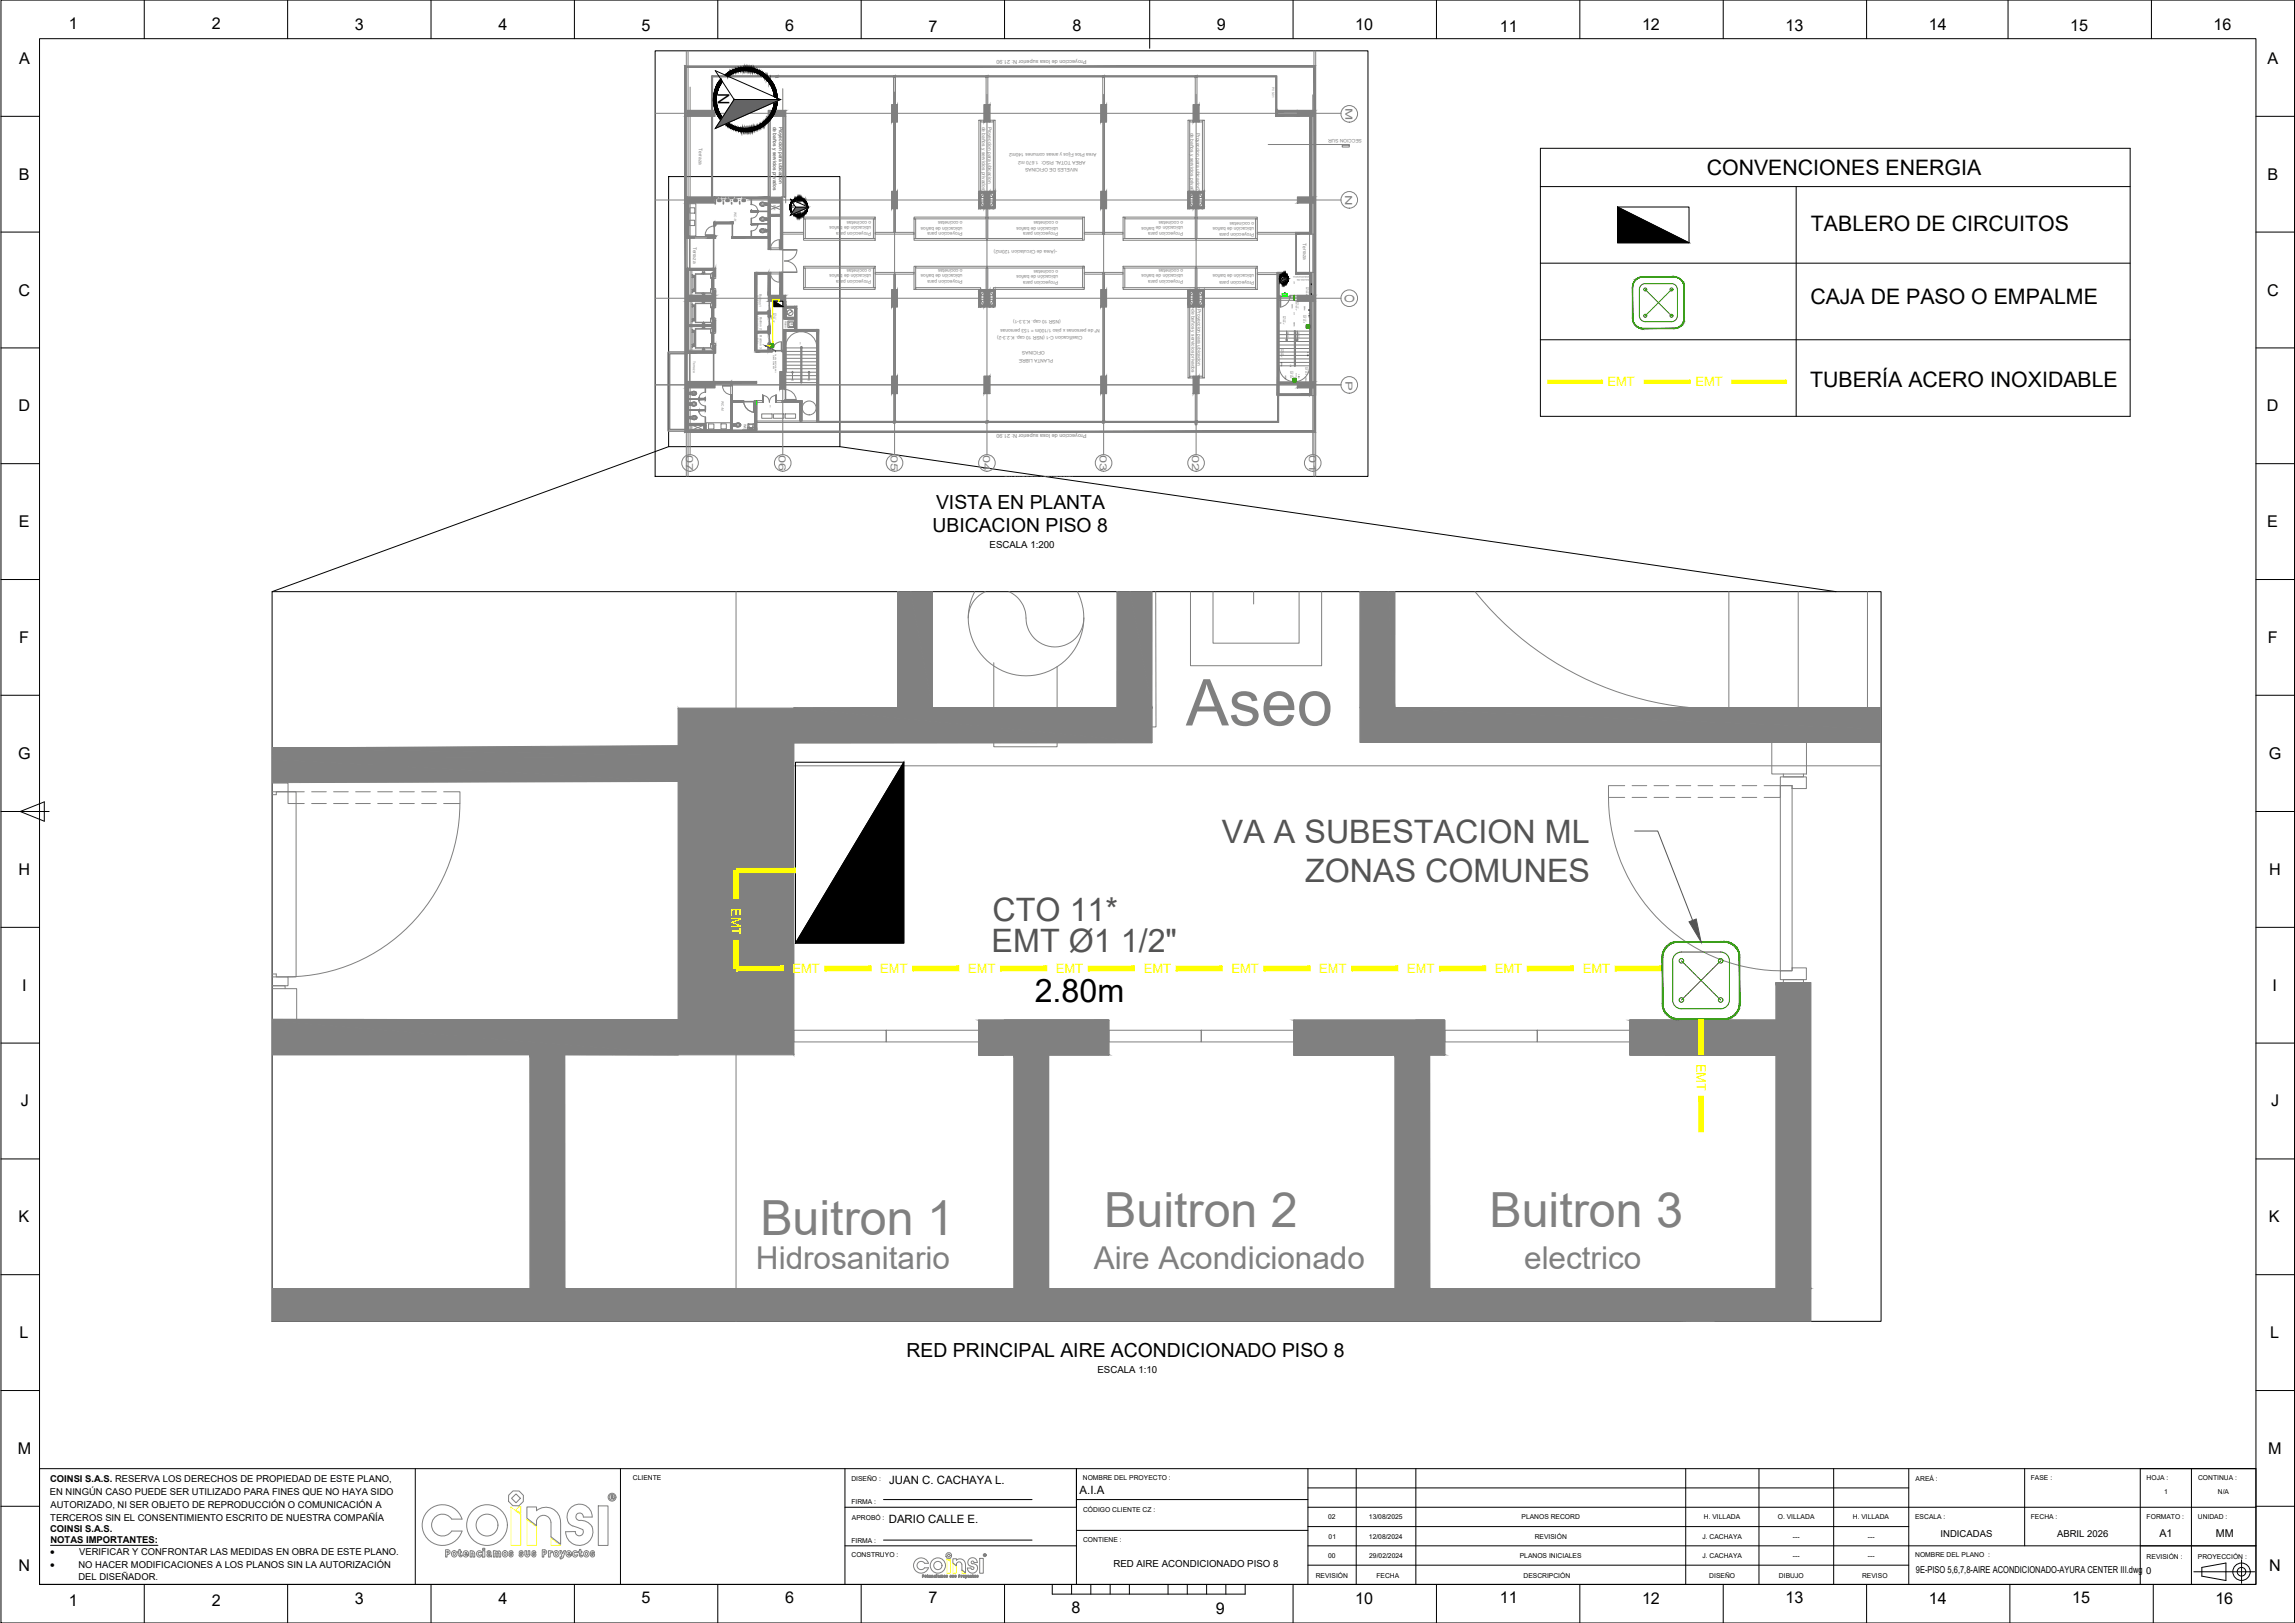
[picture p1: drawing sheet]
<svg xmlns="http://www.w3.org/2000/svg" width="1000mm" height="707mm" viewBox="0 0 1000 707" stroke-linecap="round" stroke-linejoin="round" font-family="sans-serif">
<defs><g id="words">
<text font-size="28.1" fill="#808080" x="516.8" y="316">Aseo</text>
<g font-size="21.1" fill="#808080">
<text x="331.3" y="538">Buitron 1</text>
<text x="481.2" y="534.4">Buitron 2</text>
<text x="649.1" y="534.4">Buitron 3</text>
</g>
<g font-size="14.1" fill="#545454">
<text x="532.5" y="367.2">VA A SUBESTACION ML</text>
<text x="568.7" y="384.1">ZONAS COMUNES</text>
<text x="432.6" y="401">CTO 11*</text>
<text x="432.1" y="414.7">EMT Ø1 1/2&quot;</text>
</g>
<text font-size="14.1" x="450.9" y="436.6">2.80m</text>
<g font-size="13.7" fill="#808080">
<text x="329.4" y="552.6">Hidrosanitario</text>
<text x="476.7" y="552.6">Aire Acondicionado</text>
<text x="664.2" y="552.6">electrico</text>
</g>
<g font-size="9.3">
<text x="743.8" y="76.2">CONVENCIONES ENERGIA</text>
<text x="789.2" y="100.7">TABLERO DE CIRCUITOS</text>
<text x="788.9" y="132.6">CAJA DE PASO O EMPALME</text>
<text x="788.8" y="168.7">TUBERÍA ACERO INOXIDABLE</text>
</g>
<g font-size="8.4">
<text x="407.9" y="221.6">VISTA EN PLANTA</text>
<text x="406.4" y="231.8">UBICACION PISO 8</text>
<text x="395.1" y="591">RED PRINCIPAL AIRE ACONDICIONADO PISO 8</text>
</g>
<g font-size="7">
<text x="29.9" y="12.7">1</text>
<text x="92.2" y="12.7">2</text>
<text x="154.6" y="13.2">3</text>
<text x="217.3" y="13.2">4</text>
<text x="279.6" y="13.7">5</text>
<text x="342.1" y="13.7">6</text>
<text x="404.6" y="13.8">7</text>
<text x="467.4" y="13.7">8</text>
<text x="530.3" y="13.2">9</text>
<text x="590.6" y="13.2">10</text>
<text x="653.5" y="13.8">11</text>
<text x="715.6" y="13.2">12</text>
<text x="778" y="13.7">13</text>
<text x="840.5" y="13.2">14</text>
<text x="902.1" y="13.7">15</text>
<text x="964.6" y="13.2">16</text>
<text x="8.3" y="27.9">A</text>
<text x="988.1" y="27.9">A</text>
<text x="312.8" y="40.7" transform="rotate(90 312.8 40.7)">N</text>
<text x="8.3" y="78.3">B</text>
<text x="988.1" y="78.3">B</text>
<text x="8.1" y="128.7">C</text>
<text x="987.9" y="128.7">C</text>
<text x="8" y="179.2">D</text>
<text x="987.9" y="179.2">D</text>
<text x="8.2" y="229.6">E</text>
<text x="988.1" y="229.6">E</text>
<text x="8.4" y="280">F</text>
<text x="988.2" y="280">F</text>
<text x="8" y="330.7">G</text>
<text x="988.7" y="330.7">G</text>
<text x="8.1" y="381.1">H</text>
<text x="988.8" y="381.1">H</text>
<text x="9.7" y="431.6">I</text>
<text x="990.4" y="431.6">I</text>
<text x="9.1" y="482">J</text>
<text x="989.8" y="482">J</text>
<text x="8" y="532.5">K</text>
<text x="988.8" y="532.5">K</text>
<text x="8.6" y="582.9">L</text>
<text x="989.3" y="582.9">L</text>
<text x="7.7" y="633.3">M</text>
<text x="988.4" y="633.3">M</text>
<text x="8.1" y="684.2">N</text>
<text x="988.8" y="684.2">N</text>
<text x="29.9" y="699.4">1</text>
<text x="92.2" y="699.4">2</text>
<text x="154.6" y="698.8">3</text>
<text x="217.3" y="698.9">4</text>
<text x="279.6" y="698.2">5</text>
<text x="342.1" y="698.2">6</text>
<text x="404.6" y="698.3">7</text>
<text x="590.6" y="698.8">10</text>
<text x="653.5" y="698.3">11</text>
<text x="715.6" y="698.9">12</text>
<text x="778" y="698.2">13</text>
<text x="840.5" y="698.9">14</text>
<text x="903" y="698.2">15</text>
<text x="965.4" y="698.8">16</text>
<text x="467" y="702.5">8</text>
<text x="529.9" y="703">9</text>
</g>
<g font-size="5.6" fill="#ff0">
<text x="700.6" y="168.2">EMT</text>
<text x="738.8" y="168.2">EMT</text>
<text x="318.7" y="395.5" transform="rotate(90 318.7 395.5)">EMT</text>
<text x="345.4" y="423.9">EMT</text>
<text x="383.6" y="423.9">EMT</text>
<text x="421.9" y="423.9">EMT</text>
<text x="460.2" y="423.9">EMT</text>
<text x="498.4" y="423.9">EMT</text>
<text x="536.7" y="423.9">EMT</text>
<text x="574.9" y="423.9">EMT</text>
<text x="613.2" y="423.9">EMT</text>
<text x="651.5" y="423.9">EMT</text>
<text x="689.7" y="423.9">EMT</text>
<text x="739.3" y="463.4" transform="rotate(90 739.3 463.4)">EMT</text>
</g>
<g font-size="5">
<text x="387.5" y="646.5">JUAN C. CACHAYA L.</text>
<text x="470.5" y="650.9">A.I.A</text>
<text x="387.3" y="663.5">DARIO CALLE E.</text>
</g>
<g font-size="4.7">
<text x="941" y="669.4">A1</text>
<text x="965.7" y="669.4">MM</text>
</g>
<g font-size="4.3">
<text x="21.8" y="677.2">·</text>
<text x="21.8" y="682.9">·</text>
</g>
<g font-size="4.2" fill="#808080">
<text x="586.4" y="46.9" transform="rotate(90 586.4 46.9)">M</text>
<text x="586.1" y="84.8" transform="rotate(90 586.1 84.8)">N</text>
<text x="585.6" y="131.4">O</text>
<text x="586.4" y="165.9" transform="rotate(90 586.4 165.9)">P</text>
<text x="299" y="198.1" transform="rotate(90 299 198.1)">07</text>
<text x="339.5" y="198.1" transform="rotate(90 339.5 198.1)">06</text>
<text x="388.2" y="198.1" transform="rotate(90 388.2 198.1)">05</text>
<text x="428.5" y="198.3" transform="rotate(90 428.5 198.3)">04</text>
<text x="479.3" y="198.1" transform="rotate(90 479.3 198.1)">03</text>
<text x="519.6" y="198.1" transform="rotate(90 519.6 198.1)">02</text>
<text x="570.4" y="198.4" transform="rotate(90 570.4 198.4)">01</text>
</g>
<g font-size="4.2">
<text x="431.2" y="238.9">ESCALA 1:200</text>
<text x="478.3" y="598">ESCALA 1:10</text>
<text x="845.7" y="669.4">INDICADAS</text>
<text x="896.4" y="669.4">ABRIL 2026</text>
<text x="485.2" y="682.4">RED AIRE ACONDICIONADO PISO 8</text>
<text x="834.9" y="685.2">9E-PISO 5,6,7,8-AIRE ACONDICIONADO-AYURA CENTER III.dwg</text>
<text x="935.3" y="685.4">0</text>
</g>
<g font-size="4.1">
<text x="21.8" y="645.4">COINSI S.A.S. RESERVA LOS DERECHOS DE PROPIEDAD DE ESTE PLANO,</text>
<text x="21.7" y="651.1">EN NINGÚN CASO PUEDE SER UTILIZADO PARA FINES QUE NO HAYA SIDO</text>
<text x="22" y="656.7">AUTORIZADO, NI SER OBJETO DE REPRODUCCIÓN O COMUNICACIÓN A</text>
<text x="21.9" y="662.4">TERCEROS SIN EL CONSENTIMIENTO ESCRITO DE NUESTRA COMPAÑÍA</text>
<text x="21.8" y="667.3">COINSI S.A.S.</text>
<text x="22" y="672.3">NOTAS IMPORTANTES:</text>
<text x="34.5" y="677.2">VERIFICAR Y CONFRONTAR LAS MEDIDAS EN OBRA DE ESTE PLANO.</text>
<text x="34.2" y="682.9">NO HACER MODIFICACIONES A LOS PLANOS SIN LA AUTORIZACIÓN</text>
<text x="34.2" y="688.4">DEL DISEÑADOR.</text>
</g>
<g font-size="2.9">
<text x="275.8" y="644.8">CLIENTE</text>
<text x="371" y="645.2">DISEÑO :</text>
<text x="471.9" y="644.8">NOMBRE DEL PROYECTO :</text>
<text x="834.8" y="645.3">AREÁ :</text>
<text x="885" y="644.8">FASE :</text>
<text x="935.5" y="644.8">HOJA :</text>
<text x="957.9" y="644.8">CONTINUA :</text>
<text x="943.1" y="651">1</text>
<text x="966.5" y="651">N/A</text>
<text x="371" y="655.1">FIRMA :</text>
<text x="472" y="658.7">CÓDIGO CLIENTE CZ :</text>
<text x="371.3" y="662.1">APROBÓ :</text>
<text x="578.8" y="661.8">02</text>
<text x="596.6" y="661.8">13/08/2025</text>
<text x="663.1" y="661.8">PLANOS RECORD</text>
<text x="742.5" y="661.8">H. VILLADA</text>
<text x="774.7" y="661.8">O. VILLADA</text>
<text x="807.4" y="661.8">H. VILLADA</text>
<text x="834.6" y="661.6">ESCALA :</text>
<text x="885" y="661.6">FECHA :</text>
<text x="935.5" y="661.6">FORMATO :</text>
<text x="957.8" y="661.6">UNIDAD :</text>
<text x="371" y="671.9">FIRMA :</text>
<text x="472" y="671.7">CONTIENE :</text>
<text x="579" y="670.2">01</text>
<text x="596.6" y="670.2">12/08/2024</text>
<text x="668.8" y="670.5">REVISIÓN</text>
<text x="741.9" y="670.2">J. CACHAYA</text>
<text x="781.3" y="670.2">---</text>
<text x="814" y="670.2">---</text>
<text x="371.1" y="678.4">CONSTRUYO :</text>
<text x="578.8" y="678.6">00</text>
<text x="596.7" y="678.6">29/02/2024</text>
<text x="662.3" y="678.6">PLANOS INICIALES</text>
<text x="741.9" y="678.6">J. CACHAYA</text>
<text x="781.3" y="678.6">---</text>
<text x="814" y="678.6">---</text>
<text x="834.6" y="678.4">NOMBRE DEL PLANO :</text>
<text x="935.5" y="678.9">REVISIÓN :</text>
<text x="957.8" y="678.9">PROYECCIÓN :</text>
<text x="573.4" y="687.3">REVISIÓN</text>
<text x="599.8" y="687.3">FECHA</text>
<text x="663.9" y="687.3">DESCRIPCIÓN</text>
<text x="744.9" y="687.2">DISEÑO</text>
<text x="775.3" y="687.2">DIBUJO</text>
<text x="811.5" y="687.3">REVISO</text>
</g>
<g font-size="2.4" fill="#808080">
<text x="473.5" y="26.2" transform="rotate(180 473.5 26.2)">Proyeccion de losa superior N: 21.90</text>
<text x="473.5" y="188.9" transform="rotate(180 473.5 188.9)">Proyeccion de losa superior N: 21.90</text>
</g>
<g font-size="2.1" fill="#808080">
<text x="336.9" y="55.1" transform="rotate(90 336.9 55.1)">de baños y servicios privados</text>
<text x="339.5" y="55.1" transform="rotate(90 339.5 55.1)">Proyeccion para ubicacion</text>
<text x="428" y="55.1" transform="rotate(90 428 55.1)">de baños y servicios privados</text>
<text x="430.6" y="55.1" transform="rotate(90 430.6 55.1)">Proyeccion para ubicacion</text>
<text x="518.8" y="57.8" transform="rotate(90 518.8 57.8)">de baños y servicios privados</text>
<text x="521.4" y="57.8" transform="rotate(90 521.4 57.8)">Proyeccion para ubicacion</text>
<text x="304.5" y="64.5" transform="rotate(90 304.5 64.5)">Terraza</text>
<text x="593.5" y="60.7" transform="rotate(180 593.5 60.7)">SECCION SUR</text>
<text x="473" y="70" transform="rotate(180 473 70)">AREA TOTAL PISO: 1.670 m2</text>
<text x="477.8" y="66.5" transform="rotate(180 477.8 66.5)">Area Ptos Fijos y areas comunes 140m2</text>
<text x="469.7" y="73.2" transform="rotate(180 469.7 73.2)">NIVELES DE OFICINAS</text>
<text x="379.6" y="98.5" transform="rotate(180 379.6 98.5)">ubicación de baños</text>
<text x="379.6" y="101" transform="rotate(180 379.6 101)">Proyeccion para</text>
<text x="379.6" y="96.2" transform="rotate(180 379.6 96.2)">o cocinetas</text>
<text x="419.5" y="98.7" transform="rotate(180 419.5 98.7)">ubicación de baños</text>
<text x="419.5" y="101.3" transform="rotate(180 419.5 101.3)">Proyeccion para</text>
<text x="419.5" y="96.4" transform="rotate(180 419.5 96.4)">o cocinetas</text>
<text x="461.1" y="101.2" transform="rotate(180 461.1 101.2)">Proyeccion para</text>
<text x="461.1" y="96.4" transform="rotate(180 461.1 96.4)">o cocinetas</text>
<text x="461.1" y="98.7" transform="rotate(180 461.1 98.7)">ubicación de baños</text>
<text x="515.6" y="98.6" transform="rotate(180 515.6 98.6)">ubicación de baños</text>
<text x="515.6" y="101.2" transform="rotate(180 515.6 101.2)">Proyeccion para</text>
<text x="515.6" y="96.4" transform="rotate(180 515.6 96.4)">o cocinetas</text>
<text x="546.6" y="99.1" transform="rotate(180 546.6 99.1)">ubicación de baños</text>
<text x="546.6" y="101.7" transform="rotate(180 546.6 101.7)">Proyeccion para</text>
<text x="546.6" y="96.9" transform="rotate(180 546.6 96.9)">o cocinetas</text>
<text x="302" y="107.4" transform="rotate(90 302 107.4)">Terraza</text>
<text x="567.8" y="106" transform="rotate(90 567.8 106)">Terraza</text>
<text x="460.7" y="108.9" transform="rotate(180 460.7 108.9)">-(Area de Circulacion 120m2)</text>
<text x="379.6" y="119.3" transform="rotate(180 379.6 119.3)">ubicación de baños</text>
<text x="379.6" y="117" transform="rotate(180 379.6 117)">o cocinetas</text>
<text x="419.5" y="119.5" transform="rotate(180 419.5 119.5)">ubicación de baños</text>
<text x="419.5" y="117.2" transform="rotate(180 419.5 117.2)">o cocinetas</text>
<text x="461.1" y="117.5" transform="rotate(180 461.1 117.5)">o cocinetas</text>
<text x="461.1" y="119.8" transform="rotate(180 461.1 119.8)">ubicación de baños</text>
<text x="515.6" y="119.4" transform="rotate(180 515.6 119.4)">ubicación de baños</text>
<text x="515.6" y="117.1" transform="rotate(180 515.6 117.1)">o cocinetas</text>
<text x="546.6" y="119.4" transform="rotate(180 546.6 119.4)">ubicación de baños</text>
<text x="379.6" y="121.8" transform="rotate(180 379.6 121.8)">Proyeccion para</text>
<text x="419.5" y="122" transform="rotate(180 419.5 122)">Proyeccion para</text>
<text x="461.1" y="122.4" transform="rotate(180 461.1 122.4)">Proyeccion para</text>
<text x="515.6" y="122" transform="rotate(180 515.6 122)">Proyeccion para</text>
<text x="546.6" y="122.4" transform="rotate(180 546.6 122.4)">Proyeccion para</text>
<text x="519.3" y="134.6" transform="rotate(90 519.3 134.6)">de baños y servicios privados</text>
<text x="521.8" y="134.6" transform="rotate(90 521.8 134.6)">Proyeccion para ubicacion</text>
<text x="462.2" y="139.4" transform="rotate(180 462.2 139.4)">(NSR 10 cap. K.3.3-1)</text>
<text x="479.3" y="143.3" transform="rotate(180 479.3 143.3)">Nº de personas x piso 1/100m = 153 personas</text>
<text x="471.7" y="146.5" transform="rotate(180 471.7 146.5)">Clasificacion C-1 (NSR 10 cap. K.2.3-2)</text>
<text x="455.4" y="153" transform="rotate(180 455.4 153)">OFICINAS</text>
<text x="458.9" y="156.5" transform="rotate(180 458.9 156.5)">PLANTA LIBRE</text>
<text x="324.2" y="184.5" transform="rotate(90 324.2 184.5)">wc</text>
<text x="468" y="207.2" transform="rotate(180 468 207.2)">TERRAZA DE PISO 5 ETAPA 3</text>
</g>
<text font-size="2" x="344.7" y="89.5" transform="rotate(90 344.7 89.5)">N</text>
<g font-size="1.4" fill="#808080">
<text x="337.1" y="89.5" transform="rotate(90 337.1 89.5)">BH</text>
<text x="319.9" y="92.5" transform="rotate(89 319.9 92.5)">WC-H</text>
<text x="330.9" y="128.1" transform="rotate(90 330.9 128.1)">Buitron 1</text>
<text x="331.1" y="137.9" transform="rotate(90 331.1 137.9)">Buitron 2</text>
<text x="342" y="139.7" transform="rotate(90 342 139.7)">Aseo</text>
<text x="331.1" y="146.1" transform="rotate(90 331.1 146.1)">Buitron 3</text>
<text x="302.1" y="157.4" transform="rotate(90 302.1 157.4)">Terraza</text>
<text x="344.9" y="165.2" transform="rotate(90 344.9 165.2)">B</text>
<text x="352" y="165.2" transform="rotate(90 352 165.2)">S</text>
<text x="314.4" y="174.8" transform="rotate(90 314.4 174.8)">WC-M</text>
</g>
<text font-size="1.3" fill="#808080" x="554.4" y="38.1" transform="rotate(90 554.4 38.1)">PV5-01</text>
<g font-size="1.1" fill="#808080">
<text x="570.6" y="120.1" transform="rotate(180 570.6 120.1)">EMERGENCIA</text>
<text x="570.7" y="121.5" transform="rotate(180 570.7 121.5)">SALIDA DE</text>
<text x="560.9" y="144.4" transform="rotate(90 560.9 144.4)">BAJA</text>
<text x="565.5" y="144.5" transform="rotate(90 565.5 144.5)">SUBE</text>
<text x="300.3" y="185.3" transform="rotate(90 300.3 185.3)">B.H</text>
</g>
<text font-size="1" x="557.8" y="121.1" transform="rotate(90 557.8 121.1)">N</text>
<text font-size=".8" fill="#0f0" x="560.9" y="128.2" transform="rotate(180 560.9 128.2)">SALIDA</text>
<g font-size=".7" fill="#545454">
<text x="563.9" y="122.3" transform="rotate(90 563.9 122.3)">L-34</text>
<text x="569.2" y="125.1" transform="rotate(90 569.2 125.1)">EMT Ø3/4&quot;</text>
<text x="569.9" y="125.1" transform="rotate(90 569.9 125.1)">CTO 15*</text>
<text x="564.8" y="131.7" transform="rotate(90 564.8 131.7)">EMT Ø3/4&quot;</text>
<text x="565.4" y="131.7" transform="rotate(90 565.4 131.7)">CTO 15*</text>
<text x="337.1" y="136.4" transform="rotate(90 337.1 136.4)">EMT Ø1 1/2&quot;</text>
<text x="337.7" y="136.4" transform="rotate(90 337.7 136.4)">CTO 11*</text>
<text x="559.2" y="137.8" transform="rotate(90 559.2 137.8)">EMT Ø3/4&quot;</text>
<text x="559.9" y="137.8" transform="rotate(90 559.9 137.8)">CTO 15*</text>
<text x="563.9" y="135.7" transform="rotate(90 563.9 135.7)">L-35</text>
<text x="568" y="137.2" transform="rotate(90 568 137.2)">EMT Ø3/4&quot;</text>
<text x="568.7" y="137.3" transform="rotate(90 568.7 137.3)">CTO 15*</text>
<text x="557.8" y="140.2" transform="rotate(90 557.8 140.2)">S-5</text>
<text x="336.9" y="154.5" transform="rotate(90 336.9 154.5)">ZONAS COMUNES</text>
<text x="337.7" y="154.3" transform="rotate(90 337.7 154.3)">VA A SUBESTACION ML</text>
<text x="558.3" y="152.1" transform="rotate(90 558.3 152.1)">EMT Ø3/4&quot;</text>
<text x="559" y="152.1" transform="rotate(90 559 152.1)">CTO 15*</text>
<text x="562.3" y="158.6" transform="rotate(90 562.3 158.6)">L-36</text>
<text x="562.4" y="161.5" transform="rotate(90 562.4 161.5)">EMT Ø3/4&quot;</text>
<text x="563.1" y="161.5" transform="rotate(90 563.1 161.5)">CTO 15*</text>
<text x="569" y="159.9" transform="rotate(90 569 159.9)">EMT Ø3/4&quot;</text>
<text x="569.6" y="159.9" transform="rotate(90 569.6 159.9)">CTO 15*</text>
<text x="564.6" y="162.4" transform="rotate(90 564.6 162.4)">0.70m</text>
</g>
<g font-size=".7" fill="#808080">
<text x="330.2" y="128.5" transform="rotate(90 330.2 128.5)">Hidrosanitario</text>
<text x="330.2" y="137.7" transform="rotate(90 330.2 137.7)">Aire Acondicionado</text>
<text x="330.2" y="147.1" transform="rotate(90 330.2 147.1)">electrico</text>
<text x="348.5" y="148.8" transform="rotate(90 348.5 148.8)">SW</text>
<text x="335.5" y="176.5" transform="rotate(90 335.5 176.5)">SW</text>
</g>
<g font-size=".7">
<text x="335.9" y="137.2" transform="rotate(90 335.9 137.2)">2.80m</text>
<text x="563" y="132.2" transform="rotate(90 563 132.2)">2.00m</text>
<text x="568.4" y="133.2" transform="rotate(90 568.4 133.2)">2.00m</text>
<text x="570.2" y="136.4" transform="rotate(90 570.2 136.4)">1.40m</text>
<text x="563.8" y="140.2" transform="rotate(90 563.8 140.2)">2.60m</text>
<text x="569.8" y="153.5" transform="rotate(90 569.8 153.5)">6.80m</text>
<text x="558.4" y="157.6" transform="rotate(90 558.4 157.6)">4.90m</text>
<text x="560" y="163.4" transform="rotate(90 560 163.4)">1.40m</text>
<text x="565.9" y="163" transform="rotate(90 565.9 163)">1.20m</text>
<text x="568.9" y="164" transform="rotate(90 568.9 164)">1.50m</text>
</g>
</g></defs>
<!-- layer: 0 -->
<path d="M285.5 22.1h310.6v185.4h-310.6zM291.4 76.9h74.6v117.7h-74.6zM570.4 135.3h.1M571.5 124h.1M571.5 128.3h.1M291.4 194.6l-172.8 63.1M366 194.6l434.1 63.1M118.6 257.7h701.1v317.9h-701.1z" fill="none" stroke="#000" stroke-width=".44"/>
<!-- layer: -CN-GYD-CAJETIN-A0 -->
<g fill="none" stroke="#000" stroke-width=".44">
<path d="M.4 0h999.5v707h-999.5zM17.2 16.8h965.9v673.4h-965.9zM62.9 0v16.8M125.3 0v16.8M187.8 0v16.8M250.3 0v16.8M312.8 0v16.8M375.3 0v16.8M437.8 0v16.8M501 0v21M563.5 0v16.8M626 0v16.8"/>
<path d="M688.5 0v16.8M751 0v16.8M813.4 0v16.8M875.1 0v16.8M937.6 0v16.8M.4 50.7h16.8M983.1 50.7h16.8M.4 101.1h16.8M983.1 101.1h16.8M.4 151.6h16.8M983.1 151.6h16.8M.4 202h16.8"/>
<path d="M983.1 202h16.8M.4 252.4h16.8M983.1 252.4h16.8M.4 302.9h16.8M983.1 302.9h16.8M.4 353.5h21M8.8 353.5l10.5-4.2v8.4zM983.1 353.5h16.8M.4 403.9h16.8M983.1 403.9h16.8M.4 454.4h16.8M983.1 454.4h16.8"/>
<path d="M.4 504.8h16.8M983.1 504.8h16.8M.4 555.2h16.8M983.1 555.2h16.8M.4 605.7h16.8M983.1 605.7h16.8M17.2 639.7h965.9v50.5h-965.9zM181 639.7v50.5M270.4 639.7v50.5M368.2 639.7v50.5M469.1 639.7v50.5M570 639.7v50.5"/>
<path d="M591 639.7v50.5M617 639.7v50.5M734.6 639.7v50.5M766.5 639.7v50.5M799.1 639.7v50.5M831.8 639.7v50.5M882.3 639.7v33.7M955 639.7v50.5M983.1 639.7h-50.4v50.5M.4 656.1h16.8M368.2 656.5h100.9M385 653.2h64.7"/>
<path d="M469.1 653.2h100.9M570 656.5h413.1M570 648.1h261.8M983.1 656.1h16.8M22 673.1h46.8M368.2 673.4h100.9M385 670.9h64.7M469.1 666.6h100.9M570 673.4h413.1M570 665h261.8M976.8 679.5v10.2M62.9 690.2v16.8"/>
<path d="M125.3 690.2v16.8M187.8 690.2v16.8M250.3 690.2v16.8M312.8 690.2v16.8M375.3 690.2v16.8M437.8 690.2v16.8M458.6 690.2v4.2h84v-4.2M467 690.2v4.2M475.4 690.2v4.2M483.8 690.2v4.2M492.2 690.2v4.2M509 690.2v4.2"/>
<path d="M517.4 690.2v4.2M525.8 690.2v4.2M534.2 690.2v4.2M563.5 690.2v16.8M570 681.8h261.8M626 690.2v16.8M688.5 690.2v16.8M751 690.2v16.8M813.4 690.2v16.8M875.9 690.2v16.8M938.4 690.2v16.8M956 684.7h26.6"/>
<path d="M959.5 682.8l10.5-2v7.7l-10.5-1.9z"/>
<circle cx="976.8" cy="684.6" r="3.8"/>
<circle cx="976.8" cy="684.6" r="1.88"/>
</g>
<!-- layer: -CN-GYD-LOGO COINSI -->
<g fill="none" stroke="#808080" stroke-width=".44">
<path d="M222.9 652.7l2-2 1.9 2-1.9 1.9zM260.7 656h4.3v17.2h-4.3zM266.3 651.5l.9 .1-.3 .6 .6 .6-.9-.6v.6h-.3zM266.9 652l.1-.3h-.4v.3h.3M194.8 675.8l.6 .1-.1 .5h-.5zM195.1 677.1a1.05 1.05 0 0 0 1-1.2 1.05 1.05 0 0 0-1.3-.9h-.6v3.3h.6v-1.1h.3M196.8 666.9a4.8 4.8 0 0 1-7.1 .9 4.8 4.8 0 0 1 .1-7.2 4.8 4.8 0 0 1 7.1 1.1h4.4a8.9 8.9 0 0 0-13.6-4.6 8.9 8.9 0 0 0 0 14.4 8.9 8.9 0 0 0 13.6-4.6h-4.4M200 677.5v-1.1h-.5v-.7h.5v-.8h.6v.8h.5v.7h-.5v1.1M201.5 677.4a.74 .74 0 0 1-.8 .8 .74 .74 0 0 1-.7-.7M201.5 677.5h-1M202.2 675.8a1.13 1.13 0 0 1 1.5-.1 1.13 1.13 0 0 1 .3 1.4h-1.5l.4 .4 1.2-.1a1.3 1.3 0 0 1-2 .5 1.3 1.3 0 0 1 .1-2.1zM202.6 676.4l.5-.2 .4 .3z"/>
<path d="M204 677.4h.1M205.6 676.6l.2-.2 .3 .2M206.1 675.6l.7 1M206.1 675.6l-1.2-.1v2.8h.8v-1.7M206.1 676.6v1.7h.8v-1.7M207.9 676a1.17 1.17 0 0 1 1.2-.5 1.17 1.17 0 0 1 .9 .8h-.8a.61 .61 0 0 0-.8 .7 .61 .61 0 0 0 1 .3h.6a1.29 1.29 0 0 1-1.9 .7 1.29 1.29 0 0 1-.2-2zM210.4 675.5h.9v2.8h-.9zM210.4 674.4h.9v.7h-.9zM213.4 676.6a.87 .87 0 0 0-1.2 .9 .87 .87 0 0 0 1.5 .4M213.4 676.6l-.3-.7-.9 .2a.85 .85 0 0 1 .9-.7 .85 .85 0 0 1 .8 .9l.3 1.9-.5-.2M215.7 676.6l.3-.2 .2 .2M216.2 675.6l-1.2-.1v2.8h.7v-1.7"/>
<path d="M216.2 676.6v1.7h.8v-1.7M217 676.6h.1M217 676.6l.2-.2 .2 .2M217.6 675.6l.6 .7M217.6 675.6l-1 .4-.4-.4M218.2 676.3v2h-.7v-1.7M222.9 677.2a.87 .87 0 0 1-1.1-.8 .87 .87 0 0 1 .8-1 .87 .87 0 0 1 1 .9l-1-.3-.1 .4a.91 .91 0 0 1 1.1 .7 .91 .91 0 0 1-.8 1.1 .91 .91 0 0 1-1-.9l1 .3 .1-.4M226.7 676.9l.6 .3M227.1 676.5a.88 .88 0 0 1 .8 1 .88 .88 0 0 1-.9 .8 .88 .88 0 0 1-.8-1l1 .3 .1-.4M227.1 676.6l-.3-.3 .2-.3 1 .3a.84 .84 0 0 0-1.2-.8 .84 .84 0 0 0-.2 1.4M229.5 677.2v-1.7h-.8v1.7a1.08 1.08 0 0 0 1.1 1 1.08 1.08 0 0 0 1.1-1v-1.7h-.7v1.7M229.5 677.1l.3 .4 .3-.4"/>
<path d="M230.9 677.3h.1M232.2 676.9l.7 .3M232.6 676.5a.88 .88 0 0 1 .9 1 .88 .88 0 0 1-1 .8 .88 .88 0 0 1-.8-1l1 .3 .2-.4M232.7 676.6l-.3-.3 .2-.3 .9 .3a.84 .84 0 0 0-1.2-.8 .84 .84 0 0 0-.1 1.4M233.8 664.5v.6M237.2 675.7l.4 .4-.4 .3M237.2 675a1.04 1.04 0 0 1 1.1 1.1 1.04 1.04 0 0 1-1.1 1M237.2 675h-.9v3.3h.7v-1.1h.2M237.2 675.7h-.2v.8h.2M240.5 675.6l.3 .5-1 .5M240.5 675.6l-1.5-.1v2.8h.8v-1.7M244.3 663.1a6.3 6.3 0 0 0-3.6-5.9 6.3 6.3 0 0 0-6.9 .9v-1.7h-4.2v4.9l4.2 3.2a3.4 3.4 0 0 1 2.6-4.4 3.3 3.3 0 0 1 3.7 3v6.3l4.2 3.2v-9.5"/>
<path d="M244.7 678.3h.1M244.7 678l-.6 .3v.7h.3M244.8 678l-.9-2.6h.7l.6 1.4 .5-1.3h.8l-1.1 2.9M245.4 678.4l-1 .6M247.1 675.8a1.13 1.13 0 0 1 1.4-.1 1.13 1.13 0 0 1 .4 1.4h-1.5l.4 .4 1.2-.1a1.3 1.3 0 0 1-2 .5 1.3 1.3 0 0 1 .1-2.1zM247.5 676.4l.5-.2 .3 .3zM247.8 663.3l1.8 1.4M249.7 664.7l3.1 1.1a1.65 1.65 0 0 1 1.2 2.3 1.65 1.65 0 0 1-2.6 .5l-.7-1.5M249.7 676a1.14 1.14 0 0 1 1.1-.5 1.14 1.14 0 0 1 1 .8h-.8a.61 .61 0 0 0-.8 .7 .61 .61 0 0 0 1 .3h.6a1.29 1.29 0 0 1-1.9 .7 1.29 1.29 0 0 1-.2-2zM254 677.5a.74 .74 0 0 1-.7 .7 .74 .74 0 0 1-.8-.7v-1.1h-.5v-.7h.5v-.8h.6v.8h.5v.7h-.5v1.2l.9-.1M254.2 660.8a1.69 1.69 0 0 0-2-1.7 1.69 1.69 0 0 0-1.3 2.3 1.69 1.69 0 0 0 2.5 .9 5.4 5.4 0 0 1 5 4.6 5.4 5.4 0 0 1-3.7 5.8 5.9 5.9 0 0 1-8.2-5.5l4.2-.1M254.2 660.8h3.9"/>
<path d="M258.1 660.8a5.5 5.5 0 0 0-6.8-5.4 5.5 5.5 0 0 0-3.5 7.9M258.5 677.2a.87 .87 0 0 1-1.1-.7 .87 .87 0 0 1 .7-1.1 .87 .87 0 0 1 1 .9l-.9-.3-.2 .4a.91 .91 0 0 1 1.1 .7 .91 .91 0 0 1-.8 1.1 .91 .91 0 0 1-1-.9l1 .3 .1-.4M412.8 677.6l.7-.7 .7 .7-.7 .7zM426.9 678.8h1.6v6.5h-1.6zM429 677.1l.4 .5h-.4zM429.2 677.3h.1M402.2 686.3l.1 .2M402.2 686.3h.1M402.3 686.2v.2M402.3 685.9l.4 .4-.4 .4M402.3 686h-.3v1.2l.3-.4M402.9 680.9a1.8 1.8 0 0 0-2.7-.3 1.8 1.8 0 0 0 0 2.7 1.8 1.8 0 0 0 2.7-.4"/>
<path d="M403 681h1.6M404.6 681a3.3 3.3 0 0 0-5.1-1.8 3.3 3.3 0 0 0 0 5.4 3.3 3.3 0 0 0 5.1-1.7h-1.6M404.7 686.9l-.5 .1-.1-1.1 .4 .3-.2 .7h.4M404.9 686.3a.38 .38 0 0 1 .6-.1 .38 .38 0 0 1 .1 .5l-.5 .1 .6 .1a.48 .48 0 0 1-.7 .2 .48 .48 0 0 1-.1-.8zM405.1 686.4l.3 .1zM405.6 686.9h.1M406.2 686.5h.2M406.4 686.2l.3 1h-.3v-.6M406.4 686.2l-.4-.1v1.1h.2v-.6M407.1 686.3l.6-.1 .2 .2h-.6v.4h.6a.48 .48 0 0 1-.7 .3 .48 .48 0 0 1-.1-.8zM408 686.1h.3v1.1h-.3zM408 685.7h.3v.3h-.3z"/>
<path d="M408.7 686.3l.3-.2 .3 .3M408.7 686.4h.5M409.1 686.5l-.4 .3 .5 .3M409.2 686.4v.2M409.3 686.9v.2M409.4 686.4v.5M410 686.5l.2 .7h.3v-.6M410.5 686.6h.1M410.9 686.4l-1.2-.3v1.1h.3v-.6M411 686.4v.8h-.3l-.2-.7M412.6 686.5l.2 .1a.34 .34 0 0 1-.1 .5 .34 .34 0 0 1-.5-.3h.3M412.7 686.5l.3-.1-.4-.3-.2 .5 .3 .1"/>
<path d="M412.7 686.7l-.2 .1M414.3 686.5l.3 .2M414.3 686.5l.3-.1-.4-.3-.2 .5 .4 .1M414.6 686.7a.36 .36 0 0 1-.2 .4 .36 .36 0 0 1-.5-.3l.5-.1M415.7 686.8h.1M415.7 686.8v-.7h-.3l-.1 .8-.1-.8h-.3l.2 1 .6-.3M416.4 686.7l-.3-.3 .4-.3 .2 .3-.4 .1a.34 .34 0 0 1 .4 .4 .34 .34 0 0 1-.4 .3 .34 .34 0 0 1-.3-.4M416.5 686.7l-.4 .1M416.8 681.3a1.21 1.21 0 0 1 1.2-1 1.21 1.21 0 0 1 1.1 1.2M416.8 681.3v.7l-1.6-1.2v-1.8h1.6v.6a2.43 2.43 0 0 1 2.6-.3 2.43 2.43 0 0 1 1.4 2.2v3.6l-1.6-1.2v-2.4M416.8 682v.2M418.1 686.2v.3"/>
<path d="M418.1 685.9l.4 .4-.4 .4M418.1 686h-.4v1.2l.4-.4M418.8 686.1l.6 .2-.4 .2 .1 .7h-.3zM420.7 687.2v.3l.4-.3M420.9 687.2h.1M420.9 687.1l-.2 .1M420.9 687.1l-.3-1 .5 .5 .2-.5h.3l-.4 1.1M421.7 686.3a.38 .38 0 0 1 .6-.1 .38 .38 0 0 1 .1 .5h-.5l.6 .2a.5 .5 0 0 1-.7 .2 .5 .5 0 0 1-.1-.8zM421.9 686.5h.3zM422.7 686.3l.7-.1 .1 .2h-.5v.4h.5a.49 .49 0 0 1-.7 .3 .49 .49 0 0 1-.1-.8zM423.8 681.2a.63 .63 0 0 1-.6-.7 .63 .63 0 0 1 .7-.6 .63 .63 0 0 1 .6 .7h1.4a2.03 2.03 0 0 0-2-2.1 2.03 2.03 0 0 0-2.1 2 2.03 2.03 0 0 0 2.2 2l.4 .2a.66 .66 0 0 1-.5 1 .66 .66 0 0 1-.8-.7h-1.5M423.8 681.2a2.1 2.1 0 0 1 1.8 3.2 2.1 2.1 0 0 1-3.7-.1l-.3-1.3"/>
<path d="M423.8 685.9l.4 .3-.2 .7h.4l-.3 .3-.5-.7zM426 686.7l-.4 .1M426.2 686.7l-.3-.6-.2 .5 .3 .1M426.3 686.7a.36 .36 0 0 1-.3 .4 .36 .36 0 0 1-.4-.3"/>
<circle cx="224.9" cy="652.7" r="3.5"/>
<circle cx="266.7" cy="652.2" r="1.71"/>
<circle cx="266.7" cy="652.2" r="1.25"/>
<circle cx="198" cy="676.8" r="1.31"/>
<circle cx="198" cy="676.8" r=".58"/>
<circle cx="212.2" cy="664.3" r="8.9"/>
<circle cx="212.2" cy="664.3" r="4.8"/>
<circle cx="213" cy="677.4" r=".36"/>
<circle cx="220.1" cy="676.8" r="1.31"/>
<circle cx="220.1" cy="676.8" r=".59"/>
<circle cx="242.4" cy="676.8" r="1.31"/>
<circle cx="242.4" cy="676.8" r=".59"/>
<circle cx="255.5" cy="676.8" r="1.3"/>
<circle cx="255.6" cy="676.8" r=".59"/>
<circle cx="413.5" cy="677.6" r="1.32"/>
<circle cx="429.2" cy="677.4" r=".49"/>
<circle cx="429.2" cy="677.4" r=".66"/>
<circle cx="403.3" cy="686.6" r=".23"/>
<circle cx="403.4" cy="686.6" r=".49"/>
<circle cx="408.7" cy="681.9" r="3.3"/>
<circle cx="408.7" cy="681.9" r="1.8"/>
<circle cx="409" cy="686.8" r=".15"/>
<circle cx="411.6" cy="686.6" r=".23"/>
<circle cx="411.7" cy="686.6" r=".49"/>
<circle cx="420" cy="686.6" r=".48"/>
<circle cx="420" cy="686.6" r=".23"/>
<circle cx="424.9" cy="686.6" r=".23"/>
<circle cx="425" cy="686.6" r=".49"/>
</g>
<path d="M222.7 656.5l4.2 3.2v13.5h-4.2zM224.7 657.6l1.6-1.3h.6v2.9zM229.6 661.8l4.2 3.3v8.1h-4.2zM240.1 669.9l4.2 3.3h-4.2zM412.6 679l1.6 1.2v5.1h-1.6zM413.4 679.4l.8-.5v1.1zM415.2 681l1.6 1.2v3.1h-1.6zM419.2 684.1l1.6 1.2h-1.6z" fill="none" stroke="#f4d24e" stroke-width=".44"/>
<!-- layer: GG_PISO 5 -->
<g fill="none" stroke="#808080" stroke-width=".44">
<path d="M299.1 22.2v63.7h.7v-63.7M299.3 29h274M300.7 37.9v160.1M310 33h.3v15.1h-.3zM310.3 33h.3v15.1h-.3zM310.6 33h245.4v.3h-245.4zM310.6 33.3h245.4v.2h-245.4zM338.2 32.9h.8v.8h-.8zM341.1 38.7v159.3M389.5 33.5h.7v12.1h-.7zM389.5 32.9h.7v.8h-.7zM389.5 33.7h.7v11.9h-.7z"/>
<path d="M429.7 32.9h.8v.8h-.8zM429.7 33.7h.8v11.9h-.8zM480.6 32.9h.7v.8h-.7zM480.6 33.7h.7v11.9h-.7zM520.9 32.9h.7v.8h-.7zM520.9 33.7h.7v11.9h-.7zM556 33h.2v15.1h-.2zM556.2 33h.3v15.1h-.3zM572.6 22.2v185.3M573.4 22.2v185.3M285.5 49.4h298.9M299.5 48.1h12v2.5h-12z"/>
<path d="M310 50.6h.3v35.3h-.3zM310.3 50.6h.3v35.3h-.3zM334.8 50.6h.8v35.3h-.8zM334.8 48.1h7.6v2.5h-7.6zM341.6 50.6h.8v35.3h-.8zM388.6 45.6h2.5v7.5h-2.5zM389.5 53.1h.7v30.3h-.7zM389.8 40.1v157.9M426.6 52.4h.8v31h-.8zM427.4 52.4h1.4v.7h-1.4zM428.8 45.6h2.6v7.5h-2.6zM430.1 41.1v156.9"/>
<path d="M431.4 52.4h1.5v.7h-1.5zM432.9 52.4h.7v31h-.7zM479.7 45.6h2.5v7.5h-2.5zM480.6 53.1h.7v30.3h-.7zM480.9 41.1v156.9M517.7 52.4h.8v31h-.8zM518.5 52.4h1.5v.7h-1.5zM520 45.6h2.5v7.5h-2.5zM521.3 41.1v156.9M522.5 52.4h1.5v.7h-1.5zM524 52.4h.8v31h-.8zM556 48.1h9.4v.8h-9.4z"/>
<path d="M556 49.9h9.4v.7h-9.4zM556 48.9h.7v1h-.7zM565.4 48.1h7.6v2.5h-7.6zM570.7 50.6h.8v35.3h-.8zM572.1 41.3v156.7M573 48.1h.4v83.1h-.4v-2.5h-1.5v-10h1.1v-16.7h-1.1v-13.6h1.5v-2.5h-1.5v-35.3h1.5zM552.7 62.9h35.4M584.9 63.3h3.1v.8h-3.1zM285.5 87.1h298.9M299.3 85.9l.2 2.5h.6v15.4h-.8zM299.5 85.9h12v2.5h-12zM300.2 88.7h3v14.1h-3z"/>
<path d="M300.5 95.9h2.2v2.4h-2.2zM300.6 90.5h2.2v2.3h-2.2zM311.1 96.7h8.5v.8h-8.5zM311.1 97.5h.8v.8h-.8zM311.1 98.5a3.8 3.8 0 0 0-3.8 3.7M311.2 98.3h.5v.3zM311.2 98.5h.2v4h-.2zM311.2 98.3h.4M311.5 85.9h23.3v.7h-23.3zM311.6 86.6h.3v2.3h-.3zM313 87.1v.1M313.4 87.2h.2"/>
<path d="M313.5 87h.1M313.5 87.2v.1M314 87.1l.1 .5M314 87.2h.1M314.1 87.6l-.2 .2M314.2 87.6v-.9h-1.4l.1 1 1 .1M315.1 86.6h.3v2.3h-.3zM316.5 87.2l.1 .6-.2-1.1h1.3v.9l-.3 .2M316.5 87.1l-.1 .1M316.7 87.8h.8M316.9 87.2h.2M317 87.2v.1"/>
<path d="M317 87h.1M317.5 87.2l-.1 .6M317.5 87.1l.2 .1M318.7 86.6h.2v2.3h-.2zM319 97.5h.3v5.5h-.3zM319.9 86.7h1.3l-.1 1h-1.1zM320 87.1l-.1 .1M320 87.2v.4M320.4 87.2h.2M320.5 87.2v.1M320.5 87h.1M321 87.1l.2 .1"/>
<path d="M321 87.2h.1M321.1 87.6l-.2 .2M322.2 86.6h.3v2.3h-.3zM323.4 87.6v-.9h1.3v.9M323.4 87.6l.3 .2M323.5 87.6l.2 .2M323.6 87.1v.1M323.7 87.8h.8M324 87.2h.2M324.1 87.2v.1M324.1 87h.1M324.6 87.1l.1 .1"/>
<path d="M324.6 87.2l.1 .4M324.7 87.6l-.2 .2M327.3 91.9h7.5v.3h-7.5zM327.3 95.1h.2v2.3h7.3v.3h-7.5zM327.3 86.6h.2v2.5h-.2zM327.4 89.1a2.69 2.69 0 0 1 2.8 2.7M327.4 91.9h.1M327.4 91.8h.1M327.4 91.8l2.8 .1M327.4 92.3h.1M327.4 92.4l2.8-.1a2.69 2.69 0 0 1-2.8 2.7M327.4 97.9h.1"/>
<path d="M327.4 91.8v.1M327.4 92.2h.3zM327.4 97.7l.3 .1zM327.4 91.9h.3M327.4 91.8h2.8M327.4 97.9h2.8M327.5 91.8v.1M327.7 91.9h.1M330.2 97.9a2.69 2.69 0 0 1-2.8 2.7M330.2 91.9h.1M330.2 91.8h.1M330.2 92.2h.1"/>
<path d="M330.2 92.2l-2.8 .1M330.2 97.8h.1M330.2 97.9h.1M330.2 97.8l-2.8 .1M330.2 91.8v.1M330.2 97.8v.1M331.1 88.9l.7 .9M331.1 95.4l.7 .9M331.1 88.9h.1M331.1 95.4h.1M331.1 88.9h1.8M331.1 95.5h1.8"/>
<path d="M331.2 88.6l-.1 .3M331.2 88.5v.1M331.3 88.9l.1 .2M331.3 95.4l.6 .6M331.3 88.9h.1M331.3 95.4h.1M331.4 89.1v.1M331.4 95.3l-.1 .1M331.4 88.7l-.1 .2M331.4 95.2v.1M331.4 89.1l.2 .3M331.4 88.7h.1"/>
<path d="M331.4 88.3l-.2 .2M331.4 94.8l-.3 .6M331.4 88.3h.1M331.4 94.8h.1M331.6 95l-.2 .2M331.6 89.4h.1M331.6 88.5l-.2 .2M331.6 95h.1M331.7 88.4l-.1 .1M331.7 89.4l1 .1M331.8 88.1l-.3 .2M331.8 94.6l-.3 .2"/>
<path d="M331.8 94.9l-.1 .1M331.8 89.8h.1M331.8 96.3h.1M331.8 99.7l-.7 .8M331.8 88.1h.1M331.8 94.6h.1M331.8 99.7h.1M331.9 99.7l2.3 .4M331.9 94.9h-.1M331.9 96l.1 .1M331.9 88.3l-.2 .1M331.9 96h.8"/>
<path d="M332 94.9h-.1M332 88.4h-.1M332.3 88.1h-.4M332.3 94.5l-.4 .1M332.3 88.3l-.3 .1M332.3 94.8l-.3 .1M332.3 88.3h.1M332.3 88.3l.5 .1M332.3 94.8h.1M332.3 94.8l.5 .1M332.3 88.1l1.9 .4M332.3 88.1h.1"/>
<path d="M332.3 94.5l2 .5M332.3 94.5h.1M332.7 99.9h.1M332.7 99.9l-1 .1M332.7 89.5h.1M332.7 96h.1M332.8 88.4h.1M332.8 94.9h.1M332.8 89.5h-.1M332.8 96l-.1 .1M332.8 99.9h.1M332.8 89.5h.1"/>
<path d="M332.8 96h.1M332.8 88.4l.4 .5-.4 .6M332.8 99.9l.4 .4-.4 .8M332.9 94.9l.3 .6-.3 .6M333 88.7v.5M333 95.3v.4M333.5 88.6v.1M333.5 95.8v.1M333.5 89.3h.1M333.5 95.1h.1M333.5 88.6h.1M333.5 95.8h.1"/>
<path d="M333.5 89.2v.2M333.5 95v.2M333.7 88.9h1.8M333.7 95.5h1.8M333.9 88.4v1.1M333.9 95v1M333.9 100v1M334.1 88.3v1.3M334.1 94.9v1.2M334.1 99.9v1.2M334.2 88.5h.1M334.2 89.4l-2.3 .4"/>
<path d="M334.2 95h.1M334.2 89.3v.1M334.2 95.9h.1M334.3 95.9l-2.4 .4M334.3 88.5l.2 .3M334.3 95l.2 .5M334.3 95.8h.1M334.4 95.8h-.1M334.4 89.1l-.1 .2M334.5 89l-.1 .1M334.5 95.5l-.1 .3M334.5 88.8l.2 .3z"/>
<path d="M334.5 88.9v.1M334.5 89h.1M334.5 95.5h.1M334.5 95.3l.3 .3zM334.8 85.9v2.5h5.4M334.8 88.4h.8v15.4h-.8zM335.6 91.5v.8M335.6 89.6l4.6 1.7M340.2 89.6l-4.6 1.7M341.6 85.9h.8v2.5M350.2 94.6h31.2v.7h-31.2zM350.2 95.3h.7v8.6h-.7z"/>
<path d="M380.6 95.3h.8v8.6h-.8zM388.6 83.4h2.5v7.5h-2.5zM389.5 90.9h.7v10.3h-.7zM398.3 95.3h.7v8.6h-.7zM398.3 94.6h31.4v.7h-31.4zM426.6 84.1h.8v6h-.8zM426.6 90.1h2.2v.8h-2.2zM426.6 83.4h2.2v.7h-2.2zM428.8 83.4h2.6v7.5h-2.6zM428.8 84.1l-1.4 1.9h1.4M428.8 88h-1.4l1.4 2.1M429.7 90.9h.8v13h-.8z"/>
<path d="M430.5 94.6h41.3v.7h-41.3zM431.4 90.1h2.2v.8h-2.2zM431.4 83.4h2.2v.7h-2.2zM431.4 88h1.5M431.4 86h1.5M431.4 84.1l1.5 1.8M432.9 84.1h.7v6h-.7zM432.9 88.1l-1.5 2M471.8 94.6h.7v10h-.7zM479.7 83.4h2.5v7.5h-2.5zM480.6 90.9h.7v11.1h-.7zM489.4 94.6h.8v9.3h-.8z"/>
<path d="M490.2 94.6h30.7v.7h-30.7zM517.7 84.1h.8v6h-.8zM517.7 90.1h2.3v.8h-2.3zM517.7 83.4h2.3v.7h-2.3zM520 83.4h2.5v7.5h-2.5zM520 88h-1.5l1.5 2.1M520 84.1l-1.5 1.9h1.5M520.9 90.9h.7v13h-.7zM521.6 94.6h26.3v.7h-26.3zM522.5 90.1h2.3v.8h-2.3zM522.5 83.4h2.3v.7h-2.3zM522.5 88h1.5"/>
<path d="M522.5 86h1.5M522.5 84.1l1.5 1.8M524 84.1h.8v6h-.8zM524 88.1l-1.5 2M547.2 95.3h.7v8.6h-.7zM565.4 85.9h7.6v2.5h-7.6zM570.7 88.4h.8v13.6h-.8zM299.2 116.9h12.7v3.6h-.8v-2.9h-11.9zM299.2 117.6h.8v35.5h-.8zM299.5 102.9h.9v14h-.9zM299.8 117.6h11.3v11.1h-11.3zM300.1 103h2.5v.8h-2.5z"/>
<path d="M301.5 119.8h.3M301.8 120h.9v.4h-.9zM301.9 120l-.2-.3-.1 1.2h.3v-.5M302.6 103h6v.8h-6zM302.6 103h6v.3h-6zM303 119.3h7l.3-.3v9l-.3-.3h-7zM306.1 118.4l.1 .4M306.1 118.5h1M306.2 118.9h.1M306.2 118.3v.1M306.2 118.6v.3M306.4 118.9h.4"/>
<path d="M306.6 119l-.1 .1M307 118.6v.3h-.8M307 118.3v.1M307.1 118.4l-.1 .4M307.3 102.3h3.9v.2h-3.9zM308.6 103h3.3v.8h-3.3zM310.5 118.7h.3v9.5h-.3zM310.6 118.4v.3M310.9 103.8h.2v13.1h-.2zM311.1 102.8h.8v.2h-.8zM311.1 117.8h-9.6v10.9M311.2 102.5l.5-.1v.3z"/>
<path d="M311.2 102.8h.4M318.9 103h15.9v.8h-15.9zM327.3 100.6h.2v2.4h-.2zM329.4 103.8v-.4h5.8v-17.2h-24.9v-52.9h245.9v15.2h15v53.1h-6.4v17.4h6.2v11.8h-13.9v53h-200.7v-39.7h-9.6v-5h-4.8v-10.1h-6.8v-9.7M329.6 118.7h.8v.7h-.8zM329.7 118.7v34.6h-.7v-34.6h5.8v.7h-5.8M331.1 100.5l.1 .3M331.1 100.5h1.8M331.2 100.8v.1M331.2 100.9l.2 .2M331.4 100.6v.1M331.4 100.7l.2 .2"/>
<path d="M331.4 101.1h.1M331.5 101.1l.3 .2M331.6 100.9h.1M331.6 101h.1M331.6 100l-.2 .6M331.7 101l.2 .1M331.7 100h-.1M331.8 101.3h.1M331.9 101.3l.4 .1M331.9 101.1h.1M332 101.1h.3M332.3 101.4h.1"/>
<path d="M332.3 101.1h.1M332.8 101.1h-.5M332.8 101.1h.1M333 100.3v.5M333.5 100.9h.1M333.5 100.2h.1M333.5 100.8h.1M333.5 100.1h.1M333.5 100.1v.1M333.5 100.8v.2M333.7 100.5h1.8M334.2 100.3h.1"/>
<path d="M334.2 100v.1M334.2 100.9l-1.9 .5M334.3 100.1h.1M334.3 100.9h-.1M334.4 100.1v.1M334.4 100.2v.1M334.4 100.3l.1 .1M334.5 100.4h.1M334.5 100.4l-.2 .5M334.5 100.4l.2 .2zM334.9 119.3h.7v9.4h-.8zM335.6 118.7v.4"/>
<path d="M335.6 108.2l.1 .5-.1-4.9h-.8v4.9M335.7 118.6h.2l-.1 .6zM335.7 108.2l.2 .6h-.2zM335.8 118.6h4.1v.7h-4.1zM335.8 108h4.1v.8h-4.1zM335.8 119.1a3.8 3.8 0 0 0 3.8 3.8M339.6 119.2h.3v3.7h-.3zM339.6 104.4h.3v3.8h-.3zM339.6 104.4a3.8 3.8 0 0 0-3.8 3.8M339.8 118.7h.3v.6zM339.9 108.2l.2 .6h-.3zM340.1 101.2h10.1v.8h-10.1z"/>
<path d="M340.1 103.8v5M340.9 103.8v5M341.1 108.7h6.2v.3h-6.2zM341.1 118.4h6.2v.3h-6.2zM341.8 113.7a5.1 5.1 0 0 1 5.5 4.7M347.3 108.9a5.1 5.1 0 0 1-5.5 4.8M350.2 116h31.2v.8h-31.2zM350.2 103.9h31.2v.7h-31.2zM350.2 116.8h.7v8.5h-.7zM380.6 116.8h.8v8.5h-.8zM381.4 118.7h16.9v.7h-16.9zM381.4 101.2h16.9v.8h-16.9z"/>
<path d="M389.5 119.4h.7v6.8h-.7zM398.3 116h.7v10.1h-.7zM398.3 103.9h31.8v.7h-31.8zM399 116h31.1v.8h-31.1zM429.7 116.8h.8v9.4h-.8zM430.1 103.9h41.7v.7h-41.7zM430.1 116h42.4v.8h-42.4zM471.8 116h.7v9.3h-.7zM472.5 118.7h8.1v.7h-8.1zM472.5 101.2h8.1v.8h-8.1zM480.6 118.7h.7v7.5h-.7zM481.3 118.7h8.1v.7h-8.1z"/>
<path d="M481.3 101.2h8.1v.8h-8.1zM489.4 116.8h.8v8.5h-.8zM489.4 103.9h31.9v.7h-31.9zM489.4 116h31.9v.8h-31.9zM520.9 116.8h.7v9.4h-.7zM521.3 103.9h26.6v.7h-26.6zM521.3 116h26.6v.8h-26.6zM547.2 116.8h.7v9.3h-.7zM547.9 118.8h8.7v.8h-8.7zM547.9 101.2h16.8v.8h-16.8zM556.6 118.7h.7v53.6h-.7zM557.3 118.7h1.3v.7h-1.3z"/>
<path d="M564.7 118.7h6v.7h-6zM564.7 101.2h6v.8h-6zM564.7 102h.2v16.7h-.2zM570.7 118.7h.8v10h-.8zM570.7 102v16.7M285.5 129.9h298.9M299.5 128.7h12v2.5h-12zM299.8 131.2h11.3v10.3h-11.3zM301.5 120.8h.3M301.5 126.2h.3M301.5 127.2h.3M301.5 139h.3"/>
<path d="M301.5 133.6h.3M301.5 132.6h.3M301.5 131.2v10.3M301.8 126.7h.9v.3h-.9zM301.8 132.8h.9v.3h-.9zM301.8 139.5h.9v.3h-.9zM301.8 120.3h.9M301.9 126.7v-.6h-.3l.1 1.2 .2-.3M301.9 132.8l-.3-.3 .1 1.2 .2-.6M301.9 139.5v-.6h-.3l.1 1.3M301.9 139.8l-.3 .3M302 120.7h.6v5.6h-.6z"/>
<path d="M302 133.5h.6v5.6h-.6zM302.1 120.4h.1M302.1 126.7h.1M302.1 133.1v.1M302.1 139.4v.1M302.3 120.7h.1M302.3 126.3h.1M302.3 139.1h.1M302.3 133.5h.1M302.3 120.4v.3M302.3 126.3v.4M302.3 133.1v.4"/>
<path d="M302.3 139.1v.4M302.6 120.4h.1M302.6 126.7h.1M302.6 133.1v.1M302.6 139.4v.1M303 132.1h7l.3-.3v9l-.3-.3h-7zM306.2 128.1h.1M306.2 128.1h.8v.3h-.8zM306.2 128.3l-.1 .3 1-.1-.1-.2M306.2 131.5l-.1-.3 1 .1-.1 .2M306.2 131.1v.7h.8v-.7M306.2 128.5v.2"/>
<path d="M306.2 131.7h.8M306.2 131.4h.8M306.4 131.8h.1M306.4 128v.1M306.5 132h.2M306.6 131.8v.2M306.7 127.8l-.1 .2M306.7 127.8h.1M306.8 131.8h.1M306.8 128v.1M307 128.5v.2M310 133.7l.3 2.5"/>
<path d="M310 121.2h-.4v-1.8h-6.4v8.2h6.4v-1.8h.4M310 134h-.4v-1.8h-6.4v8.2h6.4v-1.8h.4M310.1 126.1h.2M310.1 133.8h.2M310.3 120.9h-.3l.3 2.5M310.3 123.6l-.3 2.5M310.3 136.4l-.3 2.5h.3M310.5 131.6h.3v9.5h-.3zM310.5 120.9v2.5M310.5 123.6l.2 2.5M310.5 136.4v2.5M310.5 133.8h.3"/>
<path d="M310.6 128.2v.4M310.6 131.2v.4M310.7 133.8l-.2 2.4M310.8 126h.1M310.8 133.8h.1M310.8 125.9l.2 .2M310.8 125.9h.2M310.8 126l-.3 .1M310.9 133.8l-.1 .1M311 126h.1M311 133.8h.1M311.1 126.5h.8v6.8h-.8v-2.1h.4v-2.5h-.4z"/>
<path d="M311.1 139.4h.8v5h-.8zM311.3 138.5h.1M311.3 138.5l.6 .1v.4M311.9 120.8v.4l-.6 .2-.3-.4v4.9l.3-.3 .6 .2v.4M311.9 133.6v.4l-.6 .2-.3-.3v4.9l.3-.3M329.7 136h5.1v.7h-5.1zM334.8 128.7h7.6v2.5h-7.6zM334.8 135.2h.8v2.8h-.8zM335.1 138h.3v2h-.3zM335.1 133.2h.3v2h-.3zM335.1 131.2h.3v2h-.3zM341.6 131.2h.8v7.8h-.8z"/>
<path d="M342.4 133.4h4.8v.8h-4.8zM342.4 138.2h4v.8h-4zM343.3 139.8h3v2.9h-3zM343.4 135.5h-1.9v1.4h1.8M344.3 135a.67 .67 0 0 1 .6 .7 .67 .67 0 0 1-.8 .6l-.3 .8 .5 .4M346.4 134.2h.8v9.3h-.8zM350.2 125.3h31.2v.8h-31.2zM388.6 126.2h2.5v7.5h-2.5zM389.5 133.7h.7v30.2h-.7zM399 125.3h28.4v.8h-28.4zM426.6 126.9h.8v6h-.8zM426.6 132.9h2.2v.8h-2.2z"/>
<path d="M426.6 126.2h2.2v.7h-2.2zM428.8 126.2h2.6v7.5h-2.6zM428.8 126.9l-1.4 1.9h1.4M428.8 130.8h-1.4l1.4 2.1M431.4 132.9h2.2v.8h-2.2zM431.4 126.2h2.2v.7h-2.2zM431.4 130.8h1.5l-1.5 2.1M431.4 126.9l1.5 1.9h-1.5M432.9 126.9h.7v6h-.7zM432.9 125.3h39.6v.8h-39.6zM479.7 126.2h2.5v7.5h-2.5zM480.6 133.7h.7v30.2h-.7z"/>
<path d="M489.4 125.3h31.5v.8h-31.5zM517.7 126.9h.8v6h-.8zM517.7 132.9h2.3v.8h-2.3zM517.7 126.2h2.3v.7h-2.3zM517.7 133.7h.8v30.9h-.8zM520 126.2h2.5v7.5h-2.5zM520 130.8h-1.5l1.5 2.1M520 126.9l-1.5 1.9h1.5M521.6 125.3h25.6v.8h-25.6zM522.5 132.9h2.3v.8h-2.3zM522.5 126.2h2.3v.7h-2.3zM522.5 130.8h1.5l-1.5 2.1"/>
<path d="M522.5 126.9l1.5 1.9h-1.5M524 126.9h.8v6h-.8zM524 133.7h.8v30.9h-.8zM557.4 128.7v.6M557.5 128.7h.4l-.1 .7h-.3zM557.8 129.1h4.3v.3h-4.3zM557.8 129.4h.3v4.4h-.3zM562.1 128.7h.3v.7h-.3zM562.1 129.4a4.8 4.8 0 0 1-4 4.4M562.4 128.7h3v.7h-3zM562.4 129.3h.1M562.4 128.7v.6"/>
<path d="M565.4 128.7h7.6v2.5h-7.6zM570.7 137.2h.8v29.2h-.8zM570.7 125.9v11.3M570.9 131.2h.3v6h-.3zM571.5 131.2h1.9v41.1h-1.9v-3.4h1.5v-2.5h-1.5zM571.5 131.2v6M291.1 153.3h8.1v34.5h-8.1zM291.8 154.1h7.4v32.9h-7.4zM299.2 153.1h11.9v-2.6h.8v3.3h-12.7zM299.5 153.8h.9v12.4h-.9zM299.8 142.2h11.3v10.4h-11.3zM300 141.5h11.1v.7h-11.1z"/>
<path d="M301.5 140h.3M301.5 151.1h.3M301.5 150.1h.3M301.5 144.7h.3M301.5 143.7h.3M301.5 142.2v10.4M301.8 143.9h.9v.3h-.9zM301.8 150.6h.9v.3h-.9zM301.9 143.9l-.3-.3 .1 1.2 .2-.6M301.9 150.6v-.6h-.3l.1 1.2 .2-.3M302 144.6h.6v5.6h-.6zM302.1 144.2v.1"/>
<path d="M302.1 150.5v.1M302.3 150.2h.1M302.3 144.6h.1M302.3 144.2v.4M302.3 150.2v.4M302.6 144.2v.1M302.6 150.5v.1M303 143.2h7l.3-.3v9l-.3-.3h-7zM306.1 142.3l.1 .3M306.1 141.4h1M306.1 152.4h1M306.1 142.4h1"/>
<path d="M306.2 142.2v.7h.8v-.7M306.2 142.5h.8M306.2 141.1l-.1 .3M306.2 152.1l-.1 .4M306.2 140.9h.8v.3h-.8zM306.2 152h.8v.3h-.8zM306.2 141.4v.1M306.2 152.4v.2M306.2 140.9h.8M306.4 142.9h.1M306.4 140.8v.1M306.4 151.9v.1"/>
<path d="M306.5 140.7h.1M306.5 151.8h.1M306.5 151.8h.2M306.5 140.7h.2M306.6 140.7v.1M306.6 142.9l.1 .1M306.6 151.8v.1M306.7 140.7h.1M306.7 151.8h.1M306.7 143v.1M306.8 142.9h.1M306.8 140.8v.1"/>
<path d="M306.8 151.9v.1M307 141.4v.1M307 152.4v.2M307 141.1l.1 .3M307 152.1l.1 .4M307.1 142.3l-.1 .3M310 144.8l.3 2.5M310 145.1h-.4v-1.8h-6.4v8.2h6.4v-1.8h.4M310.1 149.9h.2M310.1 144.9h.2M310.3 147.5l-.3 2.5M310.5 142.7h.3v9.4h-.3z"/>
<path d="M310.5 147.5v2.5M310.5 144.9h.3M310.6 141.1v.3M310.6 142.3v.4M310.6 152.1v.4M310.7 144.9l-.2 2.4M310.8 144.9h.1M310.9 153.8h.2v12.4h-.2zM310.9 144.9l-.1 .1M311 144.9h.1M311.9 144.7v.4l-.6 .2-.3-.4v5l.3-.4 .6 .2v.4M329.7 144.3h5.1v.7h-5.1z"/>
<path d="M329.7 152.6h6.7v.7h-6.7zM334.8 142.1h.8v3.3h-.8zM334.8 149.4h.8v3.2h-.8zM335.1 147.4h.3v2h-.3zM335.1 145.4h.3v2h-.3zM335.1 140h.3v2.1h-.3zM336.4 152.7v.5M336.5 152.7l.2 .5h-.2zM336.7 152.7h4v.2h-4zM340.4 148.9a3.8 3.8 0 0 0-3.8 3.7M340.4 148.9h.3v3.8h-.3zM340.7 152.7l.2 .5h-.3z"/>
<path d="M341 152.7v.5M341 152.5h.6v.7h-.6zM341.6 143.5h.8v18.4h-.8zM342.3 151.9a6.8 6.8 0 0 1 6.8-7.4 6.8 6.8 0 0 1 6.9 7.4M342.4 143.5h13.6v.8h-13.6zM342.4 159.1h6.6M342.4 153.1h6.6M342.4 151.6h13.6M342.4 154.6h6.6M342.4 156.1h6.6M342.4 157.6h6.6M343.8 140.3h2v1.9h-2z"/>
<path d="M344.6 141.2h1.6M349.2 151.6v15.1M349.4 151.5l-.2-.2-.2 .2v15.2M349.5 151.6v15.1h6.5M349.5 159.1h6.5M349.5 153.1h6.5M349.5 154.6h6.5M349.5 156.1h6.5M349.5 157.6h6.5M356 143.5h.7v40.5h-.7zM557.3 145.8h6.7M557.3 144.2h6.7"/>
<path d="M557.3 151.8h6.7M557.3 147.3h6.7M557.3 148.8h6.7M557.3 150.3h6.7M557.3 157.9h13.4M557.3 159.3h13.4M557.3 156.3h13.4M557.3 154.8h13.4M557.3 153.3h6.7M557.4 159.7a6.6 6.6 0 0 0 6.7 6.6 6.6 6.6 0 0 0 6.6-6.6M564 144.2v15.1M564 159.3l.3 .3 .2-.3"/>
<path d="M564 144.2l.3-.2 .2 .2M564.3 144.2v15.1M564.6 145.8h6.1M564.6 144.2h6.1M564.6 151.8h6.1M564.6 147.3h6.1M564.6 148.8h6.1M564.6 150.3h6.1M564.6 153.3h6.1M564.6 144.2v15.1M285.5 167.6h298.9M299.2 166.4h.3v2.5h-.3z"/>
<path d="M299.2 168.9h.8v19.1h-.8zM299.2 166.2h12.3v.2h-12.3zM299.2 171.4h1.8M299.2 176h1.8M299.5 166.4h12v2.5h-12zM300 171.2l.2 .3zM300 173.7h7.5v.2h-7.5zM300 175.9l.2 .2zM300 178.5h7.3v-1.6h.2v1.8h-7.5zM300.2 171.4h.1M300.2 176.1h.1M300.2 171.4v.2"/>
<path d="M300.2 176.1v.1M300.2 171.6h.1M300.2 176.2v.1M300.2 171.3v.2M300.2 175.9v.2M300.2 171.6l.1 .1M300.2 176.3l.1 .1M300.3 171.7h.1M300.4 171.7v.1M300.4 176.4h.1M300.4 171.8h.1M300.4 170.9l-.2 .4"/>
<path d="M300.4 175.6l-.2 .3M300.5 170.9h-.1M300.5 175.6h-.1M300.5 171.8l1.8 .5M300.5 176.4l1.8 .5M300.6 170.8v1.2M300.6 175.4v1.2M300.8 170.9v1M300.8 175.5v1M301.1 171h.2M301.1 171.7h.2M301.1 175.7h.2"/>
<path d="M301.1 176.4h.2M301.2 171h.1M301.2 171.7h.1M301.2 175.7h.1M301.2 176.4h.1M301.2 170.9v.2M301.2 171.6v.2M301.2 175.6v.2M301.2 176.3v.2M301.8 171.1v.5M301.8 175.8v.4M301.8 171.4h1.8"/>
<path d="M301.8 176h1.8M301.8 171.9h.1M301.8 176.6h.1M301.9 170.8l-.4 .4 .4 .7M301.9 175.5l-.4 .4 .4 .7M301.9 170.7h.1M301.9 175.4h.1M301.9 171.9l.4 .1M301.9 176.6h.4M302.3 172h.1M302.3 176.6h.1M302.3 170.7h.1"/>
<path d="M302.3 170.7l-.4 .1M302.3 175.4h.1M302.3 175.4h-.4M302.3 172.3h.1M302.3 176.9h.1M302.3 170.7l.4 .1M302.3 175.4h.4M302.7 171.9l-.4 .1M302.7 176.6h-.4M302.7 170.7h.1M302.7 175.4h.1M302.8 171.9h-.1"/>
<path d="M302.8 176.6h-.1M302.8 170.7l.2 .2M302.8 175.4l.2 .1M302.8 170.5h.1M302.8 175.2h.1M302.8 172.2h.1M302.8 176.8h.1M302.8 172.2l-.4 .1M302.8 176.8l-.4 .1M302.8 170.5l-2.3 .4M302.8 175.2l-2.3 .4M302.9 170.5l.3 .2"/>
<path d="M302.9 175.2l.3 .2M303 171.8l-.2 .1M303 176.5l-.2 .1M303 175.5v.1M303 170.9l.2 .1M303 175.5l.2 .3M303 171.8h.1M303 176.5h.1M303.2 171v.1M303.2 176.3l-.2 .2M303.2 172l-.4 .2M303.2 176.6l-.4 .2"/>
<path d="M303.2 170.7h.1M303.2 175.4h.1M303.2 170.7l.3 .3M303.2 175.4l.3 .3M303.2 171.1l.1 .2M303.2 175.8h.1M303.2 176.2v.1M303.2 175.8l.1 .2M303.3 171.3h.1M303.3 176h.1M303.3 171.3l-.3 .5M303.3 176l-.1 .2"/>
<path d="M303.5 171v.1M303.5 175.7h.1M303.5 171.1l-.3 .9M303.5 175.7l.1 .3M303.6 176h.1M303.6 176l-.4 .7M304.6 174.1a2.69 2.69 0 0 0 2.8 2.7M304.6 178.9a2.69 2.69 0 0 0 2.8 2.7M304.6 173.6v.1M304.6 174v.1M304.6 178.8v.1M304.6 173.7h.1"/>
<path d="M304.6 173.6h.1M304.6 174h.1M304.6 174.1h.1M304.6 174l2.8 .1M304.6 178.8h.1M304.6 178.9h.1M304.6 173.5h2.8M304.6 174.1h2.8M304.6 178.9h2.8M307.1 173.7h.1M307.1 178.7l.3 .2-2.8-.1M307.1 173.9v.1"/>
<path d="M307.1 178.7v.1M307.1 173.9l.2 .2M307.1 173.7h.3M307.3 168.9h.2v2h-.2zM307.3 178.8v.1M307.3 173.6h.1M307.3 174.1h.1M307.3 178.9h.1M307.4 173.6h.1M307.4 170.9a2.69 2.69 0 0 0-2.8 2.7M307.4 173.6l-2.8 .1M311.5 166.2h18.2v.8h-18.2z"/>
<path d="M314.9 167.9h3.7v.3h-3.7zM314.9 168.1a3.8 3.8 0 0 0 3.7 3.8M318.4 167.9h.8v4.1h-.8zM318.4 167h.8v.6h-.8zM318.4 172.2h.8v15.1h-.8zM318.6 167.7h.6v.3zM318.6 172l.6-.1v.2zM318.7 172.2h.5M318.7 167.6h.5M319.2 174.5h4.7v.8h-4.7zM323.9 174.6v.4M324 174.5l.1 .6z"/>
<path d="M324.1 175.1a5 5 0 0 0 4.3 4.5M324.1 174.8h4.6v.3h-4.6zM328.4 175.1h.3v4.5h-.3zM328.6 174.5h.3v.6zM329 174.5h.7v12.8h-.7zM329.7 174.5h2.6v.8h-2.6zM332.3 175h.1M332.3 175.3h.1M332.3 175.1h.1M332.3 175v.3M332.3 172.3h.1M332.3 172.3l.1 3"/>
<path d="M332.4 175.2h.1M332.4 172.3a2.86 2.86 0 0 1 2.9 2.9M332.4 172.3h.1M332.4 175.3h.1M332.4 172.3v3M338.1 172.3v3M338.1 172.3a2.86 2.86 0 0 0-2.8 2.9M338.2 172.3h.1M338.2 175.3h.1M338.2 175.2h.1M338.2 175.1h.1M338.3 172.3l-.1 3"/>
<path d="M338.3 175l-.1 .3M338.3 175h.1M338.3 174.5h2.6v.8h-2.6zM339.9 161.9h2.5v7.6h-2.5zM340.9 174.5h7.8v.8h-7.8zM341.9 174.2l.5 .2h-.5zM341.9 169.5l.5 .2-.5 .1zM341.9 174.5h.5M341.9 169.5h.5M342.2 169.7h.2v4.5h-.2zM342.4 165.1h6.6M342.4 166.7h6.6"/>
<path d="M342.4 163.6h6.6M342.4 162.1h6.6M342.4 160.6h6.6M342.4 169.7a5 5 0 0 1 4.6 4.3M342.4 174h4.6v.2h-4.6zM344.9 162.4l.5-.6v3.3v-3.3l.4 .6M348.7 174.5h.8v8.9h-.8zM349 166.6l.2 .3 .2-.3M349.5 165.1h6.5M349.5 163.6h6.5M349.5 162.1h6.5M349.5 160.6h6.5"/>
<path d="M352.1 162.4l.5-.6v3.3v-3.3l.4 .6M388.6 163.9h2.5v7.6h-2.5zM389.5 171.5h.7v11.9h-.7zM428.8 163.9h2.6v7.6h-2.6zM479.7 163.9h2.5v7.6h-2.5zM480.6 171.5h.7v11.9h-.7zM518.5 163.9h1.5v.7h-1.5zM520 163.9h2.5v7.6h-2.5zM520.9 171.5h.7v13.5h-.7zM522.5 163.9h1.5v.7h-1.5zM556.7 172.3h.3v11.7h-.3zM557 172.3h.2v11.7h-.2z"/>
<path d="M557.4 166.4h8v.8h-8zM557.4 171.6h14.1v.7h-14.1zM565.4 166.4h7.6v2.5h-7.6zM570.7 168.9h.8v2.7h-.8zM299.3 181.9h1.9M300 187.3h7.6v.7h-7.6zM300 184.4h7.6v.8h-7.6zM300.1 181.8l.3 .3zM300.3 181.8h.1M300.4 181.9l.2 .5M300.4 181.6l-.1 .2M300.4 181.6h.1"/>
<path d="M300.5 181.6h-.1M300.5 181.5h.1M300.6 181.5h-.1M300.6 182.4h.1M300.6 181.5h.1M300.6 182.4l1.9 .4M300.9 181.4v1.1M301.2 182.3h.2M301.2 181.6h.2M301.3 182.2h.1M301.3 181.6h.1M301.3 181.5v.2"/>
<path d="M301.3 182.2v.2M301.5 185.2h5.3v2.1h-5.3zM301.5 185.2l5.3 2.1M301.9 181.7v.5M302 181.9h1.7M302 181.4l-.3 .4 .3 .7M302 182.5h.1M302 181.3h.1M302 182.5h.5M302.1 181.3h-.1M302.1 181.4h.1M302.4 181.3l-.3 .1"/>
<path d="M302.5 181.3h-.1M302.5 181.3l.3 .1M302.5 182.5h.1M302.5 182.8h.1M302.9 181.3h.1M302.9 181.3l.3 .1M302.9 182.5h-.4M303 181.1l-2.4 .4M303 182.8h-.5M303 181.1h.1M303 181.1l.7 .8M303 182.4l-.1 .1"/>
<path d="M303 182.7h.1M303.2 181.5l.3 .4M303.2 182.4h-.2M303.2 182.3v.1M303.4 182.5l-.4 .2M303.4 182.5v.1M303.5 182l-.3 .3M303.5 181.9v.1M303.6 182.3l-.2 .2M303.7 182.2l-.1 .1M303.7 182v.3M303.7 181.9v.1"/>
<path d="M306.8 185.2h.8v2.1h-.8zM306.8 185.2l-5.3 2.1M307.3 181.7h.2v2.7h-.2zM307.6 187.3h16.1v.2h-16.1zM307.6 184.2h10.7v3h-10.7zM308.8 184.7h2.3v2.2h-2.3zM314.2 184.6h2.3v2.2h-2.3zM318.4 185.1h1.9M319.2 185l.2 .3zM319.4 185.2h.1M319.4 185.2l.1 .2M319.5 185.4v.1"/>
<path d="M319.5 185.5h.1M319.6 185.5h.1M319.7 184.7l-.3 .5M319.7 184.7h.1M319.7 185.5l1.4 .5M319.8 184.5v1.2M320 184.6v1M320.3 184.8h.2M320.3 185.5h.2M320.4 184.8h.1M320.4 185.5h.1M320.4 184.7v.2"/>
<path d="M320.4 185.4v.1M321 184.9v.4M321 185.1h1.8M321.1 185.7h.1M321.1 185.9l.1 .1M321.1 184.5l-.3 .5 .3 .7M321.2 185.7h.1M321.2 184.5h-.1M321.2 185.7h.3M321.2 186h.4M321.5 185.7h.1M321.6 186h.1"/>
<path d="M321.6 184.2l-1.9 .5M321.6 184.2h.1M321.6 184.2l.5 .1M321.9 184.5h.1M321.9 184.5h-.7M322 184.5h.1M322.1 185.9l-.5 .1M322.1 184.3l.4 .2M322.1 185.9h.1M322.1 184.5l.1 .1M322.2 184.6h.1M322.2 184.7h.1"/>
<path d="M322.3 184.7l.2 .2M322.5 184.9h.1M322.5 184.4h.1M322.5 184.4l.3 .7M322.5 184.9l.1 .2M322.6 185.1h.1M322.6 185.1l-1.1 .6M322.8 185.1h.1M322.8 185.1l-.7 .8M323.7 187.3h6v.7h-6zM325.8 187h.1M325.9 186.1v.9"/>
<path d="M325.9 187.1h2.6M326.3 185h.1M326.3 185l.3 1.3-.7-.1M326.4 184.9h1.7M326.4 186.6h.3M326.5 186.2l.4 .3M326.6 186.5v.3M326.6 186.9h1.3M326.7 186.8v.3M327 186.8v.3M327 186.4h.4M327.2 186.1v1.2"/>
<path d="M327.5 186.8v.3M327.8 186.6h.3M327.8 186.8v.3M327.8 186.2l.8-.1v1M328 186.5v.3M328.2 184.9h.1M328.1 185l-.3 1.3-.9 .2M328.2 185h.1M328.3 184.6h-2.3l-.2 2.6h2.9l-.4-2.6M328.5 187.1h.1M329.7 183.4h26.3v.6h-26.3zM331.9 180.3h4.6v1.9h-4.6z"/>
<path d="M337.1 180.3h4.5v1.9h-4.5zM342.2 180.3h4.5v1.9h-4.5zM356.7 183.8h200v.2h-200zM356.7 183.5h200v.3h-200zM389.5 183.4h.7v.8h-.7zM429.7 183.4h.8v.8h-.8zM480.6 183.4h.7v.8h-.7zM520.9 183.4h.7v.8h-.7zM299.1 207.5v-19.5h.7v19.5M320.8 257.8v317.7M391.2 257.8v50.6h15.1v-50.6M424.7 257.8a25.2 25.2 0 0 0 16.6 35.9 25.2 25.2 0 0 0 31-24.5"/>
<path d="M429.4 257.8a12.5 12.5 0 0 0-7.5 11.4M439.7 257.8a12.9 12.9 0 0 1 7.5 12.8 12.6 12.6 0 0 0 13.2 11.2 12.6 12.6 0 0 0 11.9-12.6M469.5 257.8l1.4 3.2a23.7 23.7 0 0 1 1.4 8.2M486.8 257.8v50.5h15.1v-50.5M503.6 257.8l.2 58.9h-201.2l.5 135.3-184.5-.5M518.8 257.8v32.2h57.1v-32.2M528.6 257.8v22.4h37.5v-22.4M546.3 257.8v5.3M592.7 257.8v50.5h15.1v-50.5M642.8 257.8a136.2 136.2 0 0 0 117.5 50.6M753.4 257.8v50.4M783.6 257.8v50.4"/>
<path d="M813.8 257.8v50.4M433.1 288.7v36.6h27.6v-34.9M295.6 308.4h50.3v151.1h-50.3zM345.9 308.4h156.1v15.1l-156.1 .1zM745.6 308.3h74.1h-227v15.1h227M118.6 333.6h701.1M772.1 323.4h15.1v13.7h-15.1zM775.8 338.4h11.4v5.1h-6.2v-1.3h-5.2zM777.2 337.1v1.3h8.7v-1.3M118.6 341.1h6.9v3.8h-5.1v1.3h-1.8M118.6 344.9h10.4v80.6h-10.4M132.6 344.9h-7.1v5.1h7.1"/>
<path d="M135.8 344.9h6.4M135.8 350h6.4M145.4 344.9h6.4M145.4 350h6.4M155 344.9h6.4M155 350h6.4M164.6 344.9h6.4M164.6 350h6.4M174.2 344.9h6.4M174.2 350h6.4M183.8 344.9h6.4M183.8 350h6.4"/>
<path d="M193.3 344.9h7.1v5.1h-7.1M200.4 350a75.6 75.6 0 0 1-74.9 75.5M701 347.3a75.5 75.5 0 0 0 74.8 75.6M708 342.2h-7v5.1h7M711.2 342.2h6.4M711.2 347.3h6.4M720.8 342.2h6.4M720.8 347.3h6.4M730.4 342.2h6.4M730.4 347.3h6.4M740 342.2h6.4M740 347.3h6.4"/>
<path d="M749.6 342.2h6.4M749.6 347.3h6.4M759.2 342.2h6.4M759.2 347.3h6.4M768.8 342.2h7v5.1h-7M775.8 342.2h5.2v80.7h-5.2zM118.6 430.7h10.7v13.7h-10.7h177v15.1h-177M118.6 424.3h1.8v1.2h5.1v3.9h-6.9h5.6v1.3M774 428h15.1v133.4h-15.1zM775.8 422.9h5.2v-1.3h6.2v5.1h-11.4zM777.2 428v-1.3h8.7v1.3M118.6 459.1l177 .4"/>
<path d="M231 459.5h15.1v101.9h-15.1zM345.9 448.8h40.3v5.1h-40.3zM386.2 448.8h40.3v5.1h-40.3zM426.5 444.4h56.7v15.1h-56.7zM441.9 459.5h15.1v101.9h-15.1zM483.2 448.8h40.3v5.1h-40.3zM523.5 448.8h40.3v5.1h-40.3zM563.8 444.4h65.8v15.1h-65.8zM607.9 459.5h15.1l.1 101.9h-15.2zM629.6 448.8h40.3v5.1h-40.3zM669.9 448.8h40.3v5.1h-40.3zM710.2 444.4l63.8 .1v15.1l-63.8-.1z"/>
<path d="M118.6 561.4h670.5v14.1"/>
<circle cx="588" cy="49.6" r="3.6"/>
<circle cx="334.1" cy="89" r=".17"/>
<circle cx="334.1" cy="89" r=".26"/>
<circle cx="334.1" cy="95.5" r=".18"/>
<circle cx="334.1" cy="95.5" r=".26"/>
<circle cx="334.2" cy="95.5" r=".23"/>
<circle cx="334.2" cy="89" r=".23"/>
<circle cx="588" cy="87.1" r="3.6"/>
<circle cx="334.1" cy="100.5" r=".25"/>
<circle cx="334.1" cy="100.5" r=".19"/>
<circle cx="334.2" cy="100.5" r=".23"/>
<circle cx="344.3" cy="136.2" r="1.25"/>
<circle cx="588" cy="129.9" r="3.6"/>
<circle cx="349.2" cy="151.4" r=".4"/>
<circle cx="349.2" cy="151.4" r=".19"/>
<circle cx="300.6" cy="176" r=".26"/>
<circle cx="300.6" cy="171.4" r=".18"/>
<circle cx="300.6" cy="176" r=".17"/>
<circle cx="300.6" cy="171.4" r=".24"/>
<circle cx="300.6" cy="176" r=".24"/>
<circle cx="352.6" cy="177.7" r="3"/>
<circle cx="588" cy="167.7" r="3.6"/>
<circle cx="300.7" cy="181.9" r=".26"/>
<circle cx="300.7" cy="182" r=".19"/>
<circle cx="300.7" cy="182" r=".23"/>
<circle cx="319.8" cy="185.1" r=".25"/>
<circle cx="319.8" cy="185.1" r=".17"/>
<circle cx="319.8" cy="185.1" r=".23"/>
<circle cx="326.5" cy="186.6" r=".11"/>
<circle cx="326.7" cy="186.9" r=".11"/>
<circle cx="327" cy="186.9" r=".11"/>
<circle cx="327.2" cy="186.9" r=".11"/>
<circle cx="327.2" cy="186.4" r=".11"/>
<circle cx="327.2" cy="186.4" r=".15"/>
<circle cx="327.5" cy="186.9" r=".11"/>
<circle cx="327.8" cy="186.9" r=".11"/>
<circle cx="327.9" cy="186.6" r=".11"/>
<circle cx="300.7" cy="201.7" r="3.6"/>
<circle cx="341.1" cy="201.7" r="3.6"/>
<circle cx="389.8" cy="201.7" r="3.6"/>
<circle cx="430.1" cy="201.7" r="3.6"/>
<circle cx="480.9" cy="201.7" r="3.6"/>
<circle cx="521.2" cy="201.7" r="3.6"/>
<circle cx="572.1" cy="201.7" r="3.6"/>
</g>
<g fill="#808080" stroke="#808080" stroke-width=".44">
<path d="M605 257.8h2.8v50.5z"/>
<path d="M592.7 308.3h227z"/>
<path d="M592.7 308.3h227v9.3z"/>
<path d="M118.6 443.9l163.7 .4h-163.7z"/>
<path d="M437.5 444.4h45.7z"/>
<path d="M118.6 444.3l177 .1z"/>
<path d="M616.8 444.4h12.8z"/>
<path d="M710.2 444.4h7.4z"/>
<path d="M118.6 444.8l177 14.3h-177z"/>
<path d="M426.5 459.5h11z"/>
<path d="M563.8 459.5h65.8z"/>
<path d="M710.2 459.5h63.8z"/>
<path d="M373.3 561.4h415.8z"/>
<path d="M118.6 561.5l627.7 14h-627.7z"/>
<path d="M396.8 257.8h9.5v50.5z"/>
<path d="M492.5 257.8h9.5v50.5z"/>
<path d="M402 308.4h4.3z"/>
<path d="M371.4 308.4h34.9z"/>
<path d="M345.9 308.4h156.1v15.1z"/>
<path d="M118.6 325.9l177.1 3.2h-177.1z"/>
<path d="M118.6 329.2l177 1.4h-177z"/>
<path d="M570.7 88.4v13.6z"/>
<path d="M571.5 118.7v10z"/>
<path d="M571.5 168.9v2.7z"/>
<path d="M571.5 137.2v29.2z"/>
<path d="M570.7 145.3v21.1z"/>
<path d="M564.7 119.4l6-.7v.7z"/>
<path d="M557.3 118.7v53.6z"/>
<path d="M557.3 118.7v53.6h-.7z"/>
<path d="M356.7 143.5v40.5z"/>
<path d="M356 143.5v40.5z"/>
<path d="M349.5 174.5v8.9z"/>
<path d="M342.4 151.2v10.7z"/>
<path d="M342.4 143.5v18.4h-.8z"/>
<path d="M340.9 88.9v3.4z"/>
<path d="M340.9 88.4v3.9h-.8z"/>
<path d="M335.6 118.7v9.4z"/>
<path d="M335.6 88.4v3.5z"/>
<path d="M335.6 135.8v2.2z"/>
<path d="M335.6 144.7v.7z"/>
<path d="M335.6 149.4v.3z"/>
<path d="M335 118.7l-.1 .6z"/>
<path d="M334.8 135.2v2.8z"/>
<path d="M329.7 186.3v1z"/>
<path d="M329.7 132.5v20.8z"/>
<path d="M329.6 118.7v34.6h-.6z"/>
<path d="M329.5 174.5v12.8h-.5z"/>
<path d="M319.2 175.3v12z"/>
<path d="M319.2 167v.6z"/>
<path d="M319.2 172.2v15.1h-.8z"/>
<path d="M311.9 97.5v.8z"/>
<path d="M311.9 102.8v.2z"/>
<path d="M311.5 86.6l1.9-.7v.7z"/>
<path d="M311.5 166.2v.2z"/>
<path d="M311.1 102.8v.2z"/>
<path d="M307.6 186.8v.5z"/>
<path d="M306.8 185.2v2.1z"/>
<path d="M300 185.2v2.8z"/>
<path d="M300 168.9v15.5z"/>
<path d="M299.5 166.2v21.8h-.3z"/>
<path d="M342.4 131.2v7.8h-.8z"/>
<path d="M335.6 103.8v4.9z"/>
<path d="M335.6 103.8v4.9h-.8z"/>
<path d="M340.9 92.3v16.5z"/>
<path d="M340.6 92.3v16.5h-.5z"/>
<path d="M334.8 118.7v.7z"/>
<path d="M340.7 118.6v10.1z"/>
<path d="M340.4 118.6v10.1h-.5z"/>
<path d="M592.7 257.8v50.5h15.1zM592.7 257.8h12.3l2.8 50.5z"/>
<path d="M592.7 323.4h227v-5.8zM592.7 308.3l227 9.3-227 5.8z"/>
<path d="M592.7 323.4h36.6zM592.7 323.4h36.6zM592.7 323.4h227z"/>
<path d="M118.6 444.3l177 .1zM118.6 444.3h163.7z"/>
<path d="M437.5 444.4h45.7zM426.5 444.4h56.7z"/>
<path d="M616.8 444.4h12.8zM563.8 444.4h65.8z"/>
<path d="M710.2 444.4l63.8 .1zM710.2 444.4l63.8 .1z"/>
<path d="M118.6 444.8l177 14.3v-14.7zM118.6 444.4h177l-177 .4z"/>
<path d="M118.6 459.1l177 .4v-.4zM118.6 459.1h177z"/>
<path d="M426.5 444.4l56.7 15.1v-15.1zM426.5 444.4l56.7 15.1h-56.7z"/>
<path d="M710.2 444.5l63.8 15v-15zM710.2 444.5l63.8 15h-63.8z"/>
<path d="M563.8 444.4l65.8 15.1v-15.1zM563.8 444.4l65.8 15.1h-65.8z"/>
<path d="M426.5 459.5h11zM426.5 459.5h56.7z"/>
<path d="M563.8 459.5h42.9zM563.8 459.5h42.9z"/>
<path d="M710.2 459.5h63.8zM748.1 459.5l25.9 .1z"/>
<path d="M441.9 459.5l15.1 101.9v-101.9zM441.9 459.5l15.1 101.9h-15.1z"/>
<path d="M607.9 459.5l15.2 101.9-.1-101.9zM607.9 459.5l15.2 101.9h-15.2z"/>
<path d="M774 428l15.1 133.4v-133.4zM774 428l15.1 133.4h-15.1z"/>
<path d="M118.6 561.4h670.5zM373.3 561.4h415.8z"/>
<path d="M746.3 575.5h42.8v-14.1zM118.6 561.4h670.5l-42.8 14.1zM118.6 561.4l627.7 14.1z"/>
<path d="M295.6 308.7l50.3 150.5v-150.5zM295.6 308.7l50.3 150.5h-50.3z"/>
<path d="M231 459.5l15.1 101.9v-101.9zM231 459.5l15.1 101.9h-15.1z"/>
<path d="M391.2 257.8l-.1 50.5h15.2zM391.2 257.8h5.6l9.5 50.5z"/>
<path d="M486.8 257.8v50.5h15.2zM486.8 257.8h5.7l9.5 50.5z"/>
<path d="M391.1 308.3h15.2zM391.1 308.3h15.2z"/>
<path d="M486.8 308.3l15.2 .1zM406.3 308.4h95.7z"/>
<path d="M392 308.3l14.3 .1zM392 308.3l14.3 .1z"/>
<path d="M406.3 308.4h95.7zM406.3 308.4h95.7z"/>
<path d="M406.3 308.4h95.7zM406.3 308.4h95.7z"/>
<path d="M371.4 308.4h130.6zM345.9 308.4h156.1z"/>
<path d="M345.9 308.4v15.1h156.1zM345.9 323.5h156.1z"/>
<path d="M118.6 325.8h177.1zM118.6 325.8l177.1-1v1z"/>
<path d="M118.6 325.9l177.1 3.2v-3.3zM118.6 325.8h177.1z"/>
<path d="M118.6 329.2l177 1.4 .1-1.5zM118.6 329.1h177.1z"/>
<path d="M118.6 340.4h177l-177 .5zM118.6 330.8v9.6h177z"/>
<path d="M118.6 330.8l177 9.6v-9.8zM118.6 330.6h177l-177 .2z"/>
<path d="M571.5 50.6l-.8 35.3h.8zM570.7 50.6h.8l-.8 35.3z"/>
<path d="M571.5 88.4l-.8 13.6h.8zM570.7 88.4h.8l-.8 13.6zM570.7 88.4v13.6z"/>
<path d="M564.7 102h6v-.8zM564.7 101.2h6l-6 .8z"/>
<path d="M571.5 118.7l-.8 10h.8zM570.7 118.7h.8l-.8 10z"/>
<path d="M570.7 118.7v10zM570.7 118.7v10zM570.7 119.4v9.3zM570.7 119.4v9.3zM570.7 119.4v9.3z"/>
<path d="M570.7 118.7v.7zM570.7 118.7v.7zM570.7 118.7v.7zM570.7 118.7v.7z"/>
<path d="M571.5 168.9l-.8 2.7h.8zM570.7 168.9h.8l-.8 2.7z"/>
<path d="M571.5 137.2l-.8 29.2h.8zM570.7 137.2h.8l-.8 29.2z"/>
<path d="M570.7 172.3h.8v-.7zM570.7 171.6h.8l-.8 .7z"/>
<path d="M570.7 168.9v2.7zM570.7 168.9v2.7z"/>
<path d="M570.7 137.2v29.2zM570.7 137.2v29.2z"/>
<path d="M565.4 130.4v.8zM565.4 130.4v.8z"/>
<path d="M565.4 168.1v.8zM565.4 168.1v.8z"/>
<path d="M564.7 118.7v.7zM564.7 118.7h6l-6 .7z"/>
<path d="M557.4 119.4h1.2v-.7zM557.4 118.7h1.2l-1.2 .7z"/>
<path d="M557.4 172.3h13.3v-.7zM557.4 171.6h13.3l-13.3 .7z"/>
<path d="M557.4 167.2h8v-.8zM557.4 166.4h8l-8 .8z"/>
<path d="M556.6 118.7v53.6zM556.6 118.7h.7l-.7 53.6z"/>
<path d="M556.7 48.9h8.7v-.8zM556.7 48.1h8.7l-8.7 .8z"/>
<path d="M556.7 48.9v1zM556.7 48.9v1z"/>
<path d="M556.7 48.1v.8zM556.7 48.1v.8z"/>
<path d="M556.7 48.9l-.4 1h.4zM556.3 48.9h.4l-.4 1z"/>
<path d="M556.7 48.1l-.4 .8h.4zM556.3 48.1h.4l-.4 .8z"/>
<path d="M556.3 48.9l-.3 1h.3zM556 48.9h.3l-.3 1z"/>
<path d="M556.3 48.1l-.3 .8h.3zM556 48.1h.3l-.3 .8z"/>
<path d="M556 50.6h9.4v-.7zM556 49.9h9.4l-9.4 .7z"/>
<path d="M556 48.9v1zM556 48.9v1z"/>
<path d="M556 49.9v.7zM556 49.9v.7z"/>
<path d="M556 48.9v1zM556 48.9v1z"/>
<path d="M556 48.1v.8zM556 48.1v.8z"/>
<path d="M524.8 84.1v6zM524.8 84.1v6z"/>
<path d="M524.8 126.9v6zM524.8 126.9v6z"/>
<path d="M524.8 126.2v.7zM524.8 126.2v.7z"/>
<path d="M524.8 83.4v.7zM524.8 83.4v.7z"/>
<path d="M524.8 126.9l-.3 6h.3zM524.5 126.9h.3l-.3 6z"/>
<path d="M524.8 126.2l-.3 .7h.3zM524.5 126.2h.3l-.3 .7z"/>
<path d="M524.8 84.1l-.3 6h.3zM524.5 84.1h.3l-.3 6z"/>
<path d="M524.8 83.4l-.3 .7h.3zM524.5 83.4h.3l-.3 .7z"/>
<path d="M524.5 84.1l-.5 6h.5zM524 84.1h.5l-.5 6z"/>
<path d="M524.5 126.9l-.5 6h.5zM524 126.9h.5l-.5 6z"/>
<path d="M524 84.1v6zM524 84.1v6z"/>
<path d="M524 126.9v6zM524 126.9v6z"/>
<path d="M524 90.9h.8v-.8zM524 90.1h.8l-.8 .8z"/>
<path d="M524 133.7h.8v-.8zM524 132.9h.8l-.8 .8z"/>
<path d="M522.5 90.9h1.5v-.8zM522.5 90.1h1.5l-1.5 .8z"/>
<path d="M522.5 133.7h1.5v-.8zM522.5 132.9h1.5l-1.5 .8z"/>
<path d="M522.5 84.1h2v-.7zM522.5 83.4h2l-2 .7z"/>
<path d="M522.5 126.9h2v-.7zM522.5 126.2h2l-2 .7z"/>
<path d="M521.6 183.4l-.7 .8h.7zM520.9 183.4h.7l-.7 .8z"/>
<path d="M521.6 32.9l-.7 .8h.7zM520.9 32.9h.7l-.7 .8z"/>
<path d="M518.5 84.1h1.5v-.7zM518.5 83.4h1.5l-1.5 .7z"/>
<path d="M518.5 126.9h1.5v-.7zM518.5 126.2h1.5l-1.5 .7z"/>
<path d="M518.5 126.9v1.8zM518.5 126.9v1.8z"/>
<path d="M518.5 126.2v.7zM518.5 126.2v.7z"/>
<path d="M518.5 90.9h1.5v-.8zM518.5 90.1h1.5l-1.5 .8z"/>
<path d="M518.5 84.1v1.8zM518.5 84.1v1.8z"/>
<path d="M518.5 133.7h1.5v-.8zM518.5 132.9h1.5l-1.5 .8z"/>
<path d="M518.5 126.9v6zM518.5 126.9v6z"/>
<path d="M518.5 90.1v.8zM518.5 90.1v.8z"/>
<path d="M518.5 84.1v6zM518.5 84.1v6z"/>
<path d="M518.5 84.1l-.8 6h.8zM517.7 84.1h.8l-.8 6z"/>
<path d="M518.5 83.4l-.8 .7h.8zM517.7 83.4h.8l-.8 .7z"/>
<path d="M518.5 126.9l-.8 6h.8zM517.7 126.9h.8l-.8 6z"/>
<path d="M518.5 126.2l-.8 .7h.8zM517.7 126.2h.8l-.8 .7z"/>
<path d="M518.5 90.1l-.8 .8h.8zM517.7 90.1h.8l-.8 .8z"/>
<path d="M517.7 126.9v6zM517.7 126.9v6z"/>
<path d="M517.7 126.2v.7zM517.7 126.2v.7z"/>
<path d="M517.7 90.1v.8zM517.7 90.1v.8z"/>
<path d="M517.7 84.1v6zM517.7 84.1v6z"/>
<path d="M517.7 83.4v.7zM517.7 83.4v.7z"/>
<path d="M518.5 132.9l-.8 .8h.8zM517.7 132.9h.8l-.8 .8z"/>
<path d="M481.3 183.4l-.7 .8h.7zM480.6 183.4h.7l-.7 .8z"/>
<path d="M481.3 32.9l-.7 .8h.7zM480.6 32.9h.7l-.7 .8z"/>
<path d="M433.6 84.1v6zM433.6 84.1v6z"/>
<path d="M433.6 126.9v6zM433.6 126.9v6z"/>
<path d="M433.6 126.2v.7zM433.6 126.2v.7z"/>
<path d="M433.6 83.4v.7zM433.6 83.4v.7z"/>
<path d="M433.6 126.9l-.2 6zM433.4 126.9v6z"/>
<path d="M433.6 126.2l-.2 .7zM433.4 126.2v.7z"/>
<path d="M433.6 84.1l-.2 6zM433.4 84.1v6z"/>
<path d="M433.6 83.4l-.2 .7zM433.4 83.4v.7z"/>
<path d="M433.4 84.1l-.5 6h.5zM432.9 84.1h.5l-.5 6z"/>
<path d="M433.4 126.9l-.5 6h.5zM432.9 126.9h.5l-.5 6zM432.9 126.9v6zM432.9 126.9v6z"/>
<path d="M433.6 90.1l-.7 .8h.7zM432.9 90.1h.7l-.7 .8z"/>
<path d="M432.9 85.3v4.8zM432.9 85.3v4.8z"/>
<path d="M433.6 132.9l-.7 .8h.7zM432.9 132.9h.7l-.7 .8z"/>
<path d="M431.4 90.9h1.5v-.8zM431.4 90.1h1.5l-1.5 .8z"/>
<path d="M431.4 133.7h1.5v-.8zM431.4 132.9h1.5l-1.5 .8z"/>
<path d="M431.4 84.1h2v-.7zM431.4 83.4h2l-2 .7z"/>
<path d="M431.4 126.9h2v-.7zM431.4 126.2h2l-2 .7z"/>
<path d="M430.5 183.4l-.8 .8h.8zM429.7 183.4h.8l-.8 .8z"/>
<path d="M430.5 32.9l-.8 .8h.8zM429.7 32.9h.8l-.8 .8z"/>
<path d="M427.4 84.1h1.4v-.7zM427.4 83.4h1.4l-1.4 .7z"/>
<path d="M427.4 126.9h1.4v-.7zM427.4 126.2h1.4l-1.4 .7z"/>
<path d="M427.4 90.9h1.4v-.8zM427.4 90.1h1.4l-1.4 .8z"/>
<path d="M427.4 133.7h1.4v-.8zM427.4 132.9h1.4l-1.4 .8z"/>
<path d="M427.4 126.9v6zM427.4 126.9v6z"/>
<path d="M427.4 90.1v.8zM427.4 90.1v.8z"/>
<path d="M427.4 84.1v6zM427.4 84.1v6z"/>
<path d="M427.4 84.1l-.8 6h.8zM426.6 84.1h.8l-.8 6z"/>
<path d="M427.4 83.4l-.8 .7h.8zM426.6 83.4h.8l-.8 .7z"/>
<path d="M427.4 126.9l-.8 6h.8zM426.6 126.9h.8l-.8 6z"/>
<path d="M426.6 126.9h.8v-.7zM426.6 126.2h.8l-.8 .7z"/>
<path d="M427.4 90.1l-.8 .8h.8zM426.6 90.1h.8l-.8 .8z"/>
<path d="M426.6 126.9v6zM426.6 126.9v6z"/>
<path d="M426.6 126.2v.7zM426.6 126.2v.7z"/>
<path d="M426.6 90.1v.8zM426.6 90.1v.8z"/>
<path d="M426.6 84.1v6zM426.6 84.1v6z"/>
<path d="M426.6 83.4v.7zM426.6 83.4v.7z"/>
<path d="M427.4 132.9l-.8 .8h.8zM426.6 132.9h.8l-.8 .8z"/>
<path d="M390.2 183.4l-.7 .8h.7zM389.5 183.4h.7l-.7 .8z"/>
<path d="M390.2 32.9l-.7 .8h.7zM389.5 32.9h.7l-.7 .8z"/>
<path d="M339 32.9l-.8 .8h.8zM338.2 32.9h.8l-.8 .8z"/>
<path d="M356.7 143.5l-.7 40.5h.7zM356 143.5h.7l-.7 40.5z"/>
<path d="M349.5 174.5l-.8 8.9h.8zM348.7 174.5h.8l-.8 8.9zM348.7 174.5v8.9z"/>
<path d="M348.7 174.5v8.9zM348.7 175.3v8.1zM348.7 175.3v8.1zM348.7 175.3v8.1z"/>
<path d="M348.7 174.5v.8zM348.7 174.5v.8z"/>
<path d="M342.4 144.3h13.6v-.8zM342.4 143.5h13.6l-13.6 .8z"/>
<path d="M342.4 151.2v10.7zM342.4 143.5v18.4z"/>
<path d="M341.6 143.5v18.4zM341.6 143.5h.8l-.8 18.4z"/>
<path d="M340.9 88.9v3.4zM340.9 88.4v3.9z"/>
<path d="M340.9 175.3h7.8v-.8zM340.9 174.5h7.8l-7.8 .8z"/>
<path d="M340.1 88.4v3.9zM340.1 88.4h.8l-.8 3.9z"/>
<path d="M335.6 94.3h5.3v-1zM335.6 93.3h5.3l-5.3 1z"/>
<path d="M335.6 118.7v10zM335.6 118.7v10z"/>
<path d="M335.6 88.4v15.4zM335.6 88.4v15.4z"/>
<path d="M335.6 135.8v2.2zM335.6 135.2v2.8z"/>
<path d="M335.6 144.7v.7zM335.6 142.1v3.3z"/>
<path d="M335.6 149.4v3.2zM335.6 149.4v3.2z"/>
<path d="M335.6 118.7l-.5 10h.5zM335.1 118.7h.5l-.5 10z"/>
<path d="M335.1 118.7l-.1 .6zM335 118.7v.6z"/>
<path d="M334.9 118.7v.6zM334.9 118.7v.6z"/>
<path d="M335.1 119.3l-.2 9.4h.2zM334.9 119.3h.2l-.2 9.4z"/>
<path d="M334.9 119.3l-.1 9.4zM334.9 119.3l-.1 9.4z"/>
<path d="M335.6 88.4l-.8 15.4h.8zM334.8 88.4h.8l-.8 15.4z"/>
<path d="M334.8 88.4v15.4zM334.8 88.4v15.4z"/>
<path d="M334.8 127.1v1.6zM334.8 127.1v1.6z"/>
<path d="M334.8 103v.8zM334.8 103v.8z"/>
<path d="M335.6 135.2l-.8 2.8h.8zM334.8 135.2h.8l-.8 2.8z"/>
<path d="M335.6 149.4l-.8 3.2h.8zM334.8 149.4h.8l-.8 3.2z"/>
<path d="M335.6 142.1l-.8 3.3h.8zM334.8 142.1h.8l-.8 3.3z"/>
<path d="M334.8 142.1v2.1zM334.8 142.1v2.1zM334.8 142.1v3.3z"/>
<path d="M334.8 149.4v3.2zM334.8 151.3v1.3zM334.8 149.4v3.2z"/>
<path d="M329.7 136.7h5.1v-.7zM329.7 136h5.1l-5.1 .7z"/>
<path d="M329.7 145h5.1v-.7zM329.7 144.3h5.1l-5.1 .7z"/>
<path d="M329.7 153.3h6.7v-.7zM329.7 152.6h6.7l-6.7 .7z"/>
<path d="M329.7 186.3v1zM329.7 174.5v12.8z"/>
<path d="M329.7 132.5v20.8zM329.7 118.7v34.6z"/>
<path d="M329.7 187.3l-.1 .7zM329.6 187.3v.7z"/>
<path d="M329.7 174.5l-.1 12.8zM329.6 174.5v12.8z"/>
<path d="M329.7 118.7l-.1 34.6zM329.6 118.7v34.6z"/>
<path d="M329.6 187.3l-.1 .7zM329.5 187.3v.7z"/>
<path d="M329.6 174.5l-.1 12.8zM329.5 174.5v12.8z"/>
<path d="M329 118.7v34.6zM329 118.7h.6l-.6 34.6z"/>
<path d="M329 174.5v12.8zM329 174.5h.5l-.5 12.8z"/>
<path d="M323.7 188h5.8v-.7zM323.7 187.3h5.8l-5.8 .7z"/>
<path d="M319.2 175.3h4.7v-.8zM319.2 174.5h4.7l-4.7 .8z"/>
<path d="M319.2 174.5v.7zM319.2 174.5v.8z"/>
<path d="M319.2 174.5v12.8zM319.2 172.2v15.1z"/>
<path d="M318.9 103.8h15.9v-.8zM318.9 103h15.9l-15.9 .8z"/>
<path d="M319.2 167l-.4 .6h.4zM318.8 167h.4l-.4 .6z"/>
<path d="M318.8 167h10.9v-.8zM318.8 166.2h10.9l-10.9 .8z"/>
<path d="M318.4 172.2v15.1zM318.4 172.2h.8l-.8 15.1z"/>
<path d="M318.8 167l-.4 .6h.4zM318.4 167h.4l-.4 .6z"/>
<path d="M318.8 166.2l-.4 .8h.4zM318.4 166.2h.4l-.4 .8z"/>
<path d="M318.4 167v.6zM318.4 167v.6zM318.4 167v.6z"/>
<path d="M318.4 166.2v.8zM318.4 166.2v.8zM318.4 166.2v.8zM318.4 166.2v.8z"/>
<path d="M313.4 86.6h21.4v-.7zM313.4 85.9h21.4l-21.4 .7z"/>
<path d="M311.5 85.9v.7zM311.5 85.9h1.9l-1.9 .7z"/>
<path d="M311.9 126.5l-.4 6.8h.4zM311.5 126.5h.4l-.4 6.8z"/>
<path d="M311.5 167h6.9v-.8zM311.5 166.2h6.9l-6.9 .8z"/>
<path d="M311.5 166.2v.8zM311.5 166.6v.4zM311.5 166.2v.8z"/>
<path d="M311.9 97.5l-.5 .8h.5zM311.4 97.5h.5l-.5 .8z"/>
<path d="M311.4 97.5h8.2v-.8zM311.4 96.7h8.2l-8.2 .8z"/>
<path d="M311.9 139.4l-.8 5h.8zM311.1 139.4h.8l-.8 5z"/>
<path d="M311.4 97.5l-.3 .8h.3zM311.1 97.5h.3l-.3 .8z"/>
<path d="M311.4 96.7l-.3 .8h.3zM311.1 96.7h.3l-.3 .8z"/>
<path d="M311.1 141.5v2.9zM311.1 141.5v2.9z"/>
<path d="M311.1 139.4v2.1zM311.1 139.4v2.1z"/>
<path d="M311.5 131.2l-.4 2.1h.4zM311.1 131.2h.4l-.4 2.1z"/>
<path d="M311.5 126.5l-.4 2.2h.4zM311.1 126.5h.4l-.4 2.2z"/>
<path d="M311.9 116.9l-.8 3.6h.8zM311.1 116.9h.8l-.8 3.6z"/>
<path d="M311.1 97.5v.8zM311.1 97.5v.8z"/>
<path d="M311.1 141.5v2.9zM311.1 141.5v2.9z"/>
<path d="M311.9 150.5l-.8 3.3h.8zM311.1 150.5h.8l-.8 3.3z"/>
<path d="M311.1 139.4v2.1zM311.1 139.4v2.1z"/>
<path d="M311.1 103.8h.8v-.8zM311.1 103h.8l-.8 .8z"/>
<path d="M311.1 103h.8v-.2zM311.1 102.8h.8l-.8 .2z"/>
<path d="M311.1 97.5v.7zM311.1 97.5v.7zM311.1 97.5v.8z"/>
<path d="M311.1 96.7v.8zM311.1 96.7v.8z"/>
<path d="M308.6 103.8h2.5v-.8zM308.6 103h2.5l-2.5 .8z"/>
<path d="M307.6 186.8v.5zM307.6 185.2v2.1z"/>
<path d="M306.8 188h.8v-.7zM306.8 187.3h.8l-.8 .7z"/>
<path d="M307.6 185.2l-.8 2.1h.8zM306.8 185.2h.8l-.8 2.1z"/>
<path d="M306.8 187.3v.7zM306.8 187.3v.7z"/>
<path d="M300.1 103.8h2.5v-.8zM300.1 103h2.5l-2.5 .8z"/>
<path d="M300 188h6.8v-.7zM300 187.3h6.8l-6.8 .7z"/>
<path d="M300 185.2h7.6v-.8zM300 184.4h7.6l-7.6 .8zM300 184.4v.8zM300 184.4v.8z"/>
<path d="M300 185.2v2.8zM300 185.2v2.8z"/>
<path d="M300 168.9v15.5zM300 168.9v15.5z"/>
<path d="M300 142.2h11.1v-.7zM300 141.5h11.1l-11.1 .7z"/>
<path d="M300 153.8h11.1v-.7zM300 153.1h11.1l-11.1 .7z"/>
<path d="M300 153.1l-.4 .7h.4zM299.6 153.1h.4l-.4 .7z"/>
<path d="M300 117.6l-.4 35.5h.4zM299.6 117.6h.4l-.4 35.5z"/>
<path d="M299.6 117.6h11.5v-.7zM299.6 116.9h11.5l-11.5 .7z"/>
<path d="M299.6 153.1v.7zM299.6 153.1v.7z"/>
<path d="M299.6 117.6v35.5zM299.6 117.6v35.5z"/>
<path d="M299.6 116.9v.7zM299.6 116.9v.7z"/>
<path d="M300.1 88.4l-.6 15.4h.6zM299.5 88.4h.6l-.6 15.4z"/>
<path d="M299.5 166.4h12v-.2zM299.5 166.2h12l-12 .2z"/>
<path d="M300 168.9l-.5 19.1h.5zM299.5 168.9h.5l-.5 19.1z"/>
<path d="M299.5 85.9l-.2 17.9zM299.3 85.9v17.9z"/>
<path d="M299.2 166.2v21.8zM299.2 166.2h.3l-.3 21.8z"/>
<path d="M299.6 153.1l-.4 .7h.4zM299.2 153.1h.4l-.4 .7z"/>
<path d="M299.6 116.9l-.4 .7h.4zM299.2 116.9h.4l-.4 .7z"/>
<path d="M299.6 117.6l-.4 35.5h.4zM299.2 117.6h.4l-.4 35.5z"/>
<path d="M304.6 173.7l2.8-.2zM304.6 173.5h2.8z"/>
<path d="M304.6 174.1l2.8-.1zM304.6 174h2.8z"/>
<path d="M304.6 178.9l2.8-.1zM304.6 178.8h2.8z"/>
<path d="M565.4 131.2h7.6v-2.5zM565.4 128.7h7.6l-7.6 2.5z"/>
<path d="M565.4 50.6h7.6v-2.5zM565.4 48.1h7.6l-7.6 2.5z"/>
<path d="M565.4 168.9h7.6v-2.5zM565.4 166.4h7.6l-7.6 2.5z"/>
<path d="M565.4 88.4h7.6v-2.5zM565.4 85.9h7.6l-7.6 2.5z"/>
<path d="M522.5 126.2l-2.5 7.5h2.5zM520 126.2h2.5l-2.5 7.5z"/>
<path d="M522.5 163.9l-2.5 7.6h2.5zM520 163.9h2.5l-2.5 7.6z"/>
<path d="M522.5 83.4l-2.5 7.5h2.5zM520 83.4h2.5l-2.5 7.5z"/>
<path d="M522.5 45.6l-2.5 7.5h2.5zM520 45.6h2.5l-2.5 7.5z"/>
<path d="M482.2 126.2l-2.5 7.5h2.5zM479.7 126.2h2.5l-2.5 7.5z"/>
<path d="M482.2 163.9l-2.5 7.6h2.5zM479.7 163.9h2.5l-2.5 7.6z"/>
<path d="M482.2 83.4l-2.5 7.5h2.5zM479.7 83.4h2.5l-2.5 7.5z"/>
<path d="M482.2 45.6l-2.5 7.5h2.5zM479.7 45.6h2.5l-2.5 7.5z"/>
<path d="M431.4 126.2l-2.6 7.5h2.6zM428.8 126.2h2.6l-2.6 7.5z"/>
<path d="M431.4 163.9l-2.6 7.6h2.6zM428.8 163.9h2.6l-2.6 7.6z"/>
<path d="M431.4 83.4l-2.6 7.5h2.6zM428.8 83.4h2.6l-2.6 7.5z"/>
<path d="M431.4 45.6l-2.6 7.5h2.6zM428.8 45.6h2.6l-2.6 7.5z"/>
<path d="M391.1 45.6l-2.5 7.5h2.5zM388.6 45.6h2.5l-2.5 7.5z"/>
<path d="M391.1 163.9l-2.5 7.6h2.5zM388.6 163.9h2.5l-2.5 7.6z"/>
<path d="M391.1 126.2l-2.5 7.5h2.5zM388.6 126.2h2.5l-2.5 7.5z"/>
<path d="M391.1 83.4l-2.5 7.5h2.5zM388.6 83.4h2.5l-2.5 7.5z"/>
<path d="M342.4 161.9l-2.5 7.6h2.5zM339.9 161.9h2.5l-2.5 7.6z"/>
<path d="M334.9 131.2h7.4v-2.5zM334.9 128.7h7.4l-7.4 2.5z"/>
<path d="M334.8 50.6h7.6v-2.5zM334.8 48.1h7.6l-7.6 2.5z"/>
<path d="M334.8 88.4h6.1v-2.5zM334.8 85.9h6.1l-6.1 2.5z"/>
<path d="M299.5 50.6h12v-2.5zM299.5 48.1h12l-12 2.5z"/>
<path d="M299.5 168.9h12v-2.5zM299.5 166.4h12l-12 2.5z"/>
<path d="M299.5 131.2h12v-2.5zM299.5 128.7h12l-12 2.5z"/>
<path d="M299.5 88.4h12v-2.5zM299.5 85.9h12l-12 2.5z"/>
<path d="M573.3 28.7l-.6 .6 .6 159zM572.7 29.3l.6 159-.6-.6zM298.4 188.3h274.9l-.6-.6zM298.4 188.3l.6-.6h273.7zM298.4 28.7v159.6l.6-.6zM298.4 28.7l.6 .6v158.4zM298.4 28.7l.6 .6 274.3-.6zM299 29.3l274.3-.6-.6 .6z"/>
<path d="M327.4 91.9l2.8-.1zM327.4 91.8h2.8z"/>
<path d="M327.4 92.4l2.8-.2zM327.4 92.2h2.8z"/>
<path d="M327.4 97.9l2.8-.1zM327.4 97.8h2.8z"/>
<path d="M347.2 134.2v9.3zM347.2 134.2v9.3z"/>
<path d="M347.2 134.2l-.8 9.3h.8zM346.4 134.2h.8l-.8 9.3z"/>
<path d="M346.4 134.2v4.8zM346.4 134.2v4.8zM346.4 134.2v4.8zM346.4 134.2v9.3z"/>
<path d="M347.2 133.4l-.8 .8h.8zM346.4 133.4h.8l-.8 .8z"/>
<path d="M346.4 134.2v4.8zM346.4 134.2v4.8z"/>
<path d="M342.4 134.2h4v-.8zM342.4 133.4h4l-4 .8z"/>
<path d="M342.4 139h4v-.8zM342.4 138.2h4l-4 .8z"/>
<path d="M342.4 138.2v.8zM342.4 134.2v4.8z"/>
<path d="M342.4 133.4v.8zM342.4 133.4v.8zM342.4 132.5v1.7z"/>
<path d="M342.4 134.2v4.8zM342.4 134.2v4.8zM342.4 134.2v4.8zM342.4 134.2v4.8z"/>
<path d="M342.4 132.5v6.5zM342.4 131.2v7.8z"/>
<path d="M341.6 131.2v7.8zM341.6 131.2h.8l-.8 7.8z"/>
<path d="M332.4 172.3v3zM332.4 172.3v3zM332.4 172.3v3zM332.4 172.3v3zM332.4 172.3v3zM332.4 172.3v3zM332.4 172.3v3zM332.4 172.3v3zM332.4 172.3v3zM332.4 172.3v3z"/>
<path d="M332.4 172.3v3zM332.4 172.3v3zM332.4 172.3v3zM332.4 172.3v3zM332.4 172.3v3zM332.4 172.3v3zM332.4 172.3v3zM332.4 172.3v3z"/>
<path d="M332.4 172.3l-.1 3zM332.3 172.3v3zM332.3 172.3v3zM332.3 172.3v3zM332.3 172.3v3zM332.3 172.3v3zM332.3 172.3v3zM332.3 172.3v3zM332.3 172.3v3z"/>
<path d="M332.3 172.3v3zM332.3 172.3v3zM332.3 172.3v3zM332.3 172.3v3zM332.3 172.3v3zM332.3 172.3v3zM332.3 172.3v3zM332.3 172.3v3zM332.3 172.3v3z"/>
<path d="M338.3 172.3v3zM338.3 172.3v3zM338.3 172.3v3zM338.3 172.3v3zM338.3 172.3v3zM338.3 172.3v3zM338.3 172.3v3zM338.3 172.3v3zM338.3 172.3v3zM338.3 172.3v3z"/>
<path d="M338.3 172.3l-.1 3zM338.2 172.3v3zM338.2 172.3v3zM338.2 172.3v3zM338.2 172.3v3zM338.2 172.3v3z"/>
<path d="M338.2 172.3v3zM338.2 172.3v3zM338.2 172.3v3zM338.2 172.3v3zM338.2 172.3v3zM338.2 172.3v3zM338.2 172.3v3zM338.2 172.3v3zM338.2 172.3v3zM338.2 172.3v3z"/>
<path d="M338.2 172.3v3zM338.2 172.3v3zM338.2 172.3v3zM338.2 172.3v3z"/>
<path d="M338.2 172.3l-.1 3zM338.1 172.3v3zM338.1 172.3v3zM338.1 172.3v3zM338.1 172.3v3zM338.1 172.3v3z"/>
<path d="M334.8 103.8v4.9zM334.8 103.8h.8l-.8 4.9z"/>
<path d="M340.9 92.3l-.1 16.5zM340.8 92.3v16.5z"/>
<path d="M340.8 92.3l-.2 16.5zM340.6 92.3v16.5z"/>
<path d="M340.1 92.3v16.5zM340.1 92.3h.5l-.5 16.5z"/>
<path d="M329.7 119.4h5.1v-.7zM329.7 118.7h5.1l-5.1 .7z"/>
<path d="M340.7 118.6v10.1zM340.7 118.6v10.1z"/>
<path d="M340.7 118.6l-.3 10.1zM340.4 118.6v10.1z"/>
<path d="M339.9 118.6v10.1zM339.9 118.6h.5l-.5 10.1z"/>
</g>
<!-- layer: TB -->
<path d="M704.9 90.2l31.1 15.5h-31.1zM337.2 131.2l4 2.4h-4zM393.9 332v78.8h-47.2z" fill="#000" stroke="#000" stroke-width=".44"/>
<path d="M704.9 90.2h31.1v15.5h-31.1zM704.9 90.2l31.1 15.5M337.2 131.2h4v2.4h-4zM337.2 131.2l4 2.4M346.7 332h47.2v78.8h-47.2zM393.9 332l-47.2 78.8" fill="none" stroke="#000" stroke-width=".44"/>
<!-- layer: AIRE ACONDICIONADO -->
<g fill="#ff0" stroke="#ff0" stroke-width=".44">
<path d="M320.8 380.2h25.9v-2zM320.8 378.2h25.9l-25.9 2z"/>
<path d="M319.7 379.2l2 12.3v-12.3zM319.7 379.2l2 12.3h-2z"/>
<path d="M319.7 409.6l2 12.3v-12.3zM319.7 409.6l2 12.3h-2z"/>
<path d="M320.8 420.8v2.1l20.5-2.1zM320.8 422.9l20.5-2.1v2.1z"/>
<path d="M359.5 420.8v2.1l20.1-2.1zM359.5 422.9l20.1-2.1v2.1z"/>
<path d="M397.7 420.8v2.1l20.2-2.1zM397.7 422.9l20.2-2.1v2.1z"/>
<path d="M436 420.8v2.1l20.1-2.1zM436 422.9l20.1-2.1v2.1z"/>
<path d="M474.3 420.8v2.1l20.1-2.1zM474.3 422.9l20.1-2.1v2.1z"/>
<path d="M512.5 420.8v2.1l20.1-2.1zM512.5 422.9l20.1-2.1v2.1z"/>
<path d="M550.8 420.8v2.1l20.1-2.1zM550.8 422.9l20.1-2.1v2.1z"/>
<path d="M589 420.8v2.1l20.2-2.1zM589 422.9l20.2-2.1v2.1z"/>
<path d="M627.3 420.8v2.1l20.1-2.1zM627.3 422.9l20.1-2.1v2.1z"/>
<path d="M665.6 420.8v2.1l20.1-2.1zM665.6 422.9l20.1-2.1v2.1z"/>
<path d="M703.8 420.8v2.1l20.6-2.1zM703.8 422.9l20.6-2.1v2.1z"/>
<path d="M740.3 443.9l2 15.5v-15.5zM740.3 443.9l2 15.5h-2z"/>
<path d="M740.3 477.5l2 15.5v-15.5zM740.3 477.5l2 15.5h-2z"/>
<path d="M339.3 130.4l.1 .8zM339.3 130.4l.1 .8z"/>
<path d="M336.7 130.5l2.7-.1zM336.7 130.4h2.7z"/>
<path d="M336.6 130.4l.1 19.3zM336.6 130.4l.1 19.3z"/>
<path d="M333.4 150.6l2.2-.1zM333.4 150.5h2.2z"/>
<path d="M754.8 167h23.8v-1.3zM754.8 165.7h23.8l-23.8 1.3z"/>
<path d="M716.5 167h20.1v-1.3zM716.5 165.7h20.1l-20.1 1.3z"/>
<path d="M674.6 167h23.8v-1.3zM674.6 165.7h23.8l-23.8 1.3z"/>
</g>
<path d="M674.6 165.7v1.3M319.7 421.9h2M724.4 420.8v2.1M740.3 493h2" fill="none" stroke="#ff0" stroke-width=".44"/>
<g fill="none" stroke="#259500" stroke-width=".44">
<path d="M714.4 126.1l.6-1.6 1.4-.9 12-.1 1.1 .3 .9 .7 .6 1.6M714.4 126.1v11.5l.3 1.1 .7 .9 1.6 .5h12l1.4-.9 .6-1.6M717 126.1l.3 .3M717.3 137.3l-.3 .3M717.5 126.6l.3 .4M717.8 136.7l-.3 .4M718 127.1l.4 .4M718.4 136.2l-.4 .4M718.5 127.7l.4 .3M718.9 135.7l-.4 .3M719.1 128.2l.3 .4M719.4 135.1l-.3 .4"/>
<path d="M719.6 128.7l.4 .4M720 134.6l-.4 .4M720.1 129.2l.4 .4M720.5 134.1l-.4 .3M720.7 129.8l.3 .3M721 133.5l-.3 .4M721.2 130.3l.4 .4M721.6 133l-.4 .4M721.7 130.9l.4 .3M722.1 132.5l-.4 .3M722.2 131.4l.4 .3M722.6 132l-.4 .3"/>
<path d="M722.8 132l.3 .3M723.1 131.4l-.3 .3M723.3 132.5l.4 .3M723.7 130.9l-.4 .3M723.9 133l.3 .4M724.2 130.3l-.3 .4M724.4 133.5l.3 .4M724.7 129.8l-.3 .3M724.9 134.1l.4 .3M725.3 129.2l-.4 .4M725.5 134.6l.3 .4M725.8 128.7l-.3 .4"/>
<path d="M726 135.1l.4 .4M726.4 128.2l-.4 .4M726.5 135.7l.4 .3M726.9 127.7l-.4 .3M727.1 136.2l.3 .4M727.4 127.1l-.3 .4M727.6 136.7l.4 .4M728 126.6l-.4 .4M728.1 137.3l.3 .3M728.4 126.1l-.3 .3M731 126.1v11.5M335.7 149.9h1.4v1.4h-1.4z"/>
<path d="M336 149.9l-.2 1.2 1.2-.1M336 150h.8M336 150.2l.3 .3M336.3 150.7l-.3 .3M336.5 150.7l.3 .3M336.8 149.9l.2 .2M336.8 150.2l-.3 .3M337.1 150.2v.8M569.3 141.5h1.4v1.5h-1.4zM569.6 141.8l.3 .4M569.9 142.3l-.3 .4M570.1 142.3l.3 .4"/>
<path d="M570.4 141.6l.2 .2M570.4 141.6l-1 .1-.1 .9 1.1 .2M570.4 141.8l-.3 .4M570.6 142.6l-.2 .2M570.6 141.8v.9M563.4 164.8h1.5v1.5h-1.5zM563.5 166l.1 .2M563.7 166.2h.8M563.7 165.1l.3 .4M564 165.7l-.3 .3M564.2 165.7l.3 .3M564.5 164.9l.2 .2"/>
<path d="M564.5 164.9l-1 .1v1M564.5 165.1l-.3 .4M564.7 166l-.2 .2M564.7 165.1v.9M728.9 418.5a3.8 3.8 0 0 1 3.8-3.8h17.1a3.8 3.8 0 0 1 3.9 3.8v17.1a3.8 3.8 0 0 1-3.9 3.8h-17.1a3.8 3.8 0 0 1-3.8-3.8M728.9 418.5v17.1M732.7 418.5l.5 .5M733.4 419.1l.3 .4M733.9 419.7l.4 .3M748.7 419.7l-.4 .3M749.2 419.1l-.3 .4M749.9 418.5l-.5 .5"/>
<path d="M733.2 435.2l-.5 .4M733.7 434.6l-.3 .4M734.3 434.1l-.4 .4M734.4 420.2l.4 .4M734.8 433.6l-.4 .3M735 420.8l.3 .3M735.3 433l-.3 .4M735.5 421.3l.4 .3M735.9 432.5l-.4 .4M736 421.8l.4 .4M736.4 432l-.4 .3M736.6 422.4l.3 .3"/>
<path d="M736.9 431.4l-.3 .4M737.1 422.9l.3 .3M737.4 430.9l-.3 .3M737.7 423.4l.3 .4M738 430.4l-.3 .3M738.2 424l.3 .3M738.5 429.8l-.3 .4M738.7 424.5l.4 .4M739.1 429.3l-.4 .3M739.3 425l.3 .4M739.6 428.8l-.3 .3M739.8 425.6l.4 .3"/>
<path d="M740.2 428.2l-.4 .4M740.3 426.1l.4 .4M740.7 427.7l-.4 .3M740.8 426.6l.4 .4M741.2 427.1l-.4 .4M741.4 427.1l.3 .4M741.7 426.6l-.3 .4M741.9 427.7l.4 .3M742.3 426.1l-.4 .4M742.4 428.2l.4 .4M742.8 425.6l-.4 .3M743 428.8l.3 .3"/>
<path d="M743.3 425l-.3 .4M743.5 429.3l.4 .3M743.9 424.5l-.4 .4M744.1 429.8l.3 .4M744.4 424l-.3 .3M744.6 430.4l.3 .3M744.9 423.4l-.3 .4M745.1 430.9l.4 .3M745.5 422.9l-.4 .3M745.7 431.4l.3 .4M746 422.4l-.3 .3M746.2 432l.3 .3"/>
<path d="M746.5 421.8l-.3 .4M746.7 432.5l.4 .4M747.1 421.3l-.4 .3M747.3 433l.3 .4M747.6 420.8l-.3 .3M747.8 433.6l.4 .3M748.2 420.2l-.4 .4M748.3 434.1l.4 .4M748.9 434.6l.3 .4M749.4 435.2l.5 .4"/>
<circle cx="717" cy="126.1" r=".66"/>
<circle cx="717" cy="137.6" r=".66"/>
<circle cx="728.4" cy="137.6" r=".66"/>
<circle cx="728.4" cy="126.1" r=".66"/>
<circle cx="336" cy="150.1" r=".06"/>
<circle cx="336" cy="151" r=".06"/>
<circle cx="336.8" cy="150.1" r=".06"/>
<circle cx="336.8" cy="151" r=".06"/>
<circle cx="569.5" cy="141.8" r=".06"/>
<circle cx="569.5" cy="142.6" r=".06"/>
<circle cx="570.4" cy="142.6" r=".06"/>
<circle cx="570.4" cy="141.8" r=".06"/>
<circle cx="563.6" cy="165.1" r=".06"/>
<circle cx="563.6" cy="166" r=".06"/>
<circle cx="564.5" cy="165.1" r=".06"/>
<circle cx="564.5" cy="166" r=".06"/>
<circle cx="732.7" cy="418.5" r=".99"/>
<circle cx="749.8" cy="418.5" r=".99"/>
<circle cx="732.7" cy="435.6" r=".99"/>
<circle cx="749.8" cy="435.6" r=".99"/>
</g>
<g fill="#259500" stroke="#259500" stroke-width=".44">
<path d="M724.4 437.1h.3l-.2 1.1zM724.7 437.1l-.2 1.1h.2zM724.5 438.2h.2v1.1zM724.7 438.2v1.1l.3-.1zM724.7 439.3l.3-.1 .1 1.1zM725 439.2l.1 1.1 .3-.2zM725.1 440.3l.3-.2 .3 1.1zM725.4 440.1l.3 1.1 .2-.2zM725.7 441.2l.2-.2 .5 1zM725.9 441l.5 1 .2-.2zM726.4 442l.2-.2 .6 .9zM726.6 441.8l.6 .9 .2-.2zM727.4 442.5l.7 .7-.9-.5zM727.4 442.5l.7 .7zM728.2 443l.9 .7-1-.5zM728.2 443l.9 .7 .1-.3zM729.2 443.4l1 .5-1.1-.2zM729.2 443.4l1 .5v-.2zM730.2 443.7l1 .3-1-.1zM730.2 443.7l1 .3v-.3z"/>
<path d="M731.2 443.7v.3l20.2-.3zM731.2 444l20.2-.3v.3z"/>
<path d="M751.4 443.7l1 .2-1 .1zM751.4 443.7l1 .2v-.2zM752.4 443.7h1.1l-1.1 .2zM752.4 443.7h1.1l-.1-.3zM753.4 443.4l1.1-.2-1 .5zM753.4 443.4l1.1-.2-.2-.2zM754.3 443l1.1-.3-.9 .5zM754.3 443l1.1-.3-.2-.2zM755.2 442.5l1-.5-.8 .7zM755.2 442.5l1-.5-.2-.2zM756 441.8l.9-.6-.7 .8zM756.7 441l-.7 .8 .9-.6zM756.7 441l.8-.7-.6 .9zM757.2 440.1l-.5 .9 .8-.7zM757.9 439.3l-.4 1-.3-.2zM757.6 439.2l-.4 .9 .7-.8zM758.1 438.2l-.2 1.1-.3-.1zM757.9 438.2l-.3 1 .5-1zM758.2 437.1l-.1 1.1h-.2zM757.9 437.1v1.1l.3-1.1z"/>
<path d="M757.9 417v20.1h.3zM757.9 417h.3v20.1z"/>
<path d="M758.1 415.9l.1 1.1h-.3zM757.9 416v1l.2-1.1zM757.9 414.9l.2 1-.2 .1zM757.6 415l.3 1v-1.1zM757.5 413.9l.4 1-.3 .1zM757.2 414l.4 1-.1-1.1zM756.9 413l.6 .9-.3 .1zM756.7 413.1l.5 .9-.3-1zM756.2 412.2l.7 .8-.2 .1zM756.2 412.2l-.2 .2 .7 .7zM755.4 411.5l.8 .7-.2 .2zM755.4 411.5l-.2 .2 .8 .7zM754.5 410.9l.9 .6-.2 .2zM754.5 410.9l-.2 .2 .9 .6zM753.5 410.5l1 .4-.2 .2zM753.5 410.5l-.1 .3 .9 .3zM752.4 410.3l1.1 .2-.1 .3zM752.4 410.3v.2l1 .3zM751.4 410.2l1 .1v.2zM751.4 410.2v.2l1 .1z"/>
<path d="M731.2 410.4h20.2v-.2zM731.2 410.2h20.2l-20.2 .2z"/>
<path d="M730.2 410.3l1-.1v.2zM730.2 410.3v.2l1-.1zM729.1 410.5l1.1-.2v.2zM729.1 410.5l.1 .3 1-.3zM728.1 410.9l1-.4 .1 .3zM728.1 410.9l.1 .2 1-.3zM727.2 411.5l.9-.6 .1 .2zM727.2 411.5l.2 .2 .8-.6zM726.4 412.2l.8-.7 .2 .2zM726.4 412.2l.2 .2 .8-.7zM726.4 412.2l.2 .2-.9 .6zM725.7 413l.2 .1 .7-.7zM725.7 413l.2 .1-.8 .8zM725.9 413.1l-.8 .8 .3 .1zM725.1 413.9l.3 .1-.7 .9zM725.4 414l-.7 .9 .3 .1zM724.7 414.9l.3 .1-.5 .9zM725 415l-.5 .9 .2 .1zM724.5 415.9l.2 .1-.3 1zM724.7 416l-.3 1h.3z"/>
<path d="M724.4 417l.3 20.1v-20.1zM724.4 417l.3 20.1h-.3z"/>
<path d="M711.4 138.6l.1 .9zM711.5 138.6v.9zM711.5 139.5l.3 .8zM711.6 139.4l.2 .9zM711.8 140.3l.4 .8zM711.9 140.3l.3 .8zM712.2 141.1l.5 .7zM712.3 141.1l.4 .7zM712.9 141.7l.5 .7zM712.9 141.7l.5 .7zM713.5 142.2l.7 .6zM713.5 142.2l.7 .6zM714.3 142.7l.8 .4zM714.3 142.7l.8 .4zM715.1 142.9l.9 .3zM715.1 142.9l.9 .3z"/>
<path d="M716 143h13.4zM716 143.2l13.4-.2z"/>
<path d="M729.4 143l.9 .1zM729.4 143l.9 .1zM730.3 142.9l.9-.1zM730.3 142.9l.9-.1zM731.1 142.7l.9-.3zM731.1 142.7l.9-.3zM731.9 142.2l.8-.4zM731.9 142.2l.8-.4zM732.6 141.7l.7-.6zM733.1 141.1l-.5 .6zM733.7 140.3l-.4 .8zM733.5 140.3l-.4 .8zM733.9 139.5l-.4 .8zM733.8 139.4l-.3 .9zM734.1 138.6l-.2 .9zM733.8 138.6v.8z"/>
<path d="M733.8 125.1l.3 13.5zM733.8 125.1l.3 13.5z"/>
<path d="M733.9 124.2l.2 .9zM733.8 124.2v.9zM733.7 123.4l.1 .8zM733.5 123.4l.3 .8zM733.3 122.6l.4 .8zM733.1 122.6l.4 .8zM732.7 121.8l.4 .8zM732.7 121.8l.4 .8zM732 121.3l.7 .5zM732 121.3l.6 .7zM731.2 120.9l.7 .5zM731.2 120.9l.7 .5zM730.3 120.6l.9 .3zM730.3 120.6l.8 .4zM729.4 120.5l.9 .3zM729.4 120.5l.9 .3z"/>
<path d="M716 120.7l13.4-.2zM716 120.5h13.4z"/>
<path d="M715.1 120.6l.9-.1zM715.1 120.6l.9 .1zM714.2 120.9l.9-.1zM714.2 120.9l.9-.1zM713.4 121.3l.9-.3zM713.4 121.3l.9-.3zM712.7 121.8l.8-.4zM712.7 121.8l.8-.4zM712.7 121.8l-.5 .8zM712.2 122.6l.7-.6zM712.2 122.6l-.4 .8zM712.3 122.6l-.5 .8zM711.8 123.4l-.3 .8zM711.9 123.4l-.4 .8zM711.5 124.2l-.1 .9zM711.6 124.2l-.2 .9z"/>
<path d="M711.4 125.1l.1 13.5zM711.4 125.1l.1 13.5z"/>
</g>
<!-- layer: TEXTOS -->
<g fill="#545454" stroke="#545454" stroke-width=".44">
<path d="M736 401.5l3.2-1.2 2.1 10z"/>
<path d="M333.4 150.6l.5 .1z"/>
</g>
<path d="M333.9 150.8l4.1 2v.5M712.3 362h10.1l15.2 38.9" fill="none" stroke="#545454" stroke-width=".44"/>
<!-- layer: _ACHU5 -->
<g fill="#fafafa" stroke="#fafafa" stroke-width=".44">
<path d="M312.9 87.7h1.2z"/>
<path d="M316.5 87.2h1.1z"/>
<path d="M312.8 86.7h1.4l-1.4 .3zM312.8 87h1.4v-.3z"/>
<path d="M313.5 87h.7zM313.5 87h.7z"/>
<path d="M312.8 87h.7zM312.8 87h.7z"/>
<path d="M313.5 87h.7zM313.5 87h.7z"/>
<path d="M312.8 87h.7zM312.8 87h.7z"/>
<path d="M313.5 87h.7zM313.5 87h.7z"/>
<path d="M312.8 87h.7zM312.8 87h.7z"/>
<path d="M313.5 87h.7zM313.5 87h.7z"/>
<path d="M312.8 87h.7zM312.8 87h.7z"/>
<path d="M313.5 87h.7zM313.5 87h.7z"/>
<path d="M312.8 87h.7zM312.8 87h.7z"/>
<path d="M313.5 87h.7zM313.5 87h.7z"/>
<path d="M312.8 87h.7zM312.8 87h.7z"/>
<path d="M313.5 87h.7zM313.5 87h.7z"/>
<path d="M312.8 87h.7zM312.8 87h.7z"/>
<path d="M313.5 87h.7zM313.5 87h.7z"/>
<path d="M312.8 87h.7zM312.8 87h.7z"/>
<path d="M313.5 87h.7zM313.5 87h.7z"/>
<path d="M312.8 87h.7zM312.8 87h.7z"/>
<path d="M313.5 87h.7zM313.5 87h.7z"/>
<path d="M312.8 87h.7zM312.8 87h.7z"/>
<path d="M313.5 87h.7zM313.5 87h.7z"/>
<path d="M312.8 87h.7zM312.8 87h.7z"/>
<path d="M313.5 87h.7zM313.5 87h.7z"/>
<path d="M312.8 87h.7zM312.8 87h.7z"/>
<path d="M313.5 87h.7zM313.5 87h.7z"/>
<path d="M312.8 87h.7zM312.8 87h.7z"/>
<path d="M313.5 87h.7zM313.5 87h.7z"/>
<path d="M312.8 87h.7zM312.8 87h.7z"/>
<path d="M313.5 87h.7zM313.5 87h.7z"/>
<path d="M312.8 87h.7zM312.8 87h.7zM312.8 87h.7zM312.8 87h.7z"/>
<path d="M313.5 87h.7zM313.5 87h.7z"/>
<path d="M312.8 87h1.4zM312.8 87h1.4z"/>
<path d="M312.8 87h1.4zM312.8 87.1l1.4-.1z"/>
<path d="M313 87.1h1zM313 87.1h1z"/>
<path d="M313 87.1h1zM313 87.1h1z"/>
<path d="M313 87.1h1zM313 87.1h1z"/>
<path d="M313 87.1h1zM313 87.1h1z"/>
<path d="M312.9 87.1h1.1zM312.9 87.1h1.2z"/>
<path d="M312.9 87.1h1.2zM312.9 87.1h1.2z"/>
<path d="M312.9 87.1h1.2zM312.9 87.1h1.2z"/>
<path d="M312.9 87.1h1.2zM312.9 87.1h1.2z"/>
<path d="M312.9 87.1h1.2zM312.9 87.1h1.2z"/>
<path d="M312.9 87.1h1.2zM312.9 87.1h1.2z"/>
<path d="M312.9 87.1h1.2zM312.9 87.1h1.2z"/>
<path d="M312.9 87.1h1.2zM312.9 87.2l1.2-.1z"/>
<path d="M312.9 87.2h1.2zM312.9 87.2h1.2z"/>
<path d="M312.8 87.2v.4zM312.9 87.2l-.1 .4z"/>
<path d="M314.1 87.2v.4zM314.2 87.2l-.1 .4z"/>
<path d="M312.9 87.8h1.2zM312.9 87.8h1.2z"/>
<path d="M312.9 87.8h1.2zM313 87.8h1.1z"/>
<path d="M313 87.8h1zM313 87.8h1z"/>
<path d="M313 87.8h1zM313.1 87.8h.9z"/>
<path d="M313.1 87.8h.8zM313.1 87.8h.8z"/>
<path d="M313 87.2h1zM313 87.2h1zM313 87.2h1zM313 87.2h1zM313 87.2h1zM313 87.2h1zM313 87.2h1zM313 87.2h1zM313 87.2h1zM313 87.2h1zM313 87.2h1zM313 87.2h1z"/>
<path d="M312.9 87.2h1.1zM312.9 87.2h1.1z"/>
<path d="M312.9 87.2h1.1zM312.9 87.2h1.2zM312.9 87.2h1.2zM312.9 87.2h1.2z"/>
<path d="M312.9 87.2h1.2zM312.9 87.2h1.2zM312.9 87.2h1.2zM312.9 87.2h1.2zM312.9 87.2h1.2zM312.9 87.2h1.2zM312.9 87.2h1.2zM312.9 87.2h1.2zM312.9 87.2h1.2zM312.9 87.2h1.2zM312.9 87.2h1.2zM312.9 87.2h1.2z"/>
<path d="M313.6 87.2h.5zM313.6 87.2h.5z"/>
<path d="M312.9 87.2h.5zM312.9 87.2h.5z"/>
<path d="M313.6 87.2h.5zM313.6 87.2h.5z"/>
<path d="M312.9 87.2h.5zM312.9 87.3l.5-.1z"/>
<path d="M313.6 87.2h.5zM313.6 87.3l.5-.1z"/>
<path d="M312.9 87.3h1.2l-1.2 .3zM312.9 87.6h1.2v-.3zM312.9 87.6h1.2zM312.9 87.6h1.2zM312.9 87.6h1.2zM312.9 87.6h1.2z"/>
<path d="M312.9 87.6h1.2zM312.9 87.6h1.2zM312.9 87.6h1.2zM312.9 87.6h1.2z"/>
<path d="M312.9 87.6h1.2zM312.9 87.7l1.2-.1zM312.9 87.7h1.2z"/>
<path d="M313 87.7h1zM313 87.7h1zM313 87.7h1zM312.9 87.7h1.1z"/>
<path d="M313 87.7h1zM313 87.7h1z"/>
<path d="M313 87.7h1zM313 87.7h1zM313 87.7h1zM313 87.7h1zM313 87.7h1zM313 87.7h1z"/>
<path d="M313 87.7h1zM313.1 87.7h.9z"/>
<path d="M313.1 87.7h.8zM313.1 87.8l.8-.1zM313.1 87.8h.8zM313.1 87.8h.8z"/>
<path d="M313.1 87.8h.8zM313.1 87.8h.8z"/>
<path d="M316.4 86.7l1.3 .3v-.3zM316.4 86.7l1.3 .3h-1.3z"/>
<path d="M316.4 87h.6zM316.4 87h.6z"/>
<path d="M317.1 87h.6zM317.1 87h.6z"/>
<path d="M316.4 87h.6zM316.4 87h.6z"/>
<path d="M317.1 87h.6zM317.1 87h.6z"/>
<path d="M316.4 87h.6zM316.4 87h.6z"/>
<path d="M317.1 87h.6zM317.1 87h.6z"/>
<path d="M316.4 87h.6zM316.4 87h.6z"/>
<path d="M317.1 87h.6zM317.1 87h.6z"/>
<path d="M316.4 87h.6zM316.4 87h.6z"/>
<path d="M317.1 87h.6zM317.1 87h.6z"/>
<path d="M316.4 87h.6zM316.4 87h.6z"/>
<path d="M317.1 87h.6zM317.1 87h.6z"/>
<path d="M316.4 87h.6zM316.4 87h.6z"/>
<path d="M317.1 87h.6zM317.1 87h.6z"/>
<path d="M316.4 87h.6zM316.4 87h.6z"/>
<path d="M317.1 87h.6zM317.1 87h.6z"/>
<path d="M316.4 87h.6zM316.4 87h.6z"/>
<path d="M317.1 87h.6zM317.1 87h.6z"/>
<path d="M316.4 87h.6zM316.4 87h.6z"/>
<path d="M317.1 87h.6zM317.1 87h.6z"/>
<path d="M316.4 87h.6zM316.4 87h.6z"/>
<path d="M317.1 87h.6zM317.1 87h.6z"/>
<path d="M316.4 87h.6zM316.4 87h.6z"/>
<path d="M317.1 87h.6zM317.1 87h.6z"/>
<path d="M316.4 87h.6zM316.4 87h.6z"/>
<path d="M317.1 87h.6zM317.1 87h.6z"/>
<path d="M316.4 87h.6zM316.4 87h.6z"/>
<path d="M317.1 87h.6zM317.1 87h.6z"/>
<path d="M316.4 87h.6zM316.4 87h.6z"/>
<path d="M317.1 87h.6zM317.1 87h.6zM317.1 87h.6zM317 87h.7z"/>
<path d="M316.4 87h.6zM316.4 87h.6z"/>
<path d="M316.4 87h1.3zM316.4 87h1.3z"/>
<path d="M316.4 87l1.3 .1zM316.4 87l1.3 .1z"/>
<path d="M316.6 87.1h1zM316.5 87.1h1.1z"/>
<path d="M316.5 87.1h1.1zM316.5 87.1h1.1z"/>
<path d="M316.5 87.1h1.1zM316.5 87.1h1.1z"/>
<path d="M316.5 87.1h1.1zM316.5 87.1h1.1z"/>
<path d="M316.5 87.1h1.1zM316.5 87.1h1.1z"/>
<path d="M316.5 87.1h1.1zM316.5 87.1h1.1z"/>
<path d="M316.5 87.1h1.1zM316.5 87.1h1.1z"/>
<path d="M316.5 87.1h1.1zM316.5 87.1h1.1z"/>
<path d="M316.5 87.1h1.1zM316.5 87.1h1.1z"/>
<path d="M316.5 87.1h1.1zM316.5 87.1h1.1z"/>
<path d="M316.5 87.1h1.1zM316.5 87.1h1.1z"/>
<path d="M316.5 87.1l1.1 .1zM316.5 87.1l1.1 .1z"/>
<path d="M316.4 87.2h1.3zM316.4 87.2h1.3z"/>
<path d="M317.6 87.2l.1 .4zM317.6 87.2l.1 .4z"/>
<path d="M316.4 87.2l.1 .4zM316.4 87.2l.1 .4z"/>
<path d="M316.4 87.8h1.3zM316.4 87.8h1.2z"/>
<path d="M316.5 87.8h1.1zM316.5 87.8h1.1z"/>
<path d="M316.5 87.8h1.1zM316.5 87.8h1z"/>
<path d="M316.6 87.8h.9zM316.6 87.8h.9z"/>
<path d="M316.6 87.8h.9zM316.6 87.8h.9z"/>
<path d="M316.6 87.2h1zM316.5 87.2h1.1zM316.5 87.2h1.1zM316.5 87.2h1.1zM316.5 87.2h1.1zM316.5 87.2h1.1zM316.5 87.2h1.1zM316.5 87.2h1.1zM316.5 87.2h1.1zM316.5 87.2h1.1zM316.5 87.2h1.1zM316.5 87.2h1.1zM316.5 87.2h1.1z"/>
<path d="M316.5 87.2h1.1zM316.5 87.2h1.1zM316.5 87.2h1.1zM316.5 87.2h1.1z"/>
<path d="M316.5 87.2h1.1zM316.5 87.2h1.1zM316.5 87.2h1.1zM316.5 87.2h1.1zM316.5 87.2h1.1zM316.5 87.2h1.1zM316.5 87.2h1.1zM316.5 87.2h1.1zM316.5 87.2h1.1zM316.5 87.2h1.1zM316.5 87.2h1.1zM316.5 87.2h1.1z"/>
<path d="M316.5 87.2h.4zM316.5 87.2h.4z"/>
<path d="M317.2 87.2h.4zM317.2 87.2h.4z"/>
<path d="M316.5 87.2h.4zM316.5 87.2h.4z"/>
<path d="M317.2 87.2l.4 .1zM317.2 87.2l.4 .1z"/>
<path d="M316.5 87.2l.4 .1zM316.5 87.2l.4 .1z"/>
<path d="M316.5 87.3l1.1 .3v-.3zM316.5 87.3l1.1 .3h-1.1zM316.5 87.6h1.1zM316.5 87.6h1.1zM316.5 87.6h1.1zM316.5 87.6h1.1z"/>
<path d="M316.5 87.6h1.1zM316.5 87.6h1.1zM316.5 87.6h1.1zM316.5 87.6h1.1z"/>
<path d="M316.5 87.6l1.1 .1zM316.5 87.6l1.1 .1z"/>
<path d="M316.5 87.7h1.1zM316.5 87.7h1.1z"/>
<path d="M316.5 87.7h1.1zM316.5 87.7h1.1zM316.5 87.7h1.1zM316.5 87.7h1.1z"/>
<path d="M316.5 87.7h1.1zM316.5 87.7h1.1z"/>
<path d="M316.5 87.7h1.1zM316.5 87.7h1zM316.6 87.7h.9zM316.6 87.7h.9zM316.6 87.7h.9zM316.6 87.7h.9z"/>
<path d="M316.6 87.7h.9zM316.6 87.7h.9z"/>
<path d="M316.6 87.7l.9 .1zM316.6 87.7l.9 .1zM316.6 87.8h.9zM316.6 87.8h.9z"/>
<path d="M316.6 87.8h.9zM316.6 87.8h.9z"/>
<path d="M319.9 86.7h1.3l-1.3 .3zM319.9 87h1.3v-.3z"/>
<path d="M320.5 87h.7zM320.5 87h.7z"/>
<path d="M319.9 87h.6zM319.9 87h.6z"/>
<path d="M320.5 87h.7zM320.5 87h.7z"/>
<path d="M319.9 87h.6zM319.9 87h.6z"/>
<path d="M320.5 87h.7zM320.5 87h.7z"/>
<path d="M319.9 87h.6zM319.9 87h.6z"/>
<path d="M320.5 87h.7zM320.5 87h.7z"/>
<path d="M319.9 87h.6zM319.9 87h.6z"/>
<path d="M320.6 87h.6zM320.5 87h.7z"/>
<path d="M319.9 87h.6zM319.9 87h.6z"/>
<path d="M320.6 87h.6zM320.6 87h.6z"/>
<path d="M319.9 87h.6zM319.9 87h.6z"/>
<path d="M320.6 87h.6zM320.6 87h.6z"/>
<path d="M319.9 87h.6zM319.9 87h.6z"/>
<path d="M320.6 87h.6zM320.6 87h.6z"/>
<path d="M319.9 87h.6zM319.9 87h.6z"/>
<path d="M320.6 87h.6zM320.6 87h.6z"/>
<path d="M319.9 87h.6zM319.9 87h.6z"/>
<path d="M320.6 87h.6zM320.6 87h.6z"/>
<path d="M319.9 87h.6zM319.9 87h.6z"/>
<path d="M320.6 87h.6zM320.6 87h.6z"/>
<path d="M319.9 87h.6zM319.9 87h.6z"/>
<path d="M320.5 87h.7zM320.5 87h.7z"/>
<path d="M319.9 87h.6zM319.9 87h.6z"/>
<path d="M320.5 87h.7zM320.5 87h.7z"/>
<path d="M319.9 87h.6zM319.9 87h.6z"/>
<path d="M320.5 87h.7zM320.5 87h.7z"/>
<path d="M319.9 87h.6zM319.9 87h.6z"/>
<path d="M320.5 87h.7zM320.5 87h.7z"/>
<path d="M319.9 87h.6zM319.9 87h.6zM319.9 87h.6zM319.9 87h.6z"/>
<path d="M320.5 87h.7zM320.5 87h.7z"/>
<path d="M319.9 87h1.3zM319.9 87h1.3z"/>
<path d="M319.9 87h1.3zM319.9 87.1l1.3-.1z"/>
<path d="M320 87.1h1.1zM320 87.1h1.1z"/>
<path d="M320 87.1h1.1zM320 87.1h1.1z"/>
<path d="M320 87.1h1.1zM320 87.1h1.1z"/>
<path d="M320 87.1h1.1zM320 87.1h1.1z"/>
<path d="M320 87.1h1.1zM320 87.1h1.1z"/>
<path d="M320 87.1h1.1zM320 87.1h1.1z"/>
<path d="M320 87.1h1.1zM320 87.1h1.1z"/>
<path d="M320 87.1h1.1zM320 87.1h1.1z"/>
<path d="M320 87.1h1.1zM320 87.1h1.1z"/>
<path d="M320 87.1h1.1zM320 87.1h1.1z"/>
<path d="M320 87.1h1.1zM320 87.1h1.1z"/>
<path d="M320 87.1h1.1zM320 87.2l1.1-.1z"/>
<path d="M320 87.2h1.1zM320 87.2h1.1z"/>
<path d="M319.9 87.2v.4zM320 87.2l-.1 .4z"/>
<path d="M321.1 87.2v.4zM321.2 87.2l-.1 .4z"/>
<path d="M319.9 87.8h1.2zM320 87.8h1.1z"/>
<path d="M320 87.8h1.1zM320 87.8h1.1z"/>
<path d="M320 87.8h1.1zM320 87.8h1.1z"/>
<path d="M320 87.8h1.1zM320.1 87.8h1z"/>
<path d="M320.1 87.8h.9zM320.1 87.8h.9z"/>
<path d="M320 87.2h1.1zM320 87.2h1.1zM320 87.2h1.1zM320 87.2h1.1z"/>
<path d="M320 87.2h1.1zM320 87.2h1.1zM320 87.2h1.1zM320 87.2h1.1zM320 87.2h1.1z"/>
<path d="M320 87.2h1.1zM320 87.2h1.1zM320 87.2h1.1zM320 87.2h1.1zM320 87.2h1.1zM320 87.2h1.1zM320 87.2h1.1zM320 87.2h1.1zM320 87.2h1.1z"/>
<path d="M320 87.2h1.1zM320 87.2h1.1zM320 87.2h1.1zM320 87.2h1.1z"/>
<path d="M320 87.2h1.1zM320 87.2h1.1zM320 87.2h1.1zM320 87.2h1.1zM320 87.2h1.1z"/>
<path d="M320 87.2h1.1zM320 87.2h1.1zM320 87.2h1.1z"/>
<path d="M320.7 87.2h.4zM320.7 87.2h.4z"/>
<path d="M320 87.2h.4zM320 87.2h.4z"/>
<path d="M320.7 87.2h.4zM320.7 87.2h.4z"/>
<path d="M320 87.2h.4zM320 87.3l.4-.1z"/>
<path d="M320.7 87.2h.4zM320.7 87.3l.4-.1z"/>
<path d="M320 87.3h1.1l-1.1 .3zM320 87.6h1.1v-.3zM320 87.6h1.1zM320 87.6h1.1zM320 87.6h1.1zM320 87.6h1.1z"/>
<path d="M320 87.6h1.1zM320 87.6h1.1zM320 87.6h1.1zM320 87.6h1.1z"/>
<path d="M320 87.6h1.1zM320 87.7l1.1-.1zM320 87.7h1.1zM320 87.7h1.1zM320 87.7h1.1zM320 87.7h1.1z"/>
<path d="M320 87.7h1.1zM320 87.7h1.1z"/>
<path d="M320 87.7h1.1zM320 87.7h1.1zM320 87.7h1.1zM320 87.7h1.1z"/>
<path d="M320 87.7h1.1zM320 87.7h1.1z"/>
<path d="M320.1 87.7h.9zM320.1 87.7h.9zM320.1 87.7h.9zM320 87.7h1z"/>
<path d="M320.1 87.7h.9zM320.1 87.8l.9-.1zM320.1 87.8h.9zM320.1 87.8h.9z"/>
<path d="M320.1 87.8h.9zM320.1 87.8h.9z"/>
<path d="M319.9 86.7h1.3l-1.3 .3zM319.9 87h1.3v-.3z"/>
<path d="M320.5 87h.7zM320.5 87h.7z"/>
<path d="M319.9 87h.6zM319.9 87h.6z"/>
<path d="M320.5 87h.7zM320.5 87h.7z"/>
<path d="M319.9 87h.6zM319.9 87h.6z"/>
<path d="M320.5 87h.7zM320.5 87h.7z"/>
<path d="M319.9 87h.6zM319.9 87h.6z"/>
<path d="M320.5 87h.7zM320.5 87h.7z"/>
<path d="M319.9 87h.6zM319.9 87h.6z"/>
<path d="M320.6 87h.6zM320.5 87h.7z"/>
<path d="M319.9 87h.6zM319.9 87h.6z"/>
<path d="M320.6 87h.6zM320.6 87h.6z"/>
<path d="M319.9 87h.6zM319.9 87h.6z"/>
<path d="M320.6 87h.6zM320.6 87h.6z"/>
<path d="M319.9 87h.6zM319.9 87h.6z"/>
<path d="M320.6 87h.6zM320.6 87h.6z"/>
<path d="M319.9 87h.6zM319.9 87h.6z"/>
<path d="M320.6 87h.6zM320.6 87h.6z"/>
<path d="M319.9 87h.6zM319.9 87h.6z"/>
<path d="M320.6 87h.6zM320.6 87h.6z"/>
<path d="M319.9 87h.6zM319.9 87h.6z"/>
<path d="M320.6 87h.6zM320.6 87h.6z"/>
<path d="M319.9 87h.6zM319.9 87h.6z"/>
<path d="M320.5 87h.7zM320.5 87h.7z"/>
<path d="M319.9 87h.6zM319.9 87h.6z"/>
<path d="M320.5 87h.7zM320.5 87h.7z"/>
<path d="M319.9 87h.6zM319.9 87h.6z"/>
<path d="M320.5 87h.7zM320.5 87h.7z"/>
<path d="M319.9 87h.6zM319.9 87h.6z"/>
<path d="M320.5 87h.7zM320.5 87h.7z"/>
<path d="M319.9 87h.6zM319.9 87h.6zM319.9 87h.6zM319.9 87h.6z"/>
<path d="M320.5 87h.7zM320.5 87h.7z"/>
<path d="M319.9 87h1.3zM319.9 87h1.3z"/>
<path d="M319.9 87h1.3zM319.9 87.1l1.3-.1z"/>
<path d="M320 87.1h1.1zM320 87.1h1.1z"/>
<path d="M320 87.1h1.1zM320 87.1h1.1z"/>
<path d="M320 87.1h1.1zM320 87.1h1.1z"/>
<path d="M320 87.1h1.1zM320 87.1h1.1z"/>
<path d="M320 87.1h1.1zM320 87.1h1.1z"/>
<path d="M320 87.1h1.1zM320 87.1h1.1z"/>
<path d="M320 87.1h1.1zM320 87.1h1.1z"/>
<path d="M320 87.1h1.1zM320 87.1h1.1z"/>
<path d="M320 87.1h1.1zM320 87.1h1.1z"/>
<path d="M320 87.1h1.1zM320 87.1h1.1z"/>
<path d="M320 87.1h1.1zM320 87.1h1.1z"/>
<path d="M320 87.1h1.1zM320 87.2l1.1-.1z"/>
<path d="M320 87.2h1.1zM320 87.2h1.1z"/>
<path d="M319.9 87.2v.4zM320 87.2l-.1 .4z"/>
<path d="M321.1 87.2v.4zM321.2 87.2l-.1 .4z"/>
<path d="M319.9 87.8h1.2zM320 87.8h1.1z"/>
<path d="M320 87.8h1.1zM320 87.8h1.1z"/>
<path d="M320 87.8h1.1zM320 87.8h1.1z"/>
<path d="M320 87.8h1.1zM320.1 87.8h1z"/>
<path d="M320.1 87.8h.9zM320.1 87.8h.9z"/>
<path d="M320 87.2h1.1zM320 87.2h1.1zM320 87.2h1.1zM320 87.2h1.1z"/>
<path d="M320 87.2h1.1zM320 87.2h1.1zM320 87.2h1.1zM320 87.2h1.1zM320 87.2h1.1z"/>
<path d="M320 87.2h1.1zM320 87.2h1.1zM320 87.2h1.1zM320 87.2h1.1zM320 87.2h1.1zM320 87.2h1.1zM320 87.2h1.1zM320 87.2h1.1zM320 87.2h1.1z"/>
<path d="M320 87.2h1.1zM320 87.2h1.1zM320 87.2h1.1zM320 87.2h1.1z"/>
<path d="M320 87.2h1.1zM320 87.2h1.1zM320 87.2h1.1zM320 87.2h1.1zM320 87.2h1.1z"/>
<path d="M320 87.2h1.1zM320 87.2h1.1zM320 87.2h1.1z"/>
<path d="M320.7 87.2h.4zM320.7 87.2h.4z"/>
<path d="M320 87.2h.4zM320 87.2h.4z"/>
<path d="M320.7 87.2h.4zM320.7 87.2h.4z"/>
<path d="M320 87.2h.4zM320 87.3l.4-.1z"/>
<path d="M320.7 87.2h.4zM320.7 87.3l.4-.1z"/>
<path d="M320 87.3h1.1l-1.1 .3zM320 87.6h1.1v-.3zM320 87.6h1.1zM320 87.6h1.1zM320 87.6h1.1zM320 87.6h1.1z"/>
<path d="M320 87.6h1.1zM320 87.6h1.1zM320 87.6h1.1zM320 87.6h1.1z"/>
<path d="M320 87.6h1.1zM320 87.7l1.1-.1zM320 87.7h1.1zM320 87.7h1.1zM320 87.7h1.1zM320 87.7h1.1z"/>
<path d="M320 87.7h1.1zM320 87.7h1.1z"/>
<path d="M320 87.7h1.1zM320 87.7h1.1zM320 87.7h1.1zM320 87.7h1.1z"/>
<path d="M320 87.7h1.1zM320 87.7h1.1z"/>
<path d="M320.1 87.7h.9zM320.1 87.7h.9zM320.1 87.7h.9zM320 87.7h1z"/>
<path d="M320.1 87.7h.9zM320.1 87.8l.9-.1zM320.1 87.8h.9zM320.1 87.8h.9z"/>
<path d="M320.1 87.8h.9zM320.1 87.8h.9z"/>
<path d="M323.4 86.7l1.3 .3v-.3zM323.4 86.7l1.3 .3h-1.3z"/>
<path d="M323.4 87h.7zM323.4 87h.7z"/>
<path d="M324.1 87h.6zM324.1 87h.6z"/>
<path d="M323.4 87h.7zM323.4 87h.7z"/>
<path d="M324.1 87h.6zM324.1 87h.6z"/>
<path d="M323.4 87h.7zM323.4 87h.7z"/>
<path d="M324.1 87h.6zM324.1 87h.6z"/>
<path d="M323.4 87h.7zM323.4 87h.7z"/>
<path d="M324.1 87h.6zM324.1 87h.6z"/>
<path d="M323.4 87h.7zM323.4 87h.7z"/>
<path d="M324.1 87h.6zM324.1 87h.6z"/>
<path d="M323.4 87h.7zM323.4 87h.7z"/>
<path d="M324.1 87h.6zM324.1 87h.6z"/>
<path d="M323.4 87h.7zM323.4 87h.7z"/>
<path d="M324.1 87h.6zM324.1 87h.6z"/>
<path d="M323.4 87h.7zM323.4 87h.7z"/>
<path d="M324.1 87h.6zM324.1 87h.6z"/>
<path d="M323.4 87h.7zM323.4 87h.7z"/>
<path d="M324.1 87h.6zM324.1 87h.6z"/>
<path d="M323.4 87h.7zM323.4 87h.7z"/>
<path d="M324.1 87h.6zM324.1 87h.6z"/>
<path d="M323.4 87h.7zM323.4 87h.7z"/>
<path d="M324.1 87h.6zM324.1 87h.6z"/>
<path d="M323.4 87h.7zM323.4 87h.7z"/>
<path d="M324.1 87h.6zM324.1 87h.6z"/>
<path d="M323.4 87h.7zM323.4 87h.7z"/>
<path d="M324.1 87h.6zM324.1 87h.6z"/>
<path d="M323.4 87h.7zM323.4 87h.7z"/>
<path d="M324.1 87h.6zM324.1 87h.6z"/>
<path d="M323.4 87h.7zM323.4 87h.7z"/>
<path d="M324.1 87h.6zM324.1 87h.6zM324.1 87h.6zM324.1 87h.6z"/>
<path d="M323.4 87h.7zM323.4 87h.7z"/>
<path d="M323.4 87h1.3zM323.4 87h1.3z"/>
<path d="M323.4 87l1.3 .1zM323.4 87l1.3 .1z"/>
<path d="M323.6 87.1h1zM323.6 87.1h1z"/>
<path d="M323.6 87.1h1.1zM323.6 87.1h1.1z"/>
<path d="M323.6 87.1h1.1zM323.6 87.1h1.1z"/>
<path d="M323.6 87.1h1.1zM323.6 87.1h1.1z"/>
<path d="M323.6 87.1h1.1zM323.6 87.1h1.1z"/>
<path d="M323.6 87.1h1.1zM323.6 87.1h1.1z"/>
<path d="M323.6 87.1h1.1zM323.6 87.1h1.1z"/>
<path d="M323.6 87.1h1.1zM323.6 87.1h1.1z"/>
<path d="M323.6 87.1h1.1zM323.5 87.1h1.2z"/>
<path d="M323.5 87.1h1.2zM323.5 87.1h1.2z"/>
<path d="M323.5 87.1h1.2zM323.5 87.1h1.2z"/>
<path d="M323.5 87.1l1.2 .1zM323.5 87.1l1.2 .1z"/>
<path d="M323.5 87.2h1.2zM323.5 87.2h1.2z"/>
<path d="M324.7 87.2v.4zM324.7 87.2v.4z"/>
<path d="M323.4 87.2l.1 .4zM323.4 87.2l.1 .4z"/>
<path d="M323.5 87.8h1.2zM323.5 87.8h1.2z"/>
<path d="M323.5 87.8h1.2zM323.5 87.8h1.2z"/>
<path d="M323.6 87.8h1.1zM323.6 87.8h1z"/>
<path d="M323.6 87.8h1zM323.6 87.8h1z"/>
<path d="M323.6 87.8h1zM323.6 87.8h.9z"/>
<path d="M323.6 87.2h1zM323.6 87.2h1zM323.6 87.2h1zM323.6 87.2h1zM323.6 87.2h1zM323.6 87.2h1z"/>
<path d="M323.6 87.2h1.1zM323.6 87.2h1.1zM323.6 87.2h1.1zM323.6 87.2h1.1zM323.6 87.2h1.1zM323.6 87.2h1.1zM323.6 87.2h1.1zM323.6 87.2h1.1zM323.6 87.2h1.1zM323.6 87.2h1.1zM323.6 87.2h1.1zM323.6 87.2h1.1z"/>
<path d="M323.6 87.2h1.1zM323.6 87.2h1.1zM323.6 87.2h1.1zM323.6 87.2h1.1z"/>
<path d="M323.6 87.2h1.1zM323.5 87.2h1.2z"/>
<path d="M323.5 87.2h1.2zM323.5 87.2h1.2zM323.5 87.2h1.2zM323.5 87.2h1.2zM323.5 87.2h1.2zM323.5 87.2h1.2z"/>
<path d="M323.5 87.2h.5zM323.5 87.2h.5z"/>
<path d="M324.2 87.2h.5zM324.2 87.2h.5z"/>
<path d="M323.5 87.2h.5zM323.5 87.2h.5z"/>
<path d="M324.2 87.2l.5 .1zM324.2 87.2l.5 .1z"/>
<path d="M323.5 87.2l.5 .1zM323.5 87.2l.5 .1z"/>
<path d="M323.5 87.3l1.2 .3v-.3zM323.5 87.3l1.2 .3h-1.2zM323.5 87.6h1.2zM323.5 87.6h1.2zM323.5 87.6h1.2zM323.5 87.6h1.2z"/>
<path d="M323.5 87.6h1.2zM323.5 87.6h1.2zM323.6 87.6h1.1zM323.6 87.6h1.1z"/>
<path d="M323.6 87.6l1.1 .1zM323.6 87.6l1.1 .1zM323.6 87.7h1.1zM323.6 87.7h1.1zM323.6 87.7h1.1zM323.6 87.7h1.1z"/>
<path d="M323.6 87.7h1.1zM323.6 87.7h1z"/>
<path d="M323.6 87.7h1zM323.6 87.7h1zM323.6 87.7h1zM323.6 87.7h1zM323.6 87.7h1zM323.6 87.7h1z"/>
<path d="M323.6 87.7h1zM323.6 87.7h1zM323.6 87.7h1zM323.6 87.7h1z"/>
<path d="M323.6 87.7h1zM323.6 87.7l.9 .1zM323.7 87.8h.8zM323.7 87.8h.8z"/>
<path d="M323.7 87.8h.8zM323.7 87.8h.8z"/>
<path d="M323.4 86.7l1.3 .3v-.3zM323.4 86.7l1.3 .3h-1.3z"/>
<path d="M323.4 87h.7zM323.4 87h.7z"/>
<path d="M324.1 87h.6zM324.1 87h.6z"/>
<path d="M323.4 87h.7zM323.4 87h.7z"/>
<path d="M324.1 87h.6zM324.1 87h.6z"/>
<path d="M323.4 87h.7zM323.4 87h.7z"/>
<path d="M324.1 87h.6zM324.1 87h.6z"/>
<path d="M323.4 87h.7zM323.4 87h.7z"/>
<path d="M324.1 87h.6zM324.1 87h.6z"/>
<path d="M323.4 87h.7zM323.4 87h.7z"/>
<path d="M324.1 87h.6zM324.1 87h.6z"/>
<path d="M323.4 87h.7zM323.4 87h.7z"/>
<path d="M324.1 87h.6zM324.1 87h.6z"/>
<path d="M323.4 87h.7zM323.4 87h.7z"/>
<path d="M324.1 87h.6zM324.1 87h.6z"/>
<path d="M323.4 87h.7zM323.4 87h.7z"/>
<path d="M324.1 87h.6zM324.1 87h.6z"/>
<path d="M323.4 87h.7zM323.4 87h.7z"/>
<path d="M324.1 87h.6zM324.1 87h.6z"/>
<path d="M323.4 87h.7zM323.4 87h.7z"/>
<path d="M324.1 87h.6zM324.1 87h.6z"/>
<path d="M323.4 87h.7zM323.4 87h.7z"/>
<path d="M324.1 87h.6zM324.1 87h.6z"/>
<path d="M323.4 87h.7zM323.4 87h.7z"/>
<path d="M324.1 87h.6zM324.1 87h.6z"/>
<path d="M323.4 87h.7zM323.4 87h.7z"/>
<path d="M324.1 87h.6zM324.1 87h.6z"/>
<path d="M323.4 87h.7zM323.4 87h.7z"/>
<path d="M324.1 87h.6zM324.1 87h.6z"/>
<path d="M323.4 87h.7zM323.4 87h.7z"/>
<path d="M324.1 87h.6zM324.1 87h.6zM324.1 87h.6zM324.1 87h.6z"/>
<path d="M323.4 87h.7zM323.4 87h.7z"/>
<path d="M323.4 87h1.3zM323.4 87h1.3z"/>
<path d="M323.4 87l1.3 .1zM323.4 87l1.3 .1z"/>
<path d="M323.6 87.1h1zM323.6 87.1h1z"/>
<path d="M323.6 87.1h1.1zM323.6 87.1h1.1z"/>
<path d="M323.6 87.1h1.1zM323.6 87.1h1.1z"/>
<path d="M323.6 87.1h1.1zM323.6 87.1h1.1z"/>
<path d="M323.6 87.1h1.1zM323.6 87.1h1.1z"/>
<path d="M323.6 87.1h1.1zM323.6 87.1h1.1z"/>
<path d="M323.6 87.1h1.1zM323.6 87.1h1.1z"/>
<path d="M323.6 87.1h1.1zM323.6 87.1h1.1z"/>
<path d="M323.6 87.1h1.1zM323.5 87.1h1.2z"/>
<path d="M323.5 87.1h1.2zM323.5 87.1h1.2z"/>
<path d="M323.5 87.1h1.2zM323.5 87.1h1.2z"/>
<path d="M323.5 87.1l1.2 .1zM323.5 87.1l1.2 .1z"/>
<path d="M323.5 87.2h1.2zM323.5 87.2h1.2z"/>
<path d="M324.7 87.2v.4zM324.7 87.2v.4z"/>
<path d="M323.4 87.2l.1 .4zM323.4 87.2l.1 .4z"/>
<path d="M323.5 87.8h1.2zM323.5 87.8h1.2z"/>
<path d="M323.5 87.8h1.2zM323.5 87.8h1.2z"/>
<path d="M323.6 87.8h1.1zM323.6 87.8h1z"/>
<path d="M323.6 87.8h1zM323.6 87.8h1z"/>
<path d="M323.6 87.8h1zM323.6 87.8h.9z"/>
<path d="M323.6 87.2h1zM323.6 87.2h1zM323.6 87.2h1zM323.6 87.2h1zM323.6 87.2h1zM323.6 87.2h1z"/>
<path d="M323.6 87.2h1.1zM323.6 87.2h1.1zM323.6 87.2h1.1zM323.6 87.2h1.1zM323.6 87.2h1.1zM323.6 87.2h1.1zM323.6 87.2h1.1zM323.6 87.2h1.1zM323.6 87.2h1.1zM323.6 87.2h1.1zM323.6 87.2h1.1zM323.6 87.2h1.1z"/>
<path d="M323.6 87.2h1.1zM323.6 87.2h1.1zM323.6 87.2h1.1zM323.6 87.2h1.1z"/>
<path d="M323.6 87.2h1.1zM323.5 87.2h1.2z"/>
<path d="M323.5 87.2h1.2zM323.5 87.2h1.2zM323.5 87.2h1.2zM323.5 87.2h1.2zM323.5 87.2h1.2zM323.5 87.2h1.2z"/>
<path d="M323.5 87.2h.5zM323.5 87.2h.5z"/>
<path d="M324.2 87.2h.5zM324.2 87.2h.5z"/>
<path d="M323.5 87.2h.5zM323.5 87.2h.5z"/>
<path d="M324.2 87.2l.5 .1zM324.2 87.2l.5 .1z"/>
<path d="M323.5 87.2l.5 .1zM323.5 87.2l.5 .1z"/>
<path d="M323.5 87.3l1.2 .3v-.3zM323.5 87.3l1.2 .3h-1.2zM323.5 87.6h1.2zM323.5 87.6h1.2zM323.5 87.6h1.2zM323.5 87.6h1.2z"/>
<path d="M323.5 87.6h1.2zM323.5 87.6h1.2zM323.6 87.6h1.1zM323.6 87.6h1.1z"/>
<path d="M323.6 87.6l1.1 .1zM323.6 87.6l1.1 .1zM323.6 87.7h1.1zM323.6 87.7h1.1zM323.6 87.7h1.1zM323.6 87.7h1.1z"/>
<path d="M323.6 87.7h1.1zM323.6 87.7h1z"/>
<path d="M323.6 87.7h1zM323.6 87.7h1zM323.6 87.7h1zM323.6 87.7h1zM323.6 87.7h1zM323.6 87.7h1z"/>
<path d="M323.6 87.7h1zM323.6 87.7h1zM323.6 87.7h1zM323.6 87.7h1z"/>
<path d="M323.6 87.7h1zM323.6 87.7l.9 .1zM323.7 87.8h.8zM323.7 87.8h.8z"/>
<path d="M323.7 87.8h.8zM323.7 87.8h.8z"/>
</g>
<!-- layer: GG_PROYECCION -->
<path d="M328.5 153.3h.5" fill="none" stroke="#dcdcdc" stroke-width=".44"/>
<!-- layer: -CN-GYD-TUBERIA PVC -->
<path d="M564 128.7v2.1zM564 128.7v2.1z" fill="#009500" stroke="#009500" stroke-width=".44"/>
<!-- layer: NORTE -->
<g fill="#000" stroke="#000" stroke-width=".44">
<path d="M314.4 34.9l.4 .7-.4 .6zM315.9 32.6l.6-.4v.7zM311 41.9v2.9zM314.4 50.6l.4 .6-.4 .6zM317.2 53.6v1.4l-.7-.4zM338.7 42l.1 .8zM338.7 44v.7zM344.2 89.8v.9zM345.2 87.9v.3zM345.2 92.3v.3zM345.9 93.1v.4zM345.9 87v.4z"/>
<path d="M352 89.7v.3zM558.6 119.8l-.1 .2zM558.7 119.7l-.1 .2zM558.8 119.7l-.1 .2zM558.9 119.6l-.1 .2zM559 119.6l-.1 .2zM559.5 119.5l-.1 .2zM557.6 121.3v.3zM557.6 121.3v.4zM558.5 119.8v.3zM560 123.2l-.1 .2zM560.1 123.1l-.1 .3z"/>
<path d="M560.3 123.1l-.1 .2zM560.4 123l-.1 .3zM560.5 123l-.1 .2zM560.5 122.9v.3zM560.7 119.9v.3zM560.7 122.8l-.1 .3zM560.8 120v.2zM560.9 120.1v.2zM561.4 121.1v.3z"/>
<path d="M312.2 37.6v11.5zM312.2 37.6v11.5z"/>
<path d="M312.8 36.4l-.2 3.7zM312.8 36.4l-.2 3.7z"/>
<path d="M312.8 36.3v3.1zM312.8 36.3v3.1z"/>
<path d="M313 35.9l-.2 3.4zM313 35.9l-.2 3.4z"/>
<path d="M313.2 35.6l-.2 3.1zM313.2 35.6l-.2 3.1z"/>
<path d="M313.3 35.5l-.1 2.8zM313.3 35.5l-.1 2.8z"/>
<path d="M313.6 35.1v2.3zM313.6 35.1v2.3z"/>
<path d="M313.6 35.1l-.3 3 .3-.7zM313.6 35.1l-.3 3v-2.6z"/>
<path d="M314 34.6l-.4 2.8 .4-.6zM314 34.6l-.4 2.8v-2.3z"/>
<path d="M314.1 34.5l-.1 2.3zM314.1 34.5l-.1 2.3z"/>
<path d="M314.4 34.9l-.3 1.7zM314.1 34.5l.3 .4-.3 1.7z"/>
<path d="M317.2 31.8l-.7 1.1 .7 .3zM316.5 32.2l.7-.4-.7 1.1z"/>
<path d="M317.2 31.7v1.5zM317.2 31.7v1.5z"/>
<path d="M317.8 31.3l-.6 1.9 .6-.3zM317.2 31.7l.6-.4-.6 1.9z"/>
<path d="M317.8 31.3v1.6zM317.8 31.3v1.6z"/>
<path d="M318.4 31v1.4zM318.4 31v1.4z"/>
<path d="M318.4 31l-.6 1.8 .6-.4zM317.8 31.3l.6-.3-.6 1.8z"/>
<path d="M319.1 30.6v1.5zM319.1 30.6v1.5z"/>
<path d="M319.1 30.7l-.7 1.7 .7-.3zM318.4 31l.7-.3-.7 1.7z"/>
<path d="M319.7 30.4l-.6 1.6 .6-.2zM319.1 30.6l.6-.2-.6 1.6z"/>
<path d="M319.8 30.4l-.1 1.4zM319.7 30.4v1.4z"/>
<path d="M320.4 30.1l-.6 1.6 .6-.2zM319.8 30.4l.6-.3-.6 1.6z"/>
<path d="M320.5 30.1l-.1 1.4zM320.4 30.1v1.4z"/>
<path d="M321.1 29.9l-.6 1.6 .6-.3zM320.5 30.1l.6-.2-.6 1.6z"/>
<path d="M321.3 29.9l-.2 1.3zM321.1 29.9v1.3z"/>
<path d="M321.8 29.8l-.5 1.4 .5-.1zM321.3 29.9l.5-.1-.5 1.4z"/>
<path d="M322 29.7l-.2 1.4zM321.8 29.8v1.3z"/>
<path d="M322.5 29.6l-.5 1.4 .5-.1zM322 29.7l.5-.1-.5 1.4z"/>
<path d="M322.7 29.6l-.2 1.3h.2zM322.5 29.6h.2l-.2 1.3z"/>
<path d="M323.2 29.5l-.5 1.4 .5-.1zM322.7 29.6l.5-.1-.5 1.4z"/>
<path d="M323.5 29.5l-.3 1.3h.3zM323.2 29.5h.3l-.3 1.3z"/>
<path d="M323.9 29.5l-.4 1.3 .4-.1zM323.5 29.5h.4l-.4 1.3z"/>
<path d="M324.2 29.5l-.3 1.2h.3zM323.9 29.5h.3l-.3 1.2z"/>
<path d="M324.7 29.5l-.5 1.2h.5zM324.2 29.5h.5l-.5 1.2z"/>
<path d="M325 29.4l-.3 1.3h.3zM324.7 29.5l.3-.1-.3 1.3z"/>
<path d="M325.4 29.5l-.4 1.2h.4zM325 29.4l.4 .1-.4 1.2z"/>
<path d="M325.8 29.5l-.4 1.2h.4zM325.4 29.5h.4l-.4 1.2z"/>
<path d="M326.1 29.5l-.3 1.2 .3 .1zM325.8 29.5h.3l-.3 1.2z"/>
<path d="M326.5 29.5l-.4 1.3h.4zM326.1 29.5h.4l-.4 1.3z"/>
<path d="M326.9 29.6l-.4 1.2 .4 .1zM326.5 29.5l.4 .1-.4 1.2z"/>
<path d="M327.2 29.6l-.3 1.3h.3zM326.9 29.6h.3l-.3 1.3z"/>
<path d="M327.5 29.7l-.3 1.2 .3 .1zM327.2 29.6l.3 .1-.3 1.2z"/>
<path d="M328 29.8l-.5 1.2 .5 .1zM327.5 29.7l.5 .1-.5 1.2z"/>
<path d="M328.3 29.9l-.3 1.2 .3 .1zM328 29.8l.3 .1-.3 1.2z"/>
<path d="M328.7 30l-.4 1.2 .4 .1zM328.3 29.9l.4 .1-.4 1.2z"/>
<path d="M328.9 30.1l-.2 1.2 .2 .1zM328.7 30l.2 .1-.2 1.2z"/>
<path d="M329.4 30.2l-.5 1.2 .5 .2zM328.9 30.1l.5 .1-.5 1.2z"/>
<path d="M329.6 30.3v1.3zM329.4 30.2v1.4z"/>
<path d="M330.1 30.5l-.5 1.1 .5 .3zM329.6 30.3l.5 .2-.5 1.1z"/>
<path d="M330.3 30.6v1.3zM330.1 30.5v1.4z"/>
<path d="M330.8 30.8l-.5 1.1 .5 .3zM330.3 30.6l.5 .2-.5 1.1z"/>
<path d="M330.9 30.9v1.4zM330.8 30.8v1.4z"/>
<path d="M331.5 31.1l-.6 1.2 .6 .3zM330.9 30.9l.6 .2-.6 1.2z"/>
<path d="M331.6 31.2v1.4zM331.5 31.1v1.5z"/>
<path d="M332.1 31.5v1.5zM332.1 31.5v1.5z"/>
<path d="M332.1 31.5l-.5 1.1 .5 .4zM331.6 31.2l.5 .3-.5 1.1z"/>
<path d="M332.7 31.9v1.6zM332.7 31.9v1.6z"/>
<path d="M332.7 31.9l-.6 1.1 .6 .5zM332.1 31.5l.6 .4-.6 1.1z"/>
<path d="M333.3 32.3l-.6 1.2 .6 .5zM332.7 31.9l.6 .4-.6 1.2z"/>
<path d="M333.4 32.4v1.6zM333.3 32.3v1.7z"/>
<path d="M333.8 32.7l-.4 1.3 .4 .5zM333.4 32.4l.4 .3-.4 1.3z"/>
<path d="M334 32.9v1.7zM333.8 32.7v1.8z"/>
<path d="M334.3 33.2l-.3 1.4 .3 .4zM334 32.9l.3 .3-.3 1.4z"/>
<path d="M334.5 33.4v1.8zM334.3 33.2v1.8z"/>
<path d="M334.8 33.6l-.3 1.6 .3 .3zM334.5 33.4l.3 .2-.3 1.6z"/>
<path d="M335 33.9l-.2 1.6 .2 .4zM334.8 33.6l.2 .3-.2 1.6z"/>
<path d="M335.2 34.1v2zM335 33.9v2z"/>
<path d="M335.5 34.5l-.3 1.6 .3 .5zM335.2 34.1l.3 .4-.3 1.6z"/>
<path d="M335.6 34.5v2.2zM335.5 34.5v2.1z"/>
<path d="M336 35l-.4 1.7 .4 .6zM335.6 34.5l.4 .5-.4 1.7z"/>
<path d="M336 35.1v2.3zM336 35v2.3z"/>
<path d="M336.3 35.5l-.3 1.9 .3 .6zM336 35.1l.3 .4-.3 1.9z"/>
<path d="M336.4 35.7v2.6zM336.3 35.5v2.5z"/>
<path d="M336.6 35.9v2.8zM336.4 35.7v2.6z"/>
<path d="M336.8 36.3v3zM336.8 36.3v3z"/>
<path d="M336.8 36.3l-.2 2.4 .2 .6zM336.6 35.9l.2 .4-.2 2.4z"/>
<path d="M311 41.9l-.1 2.2zM310.9 42.6v1.5z"/>
<path d="M311.1 41.1v4.5zM311.1 41.1l-.1 3.7z"/>
<path d="M311.2 40.4v5.9zM311.2 40.4l-.1 5.2z"/>
<path d="M311.4 39.7v7.3zM311.4 39.7l-.2 6.6z"/>
<path d="M311.6 39v8.8zM311.6 39l-.2 8z"/>
<path d="M311.9 38.3l-.3 9.5 .3 .7zM311.9 38.3l-.3 9.5v-8.8z"/>
<path d="M312.2 37.6l-.3 10.9 .3 .6zM312.2 37.6l-.3 10.9v-10.2z"/>
<path d="M312.2 44.5v4.7zM312.2 43.7v5.4z"/>
<path d="M312.2 37.5v5.5zM312.2 37.5v5.5z"/>
<path d="M312.3 45.2v4.2zM312.2 44.5v4.7z"/>
<path d="M312.3 37.3l-.1 5zM312.3 37.3l-.1 5z"/>
<path d="M312.4 45.9v3.8zM312.3 45.2v4.2z"/>
<path d="M312.4 37l-.1 4.5zM312.4 37l-.1 4.5z"/>
<path d="M312.5 46.2v3.6zM312.4 45.9v3.8z"/>
<path d="M312.5 36.9l-.1 3.9zM312.5 36.9l-.1 3.9z"/>
<path d="M312.6 46.6v3.4zM312.5 46.2v3.6z"/>
<path d="M312.6 36.7l-.1 3.9zM312.6 36.7l-.1 3.9z"/>
<path d="M312.8 47.3v3.1zM312.6 46.6v3.4z"/>
<path d="M312.8 47.5v3zM312.8 47.3v3.1z"/>
<path d="M313 48v2.8zM312.8 47.5v3z"/>
<path d="M313.2 48.5v2.6zM313 48v2.8z"/>
<path d="M313.3 48.7v2.5zM313.2 48.5v2.6z"/>
<path d="M313.6 49.4v2.3zM313.6 49.3v2.4z"/>
<path d="M313.6 49.3l-.3 1.9 .3 .5zM313.3 48.7l.3 .6-.3 1.9z"/>
<path d="M314 50l-.4 1.7 .4 .5zM313.6 49.4l.4 .6-.4 1.7z"/>
<path d="M314.1 50.1v2.2zM314 50v2.2z"/>
<path d="M314.4 50.6l-.3 1.7zM314.1 50.1l.3 .5-.3 1.7z"/>
<path d="M316.5 53.8v.8l.7-1zM315.9 54.1l.6-.3v.8z"/>
<path d="M317.2 53.5v1.5zM317.2 53.6v1.4z"/>
<path d="M317.8 53.9l-.6 1.1 .6 .4zM317.2 53.5l.6 .4-.6 1.1z"/>
<path d="M317.8 53.9v1.5zM317.8 53.9v1.5z"/>
<path d="M318.4 54.3v1.5zM318.4 54.3v1.5z"/>
<path d="M318.4 54.3l-.6 1.1 .6 .4zM317.8 53.9l.6 .4-.6 1.1z"/>
<path d="M319.1 54.7v1.4zM319.1 54.7v1.3z"/>
<path d="M319.1 54.7l-.7 1.1 .7 .2zM318.4 54.3l.7 .4-.7 1.1z"/>
<path d="M319.7 55l-.6 1.1 .6 .2zM319.1 54.7l.6 .3-.6 1.1z"/>
<path d="M319.8 55v1.4zM319.7 55v1.3z"/>
<path d="M320.4 55.2l-.6 1.2 .6 .2zM319.8 55l.6 .2-.6 1.2z"/>
<path d="M320.5 55.3v1.3zM320.4 55.2v1.4z"/>
<path d="M321.1 55.5l-.6 1.1 .6 .2zM320.5 55.3l.6 .2-.6 1.1z"/>
<path d="M321.3 55.5v1.3zM321.1 55.5v1.3z"/>
<path d="M321.8 55.7l-.5 1.1 .5 .1zM321.3 55.5l.5 .2-.5 1.1z"/>
<path d="M322 55.7v1.3zM321.8 55.7v1.2z"/>
<path d="M322.5 55.8l-.5 1.2 .5 .1zM322 55.7l.5 .1-.5 1.2z"/>
<path d="M322.7 55.8l-.2 1.3 .2 .1zM322.5 55.8h.2l-.2 1.3z"/>
<path d="M323.2 55.9l-.5 1.3h.5zM322.7 55.8l.5 .1-.5 1.3z"/>
<path d="M323.5 56l-.3 1.2h.3zM323.2 55.9l.3 .1-.3 1.2z"/>
<path d="M323.9 56l-.4 1.2 .4 .1zM323.5 56h.4l-.4 1.2z"/>
<path d="M324.2 56l-.3 1.3h.3zM323.9 56h.3l-.3 1.3z"/>
<path d="M324.7 56l-.5 1.3h.5zM324.2 56h.5l-.5 1.3z"/>
<path d="M325 56l-.3 1.3h.3zM324.7 56h.3l-.3 1.3z"/>
<path d="M325.4 56l-.4 1.3h.4zM325 56h.4l-.4 1.3z"/>
<path d="M325.8 56l-.4 1.3h.4zM325.4 56h.4l-.4 1.3z"/>
<path d="M326.1 56l-.3 1.3 .3-.1zM325.8 56h.3l-.3 1.3z"/>
<path d="M326.5 55.9l-.4 1.3h.4zM326.1 56l.4-.1-.4 1.3z"/>
<path d="M326.9 55.9l-.4 1.3h.4zM326.5 55.9h.4l-.4 1.3z"/>
<path d="M327.2 55.8l-.3 1.4 .3-.1zM326.9 55.9l.3-.1-.3 1.4z"/>
<path d="M327.5 55.8l-.3 1.3 .3-.1zM327.2 55.8h.3l-.3 1.3z"/>
<path d="M328 55.6l-.5 1.4 .5-.1zM327.5 55.8l.5-.2-.5 1.4z"/>
<path d="M328.3 55.6l-.3 1.3h.3zM328 55.6h.3l-.3 1.3z"/>
<path d="M328.7 55.4l-.4 1.5 .4-.2zM328.3 55.6l.4-.2-.4 1.5z"/>
<path d="M328.9 55.3l-.2 1.4h.2zM328.7 55.4l.2-.1-.2 1.4z"/>
<path d="M329.4 55.2l-.5 1.5 .5-.2zM328.9 55.3l.5-.1-.5 1.5z"/>
<path d="M329.6 55.1l-.2 1.4zM329.4 55.2l.2-.1-.2 1.4z"/>
<path d="M330.1 54.9l-.5 1.5 .5-.1zM329.6 55.1l.5-.2-.5 1.5z"/>
<path d="M330.3 54.8l-.2 1.5zM330.1 54.9v1.4z"/>
<path d="M330.8 54.5l-.5 1.7 .5-.3zM330.3 54.8l.5-.3-.5 1.7z"/>
<path d="M330.9 54.5l-.1 1.4zM330.8 54.5v1.4z"/>
<path d="M331.5 54.1l-.6 1.8 .6-.3zM330.9 54.5l.6-.4-.6 1.8z"/>
<path d="M331.6 54.1l-.1 1.5zM331.5 54.1v1.5z"/>
<path d="M332.1 53.7v1.5zM332.1 53.7v1.5z"/>
<path d="M332.1 53.7l-.5 1.8 .5-.3zM331.6 54.1l.5-.4-.5 1.8z"/>
<path d="M332.7 53.3v1.5zM332.7 53.3v1.5z"/>
<path d="M332.7 53.3l-.6 1.9 .6-.4zM332.1 53.7l.6-.4-.6 1.9z"/>
<path d="M333.3 52.8l-.6 2 .6-.4zM332.7 53.3l.6-.5-.6 2z"/>
<path d="M333.4 52.7l-.1 1.7zM333.4 52.7l-.1 1.7z"/>
<path d="M333.8 52.3l-.4 2.1 .4-.4zM333.8 52.3l-.4 2.1v-1.7z"/>
<path d="M334 52.2l-.2 1.8zM333.8 52.3v1.7z"/>
<path d="M334.3 51.8l-.3 2.1 .3-.3zM334.3 51.8l-.3 2.1v-1.7z"/>
<path d="M334.5 51.5l-.2 2.1zM334.5 51.5l-.2 2.1z"/>
<path d="M334.8 51.2l-.3 2.2zM334.8 51.2l-.3 2.2z"/>
<path d="M335 50.8l-.2 2.3 .2-.3zM335 50.8l-.2 2.3z"/>
<path d="M335.2 50.6l-.2 2.2zM335.2 50.6l-.2 2.2z"/>
<path d="M335.5 50.1l-.3 2.6 .3-.4zM335.5 50.1l-.3 2.6v-2.1z"/>
<path d="M335.6 50l-.1 2.3zM335.6 50l-.1 2.3z"/>
<path d="M336 49.4l-.4 2.8 .4-.5zM336 49.4l-.4 2.8v-2.2z"/>
<path d="M336 49.3v2.4zM336 49.3v2.4z"/>
<path d="M336.3 48.8l-.3 2.9 .3-.4zM336.3 48.8l-.3 2.9v-2.4z"/>
<path d="M336.4 48.4l-.1 2.9zM336.4 48.4l-.1 2.9z"/>
<path d="M336.6 48.1l-.2 3zM336.6 48.1l-.2 3z"/>
<path d="M336.8 47.4v3zM336.8 47.4v3z"/>
<path d="M336.8 47.4l-.2 3.4 .2-.4zM336.8 47.4l-.2 3.4z"/>
<path d="M337.1 46.7l-.3 3.7zM337.1 46.7l-.3 3.7z"/>
<path d="M337.1 36.7v3.3zM336.8 36.3v3z"/>
<path d="M337.2 46.1l-.1 3.9zM337.2 46.1l-.1 3.9z"/>
<path d="M337.2 37v3.6zM337.1 36.7v3.3z"/>
<path d="M337.2 46v3.8zM337.2 46v3.8z"/>
<path d="M337.2 37v3.7zM337.2 37v3.6z"/>
<path d="M337.4 45.3l-.2 4.4zM337.4 45.3l-.2 4.4z"/>
<path d="M337.4 37.3v4.1zM337.2 37v3.7z"/>
<path d="M337.4 44.6v4.8zM337.4 44.6v4.8z"/>
<path d="M337.4 37.5v4.7zM337.4 37.3v4.1z"/>
<path d="M337.5 44.5l-.1 4.8zM337.4 44.6v4.7z"/>
<path d="M337.5 37.6v4.6zM337.4 37.5v4.7z"/>
<path d="M337.8 44.4l-.3 4.7 .3-.7zM337.5 44.5l.3-.1-.3 4.7z"/>
<path d="M337.8 38.4l-.3 3.8 .3 .1zM337.5 37.6l.3 .8-.3 3.8z"/>
<path d="M338.1 44.3l-.3 4.1zM337.8 44.4l.3-.1-.3 4.1z"/>
<path d="M338.1 39l-.3 3.3 .3 .2zM337.8 38.4l.3 .6-.3 3.3z"/>
<path d="M338.3 44.2l-.2 3.5zM338.1 44.3l.2-.1-.2 3.5z"/>
<path d="M338.3 39.8v2.7zM338.1 39v3.5z"/>
<path d="M338.5 44.1l-.2 2.8zM338.3 44.2v2.7z"/>
<path d="M338.5 40.5v2.1zM338.3 39.8v2.7z"/>
<path d="M338.6 44.1l-.1 2.1zM338.5 44.1v2.1z"/>
<path d="M338.6 41.2v1.5zM338.5 40.5v2.1z"/>
<path d="M338.7 44l-.1 1.5zM338.6 44.1v1.4z"/>
<path d="M338.7 42v.7zM338.6 41.2v1.5z"/>
<path d="M344.2 89.8v.7zM344.2 90v.5z"/>
<path d="M344.3 89.6v1.3zM344.3 89.6l-.1 1.1z"/>
<path d="M344.3 89.5v1.6zM344.3 89.5v1.4z"/>
<path d="M344.3 89.2v2.1zM344.3 89.2v1.9z"/>
<path d="M344.4 89v2.5zM344.4 89l-.1 2.3z"/>
<path d="M344.5 88.8v2.9zM344.5 88.8l-.1 2.7z"/>
<path d="M344.6 90.6v1.3zM344.6 90.4v1.5z"/>
<path d="M344.6 88.6v1.6zM344.6 88.6v1.6z"/>
<path d="M344.6 88.6v3.3zM344.6 88.6v3.3z"/>
<path d="M344.6 88.6v3.3zM344.6 88.6l-.1 3.1z"/>
<path d="M344.6 90.8v1.1zM344.6 90.6v1.3z"/>
<path d="M344.6 88.6v1.4zM344.6 88.6v1.4z"/>
<path d="M344.6 91.1v1zM344.6 91v1z"/>
<path d="M344.6 88.5v1zM344.6 88.5v1z"/>
<path d="M344.6 91v1zM344.6 90.8v1.1z"/>
<path d="M344.6 88.5v1.2zM344.6 88.5v1.2z"/>
<path d="M344.7 91.2v.9zM344.6 91.1v1z"/>
<path d="M344.7 88.4l-.1 1.1zM344.7 88.4l-.1 1.1z"/>
<path d="M344.7 91.4v.8zM344.7 91.4v.8z"/>
<path d="M344.7 88.3v.9zM344.7 88.3v.9z"/>
<path d="M344.7 91.4v.8zM344.7 91.2v.9z"/>
<path d="M344.7 88.3v1.1zM344.7 88.3v1.1z"/>
<path d="M344.8 91.6v.7zM344.7 91.4v.8z"/>
<path d="M344.8 88.2l-.1 .9zM344.8 88.2l-.1 .9z"/>
<path d="M344.8 91.7v.7zM344.8 91.6v.7z"/>
<path d="M344.8 88.1v.8zM344.8 88.1v.8z"/>
<path d="M344.9 91.7v.8zM344.8 91.7v.7z"/>
<path d="M344.9 88.1l-.1 .7zM344.9 88.1l-.1 .7z"/>
<path d="M345 91.9v.7zM345 91.9v.7z"/>
<path d="M345 87.9v.7zM345 87.9v.7z"/>
<path d="M345 91.9v.7zM344.9 91.7v.8z"/>
<path d="M345 87.9l-.1 .9zM345 87.9l-.1 .9z"/>
<path d="M345.1 92.1v.6zM345 91.9v.7z"/>
<path d="M345.1 87.8l-.1 .8zM345.1 87.8l-.1 .8z"/>
<path d="M345.1 92.2v.6zM345.1 92.1v.6z"/>
<path d="M345.1 87.8v.6zM345.1 87.8v.6z"/>
<path d="M345.2 92.3l-.1 .5zM345.1 92.2v.6z"/>
<path d="M345.2 87.9l-.1 .4zM345.1 87.8v.5z"/>
<path d="M346 93.1l-.1 .4zM346 93.1l-.1 .4z"/>
<path d="M346 87l-.1 .4zM345.9 87v.4z"/>
<path d="M346.1 93.2v.4zM346 93.1v.4z"/>
<path d="M346.1 86.9l-.1 .5zM346 87v.4z"/>
<path d="M346.2 93.2l-.1 .4zM346.1 93.2v.4z"/>
<path d="M346.2 86.9l-.1 .4zM346.2 86.9l-.1 .4z"/>
<path d="M346.3 93.3v.4zM346.3 93.3v.4z"/>
<path d="M346.3 86.8v.4zM346.3 86.8v.4z"/>
<path d="M346.3 93.3v.4zM346.2 93.2v.4z"/>
<path d="M346.3 86.8l-.1 .5zM346.2 86.9v.4z"/>
<path d="M346.5 93.4v.4zM346.5 93.4v.4z"/>
<path d="M346.5 86.7v.4zM346.5 86.7v.4z"/>
<path d="M346.5 93.4v.4zM346.3 93.3v.4z"/>
<path d="M346.5 86.7l-.2 .5zM346.3 86.8v.4z"/>
<path d="M346.7 93.5v.4zM346.5 93.4v.4z"/>
<path d="M346.7 86.6l-.2 .5zM346.5 86.7v.4z"/>
<path d="M346.7 93.5v.4zM346.7 93.5v.4z"/>
<path d="M346.7 86.6v.4zM346.7 86.6v.4z"/>
<path d="M346.9 93.6v.3zM346.9 93.6v.4z"/>
<path d="M346.9 86.5v.5zM346.9 86.5v.5z"/>
<path d="M346.9 93.6l-.2 .3zM346.7 93.5v.4z"/>
<path d="M346.9 86.6l-.2 .4zM346.7 86.6v.4z"/>
<path d="M347 93.6v.4zM346.9 93.6v.4z"/>
<path d="M347 86.5l-.1 .4zM346.9 86.5v.4z"/>
<path d="M347.1 93.6l-.1 .4zM347 93.6v.4z"/>
<path d="M347.1 86.5l-.1 .4zM347 86.5v.4z"/>
<path d="M347.3 93.7v.4zM347.1 93.6v.4z"/>
<path d="M347.3 86.4l-.2 .5zM347.1 86.5v.4z"/>
<path d="M347.3 93.7v.4zM347.3 93.7v.4z"/>
<path d="M347.3 86.4v.4zM347.3 86.4v.4z"/>
<path d="M347.4 93.7v.4zM347.3 93.7v.4z"/>
<path d="M347.4 86.4l-.1 .4zM347.3 86.4v.4z"/>
<path d="M347.5 93.8l-.1 .3zM347.4 93.7v.4z"/>
<path d="M347.5 86.4l-.1 .4zM347.4 86.4v.4z"/>
<path d="M347.6 93.8v.3zM347.5 93.8v.3z"/>
<path d="M347.6 86.4l-.1 .3zM347.5 86.4v.3z"/>
<path d="M347.7 93.8l-.1 .3zM347.6 93.8v.3z"/>
<path d="M347.7 86.4l-.1 .3zM347.6 86.4v.3z"/>
<path d="M347.9 93.8l-.2 .3zM347.7 93.8v.3z"/>
<path d="M347.9 86.4l-.2 .3zM347.7 86.4v.3z"/>
<path d="M347.9 93.8v.3zM347.9 93.8v.3z"/>
<path d="M347.9 86.4v.3zM347.9 86.4v.3z"/>
<path d="M348.1 93.8l-.2 .3zM347.9 93.8v.3z"/>
<path d="M348.1 86.4l-.2 .3zM347.9 86.4v.3z"/>
<path d="M348.1 93.8v.3zM348.1 93.8v.3z"/>
<path d="M348.1 86.4v.3zM348.1 86.4v.3z"/>
<path d="M348.2 93.8l-.1 .3zM348.1 93.8v.3z"/>
<path d="M348.2 86.4l-.1 .3zM348.1 86.4v.3z"/>
<path d="M348.4 93.8l-.2 .3zM348.2 93.8v.3z"/>
<path d="M348.4 86.4v.3zM348.2 86.4v.3z"/>
<path d="M348.4 93.8v.3zM348.4 93.8v.3z"/>
<path d="M348.4 86.4v.3zM348.4 86.4v.3z"/>
<path d="M348.6 93.8l-.2 .3zM348.4 93.8v.3z"/>
<path d="M348.6 86.4l-.2 .3zM348.4 86.4v.3z"/>
<path d="M348.7 93.8l-.1 .3zM348.6 93.8v.3z"/>
<path d="M348.7 86.4l-.1 .3zM348.6 86.4v.3z"/>
<path d="M348.8 93.7l-.1 .4zM348.7 93.8v.3z"/>
<path d="M348.8 86.4v.4zM348.7 86.4v.3z"/>
<path d="M348.9 93.7l-.1 .4zM348.8 93.7v.4z"/>
<path d="M348.9 86.4l-.1 .4zM348.8 86.4v.4z"/>
<path d="M349 93.7l-.1 .4zM348.9 93.7v.4z"/>
<path d="M349 86.4v.4zM348.9 86.4v.4z"/>
<path d="M349 93.7v.4zM349 93.7v.4z"/>
<path d="M349 86.5v.3zM349 86.4v.4z"/>
<path d="M349.2 93.6l-.2 .4zM349 93.7v.3z"/>
<path d="M349.2 86.5v.4zM349 86.5v.3z"/>
<path d="M349.3 93.6l-.1 .4zM349.2 93.6v.4z"/>
<path d="M349.3 86.5v.4zM349.2 86.5v.4z"/>
<path d="M349.4 93.6l-.1 .4zM349.3 93.6v.4z"/>
<path d="M349.4 86.6v.4zM349.3 86.5v.4z"/>
<path d="M349.4 93.6v.3zM349.4 93.6v.3z"/>
<path d="M349.4 86.6v.4zM349.4 86.6v.4z"/>
<path d="M349.6 93.5l-.2 .4zM349.4 93.6v.3z"/>
<path d="M349.6 86.7v.3zM349.4 86.6v.4z"/>
<path d="M349.6 93.5v.4zM349.6 93.5v.4z"/>
<path d="M349.6 86.7v.3zM349.6 86.7v.3z"/>
<path d="M349.8 93.4l-.2 .5zM349.6 93.5v.4z"/>
<path d="M349.8 86.7v.4zM349.6 86.7v.3z"/>
<path d="M349.8 93.4v.4zM349.8 93.4v.4z"/>
<path d="M349.8 86.7v.5zM349.8 86.7v.4z"/>
<path d="M350 93.3v.4zM350 93.3v.4z"/>
<path d="M350 86.8v.4zM350 86.8v.4z"/>
<path d="M350 93.3l-.2 .5zM349.8 93.4v.4z"/>
<path d="M350 86.8v.4zM349.8 86.7v.5z"/>
<path d="M350.1 93.1v.5zM350.1 93.1v.5z"/>
<path d="M350.1 87v.4zM350.1 87v.4z"/>
<path d="M350.1 93.2l-.1 .5zM350 93.3v.4z"/>
<path d="M350.1 87v.4zM350 86.8v.4z"/>
<path d="M350.3 93v.5zM350.3 93v.5z"/>
<path d="M350.3 87v.5zM350.3 87v.5z"/>
<path d="M350.3 93l-.2 .6zM350.1 93.1v.5z"/>
<path d="M350.3 87v.5zM350.1 87v.4z"/>
<path d="M350.5 92.9v.4zM350.5 92.9v.4z"/>
<path d="M350.5 87.2v.4zM350.5 87.2v.4z"/>
<path d="M350.5 92.9l-.2 .6zM350.3 93v.5z"/>
<path d="M350.5 87.2v.4zM350.3 87v.5z"/>
<path d="M350.6 92.8l-.1 .5zM350.6 92.8l-.1 .5z"/>
<path d="M350.6 87.3v.5zM350.5 87.2v.4z"/>
<path d="M350.6 92.7v.5zM350.6 92.7v.5z"/>
<path d="M350.6 87.3v.5zM350.6 87.3v.5z"/>
<path d="M350.7 92.6l-.1 .6zM350.6 92.7v.5z"/>
<path d="M350.7 87.4v.5zM350.6 87.3v.5z"/>
<path d="M350.8 92.5l-.1 .6zM350.8 92.5l-.1 .6z"/>
<path d="M350.8 87.5v.5zM350.7 87.4v.5z"/>
<path d="M350.9 92.5l-.1 .5zM350.9 92.5l-.1 .5z"/>
<path d="M350.9 87.5v.6zM350.8 87.5v.5z"/>
<path d="M350.9 92.4v.6zM350.9 92.4v.6z"/>
<path d="M350.9 87.6v.6zM350.9 87.5v.6z"/>
<path d="M351 92.3l-.1 .6zM351 92.3l-.1 .6z"/>
<path d="M351 87.7v.5zM350.9 87.6v.6z"/>
<path d="M351.1 92.1v.7zM351.1 92.1v.7z"/>
<path d="M351.1 87.8v.6zM351.1 87.8v.5z"/>
<path d="M351.1 92.2l-.1 .6zM351.1 92.2l-.1 .6z"/>
<path d="M351.1 87.8v.5zM351 87.7v.5z"/>
<path d="M351.2 91.9l-.1 .8zM351.2 91.9l-.1 .8z"/>
<path d="M351.2 87.9v.7zM351.1 87.8v.6z"/>
<path d="M351.2 91.9v.7zM351.2 91.9v.7z"/>
<path d="M351.2 87.9v.7zM351.2 87.9v.7z"/>
<path d="M351.3 91.7v.8zM351.3 91.7v.8z"/>
<path d="M351.3 88.1v.8zM351.3 88.1v.7z"/>
<path d="M351.3 91.8l-.1 .8zM351.3 91.8l-.1 .8z"/>
<path d="M351.3 88.1v.7zM351.2 87.9v.7z"/>
<path d="M351.4 91.6l-.1 .8zM351.4 91.6l-.1 .8z"/>
<path d="M351.4 88.2v.7zM351.3 88.1v.8z"/>
<path d="M351.5 91.4v.8zM351.5 91.4v.8z"/>
<path d="M351.5 88.3v.8zM351.5 88.3v.8z"/>
<path d="M351.5 91.4l-.1 .9zM351.5 91.4l-.1 .9z"/>
<path d="M351.5 88.3v.8zM351.4 88.2v.7z"/>
<path d="M351.5 91.2v1zM351.5 91.2v1z"/>
<path d="M351.5 88.4v.9zM351.5 88.3v.8z"/>
<path d="M351.6 91v1zM351.6 91v1z"/>
<path d="M351.6 88.5v1zM351.6 88.5v1z"/>
<path d="M351.6 91l-.1 1.1zM351.6 91l-.1 1.1z"/>
<path d="M351.6 88.5v1zM351.5 88.4v.9z"/>
<path d="M351.6 90.6v1.3zM351.6 90.6v1.3z"/>
<path d="M351.6 88.6v1.3zM351.6 88.6v1.1z"/>
<path d="M351.6 90.8v1.2zM351.6 90.8v1.2z"/>
<path d="M351.6 88.6v1.1zM351.6 88.5v1z"/>
<path d="M351.7 90.6l-.1 1.3zM351.6 90.6v1.3z"/>
<path d="M351.7 88.6l-.1 1.3zM351.6 88.6v1.3z"/>
<path d="M351.7 90.6v1.3zM351.7 90.6v1.3z"/>
<path d="M351.7 88.9v1.1zM351.7 88.6v1.3z"/>
<path d="M351.8 90.5l-.1 1.2zM351.8 90.5l-.1 1.2z"/>
<path d="M351.8 89.1v.9zM351.7 88.9v1.1z"/>
<path d="M351.9 90.5l-.1 1zM351.8 90.5v1z"/>
<path d="M351.9 89.2v.8zM351.8 89.1v.9z"/>
<path d="M351.9 90.5v.8zM351.9 90.5v.8z"/>
<path d="M351.9 89.5v.5zM351.9 89.2v.8z"/>
<path d="M352 90.4v.4zM352 90.4v.4z"/>
<path d="M352 90.5l-.1 .6zM351.9 90.5v.6z"/>
<path d="M352 89.7l-.1 .3zM351.9 89.5v.5z"/>
<path d="M557.6 121.1v.8zM557.6 121.1v.7z"/>
<path d="M557.6 121.2v.6zM557.6 121.2v.5z"/>
<path d="M557.7 120.9v1.2zM557.7 120.9v1.1z"/>
<path d="M557.7 120.9v1.1zM557.7 120.9l-.1 1z"/>
<path d="M557.7 120.8v1.4zM557.7 120.8v1.3z"/>
<path d="M557.7 121.6v.7zM557.7 121.5v.8z"/>
<path d="M557.7 120.7v.7zM557.7 120.7v.7z"/>
<path d="M557.7 120.7v1.6zM557.7 120.7v1.6z"/>
<path d="M557.7 120.7v1.6zM557.7 120.7v1.5z"/>
<path d="M557.8 121.9v.5zM557.8 121.8v.5z"/>
<path d="M557.8 120.6v.5zM557.8 120.6v.5z"/>
<path d="M557.8 121.8v.5zM557.8 121.7v.6z"/>
<path d="M557.8 120.6v.6zM557.8 120.6v.6z"/>
<path d="M557.8 121.7v.6zM557.7 121.6v.7z"/>
<path d="M557.8 120.6l-.1 .7zM557.7 120.7v.6z"/>
<path d="M557.8 122v.5zM557.8 122v.5z"/>
<path d="M557.8 120.5v.4zM557.8 120.5v.4z"/>
<path d="M557.8 122v.5zM557.8 121.9v.5z"/>
<path d="M557.8 120.5v.5zM557.8 120.5v.5z"/>
<path d="M557.8 121.9v.5zM557.8 121.9v.5z"/>
<path d="M557.8 120.6v.5zM557.8 120.6v.5z"/>
<path d="M557.9 122.1v.4zM557.8 122v.5z"/>
<path d="M557.9 120.4l-.1 .5zM557.8 120.5v.4z"/>
<path d="M557.9 122.2v.4zM557.9 122.2v.4z"/>
<path d="M557.9 120.4v.4zM557.9 120.4v.4z"/>
<path d="M557.9 122.2v.4zM557.9 122.1v.4z"/>
<path d="M557.9 120.4v.4zM557.9 120.4v.4z"/>
<path d="M558 122.3v.3zM558 122.3v.3z"/>
<path d="M558 120.3v.4zM558 120.3v.4z"/>
<path d="M558 122.3v.3zM557.9 122.2v.4z"/>
<path d="M558 120.3l-.1 .4zM558 120.3l-.1 .4z"/>
<path d="M558 122.4v.3zM558 122.3v.3z"/>
<path d="M558 120.2v.5zM558 120.2v.5z"/>
<path d="M558 122.4v.3zM558 122.4v.3z"/>
<path d="M558 120.2v.4zM558 120.2v.4z"/>
<path d="M558.1 122.5l-.1 .2zM558 122.4v.3z"/>
<path d="M558.1 120.3l-.1 .2zM558 120.2v.3z"/>
<path d="M560.6 122.9l-.1 .2zM560.6 122.9l-.1 .2z"/>
<path d="M560.7 122.8v.2zM560.7 122.8v.2z"/>
<path d="M560.8 122.7v.3zM560.8 122.7v.3z"/>
<path d="M560.8 122.7l-.1 .3zM560.7 122.8v.2z"/>
<path d="M560.8 120v.2zM560.7 119.9v.3z"/>
<path d="M560.9 122.6v.3zM560.9 122.6v.3z"/>
<path d="M560.9 120.1v.2zM560.9 120.1v.2z"/>
<path d="M560.9 122.6l-.1 .3zM560.9 122.6l-.1 .3z"/>
<path d="M560.9 122.6v.3zM560.9 122.6v.3z"/>
<path d="M560.9 120.1v.3zM560.9 120.1v.2z"/>
<path d="M561 122.5v.3zM561 122.5v.3z"/>
<path d="M561 120.2v.2zM561 120.1v.3z"/>
<path d="M561 122.5l-.1 .4zM560.9 122.6v.3z"/>
<path d="M561 120.1v.3zM560.9 120.1v.3z"/>
<path d="M561 122.4v.3zM561 122.4v.3z"/>
<path d="M561 120.2v.3zM561 120.2v.3z"/>
<path d="M561 122.4v.4zM561 122.5v.3z"/>
<path d="M561 120.2v.3zM561 120.2v.2z"/>
<path d="M561.1 122.3v.3zM561.1 122.3v.3z"/>
<path d="M561.1 120.3v.4zM561.1 120.3v.4z"/>
<path d="M561.1 122.3l-.1 .4zM561.1 122.3l-.1 .4z"/>
<path d="M561.1 120.3v.4zM561 120.2v.3z"/>
<path d="M561.1 122.2v.4zM561.1 122.2v.4z"/>
<path d="M561.1 120.4v.3zM561.1 120.3v.4z"/>
<path d="M561.2 122.1v.5zM561.2 122.1v.5z"/>
<path d="M561.2 120.4v.4zM561.2 120.4v.4z"/>
<path d="M561.2 122.2l-.1 .4zM561.2 122.2l-.1 .4z"/>
<path d="M561.2 120.4v.4zM561.1 120.4v.3z"/>
<path d="M561.2 122v.5zM561.2 122v.5z"/>
<path d="M561.2 120.5v.4zM561.2 120.5v.4z"/>
<path d="M561.2 122v.5zM561.2 122v.5z"/>
<path d="M561.2 120.5v.4zM561.2 120.4v.4z"/>
<path d="M561.3 121.8v.6zM561.3 121.8v.6z"/>
<path d="M561.3 120.6v.5zM561.3 120.6v.5z"/>
<path d="M561.3 121.9v.5zM561.3 121.9v.5z"/>
<path d="M561.3 120.6v.5zM561.3 120.5v.5z"/>
<path d="M561.3 122l-.1 .5zM561.3 122l-.1 .5z"/>
<path d="M561.3 120.5v.5zM561.2 120.5v.4z"/>
<path d="M561.3 121.6v.7zM561.3 121.6v.7z"/>
<path d="M561.3 120.7v.6zM561.3 120.7v.6z"/>
<path d="M561.3 121.6v.7zM561.3 121.6v.7z"/>
<path d="M561.3 120.7v.6zM561.3 120.6v.6z"/>
<path d="M561.3 121.8v.6zM561.3 121.8v.6z"/>
<path d="M561.3 120.6v.6zM561.3 120.6v.5z"/>
<path d="M561.3 121.6v.7zM561.3 121.6v.7z"/>
<path d="M561.3 120.8v.5zM561.3 120.7v.6z"/>
<path d="M561.4 121.6l-.1 .6zM561.3 121.6v.6z"/>
<path d="M561.4 120.9l-.1 .4zM561.3 120.8v.5z"/>
<path d="M561.4 121.6v.4zM561.4 121.6v.4z"/>
<path d="M561.4 121.1v.3zM561.4 121v.4z"/>
<path d="M561.4 121.6v.5zM561.4 121.6v.5z"/>
<path d="M561.4 121v.4zM561.4 120.9v.4z"/>
<path d="M561.5 121.6l-.1 .3zM561.4 121.6v.3z"/>
</g>
<g fill="none" stroke="#000" stroke-width=".44">
<path d="M314.1 34.4a13.9 13.9 0 0 0 0 17.8M314.8 35.5a12.7 12.7 0 0 0 0 15.6M315.9 32.6a13.9 13.9 0 0 1 14.5-2 13.9 13.9 0 0 1 8.3 12.1M317.2 33.2a12.7 12.7 0 0 1 20.2 8.9M319.9 43.3h20.2M319.9 43.3l-8.2 12.7 28.4-12.7M319.9 43.3l-8.2-12.5 28.4 12.5M337.4 44.5a12.7 12.7 0 0 1-20.2 9M338.7 44a13.9 13.9 0 0 1-8.3 12 13.9 13.9 0 0 1-14.5-2M345.1 87.7a3.9 3.9 0 0 0 0 5M345.3 88.1l-.7 1.8 .1 1.3 .6 1.2M345.6 87.2a3.9 3.9 0 0 1 4.1-.5 3.9 3.9 0 0 1 2.3 3.4"/>
<path d="M346 87.4a3.5 3.5 0 0 1 5.6 2.5M346.7 90.3h5.7M346.7 90.3l-2.3 3.5 8-3.5M346.7 90.3l-2.3-3.6 8 3.6M351.6 90.6a3.5 3.5 0 0 1-5.6 2.5M352 90.4a3.9 3.9 0 0 1-2.3 3.4 3.9 3.9 0 0 1-4.1-.6M558.2 119.9a1.97 1.97 0 0 1 2.1-.3 1.97 1.97 0 0 1 1.2 1.7M558 120.2l-.5 1.2 .5 1.3M558.1 120.4l-.3 .8 .3 1.3M558.4 120a1.76 1.76 0 0 1 2.8 1.3M558.8 121.5h2.9M558.8 121.5l-1.1 1.7 4-1.7"/>
<path d="M558.8 121.5l-1.1-1.8 4 1.8M561.2 121.6a1.76 1.76 0 0 1-2.8 1.2M561.5 121.5a1.97 1.97 0 0 1-1.2 1.7 1.97 1.97 0 0 1-2.1-.3"/>
</g>
<g fill="#636466" stroke="#636466" stroke-width=".44">
<path d="M346.7 90.3h5.7l-5.7 2.5zM346.7 90.3l-2.3 3.5 2.3-1z"/>
<path d="M558.8 121.5h2.9l-2.9 1.2zM558.8 121.5l-1.1 1.7 1.1-.5z"/>
<path d="M319.9 43.3h20.2l-20.2 9zM319.9 43.3l-8.2 12.7 8.2-3.7z"/>
</g>
<!-- layer: L -->
<path d="M558.8 127.9h.1M559.9 127.9h.1M559.9 129.1h.1" fill="none" stroke="#000" stroke-width=".44"/>
<g fill="#0f0" stroke="#0f0" stroke-width=".44">
<path d="M558.8 129.1h2.2zM558.8 129.1h2.2z"/>
<path d="M558.8 127.9l.1 1.2zM558.8 127.9l.1 1.2z"/>
<path d="M561 127.9v1.2zM561 127.9v1.2z"/>
<path d="M558.8 127.8l2.2 .1zM558.8 127.8l2.2 .1z"/>
</g>
<path d="M558.8 127.8h2.2v1.3h-2.2zM558.9 127.9h2.1v1.2h-2.1z" fill="none" stroke="#0f0" stroke-width=".44"/>
<!-- layer: GG_PISO 3 -->
<path d="M560.2 148l.5 .6v-4.4v4.4l.4-.6M564.9 148l.4 .6v-4.4v4.4l.4-.6" fill="none" stroke="#808080" stroke-width=".44"/>
<path d="M329.7 174.5v1.8" fill="none" stroke="#0f0" stroke-width=".44"/>
<!-- layer: RE60 -->
<path d="M671.3 64.6h257v116.8h-257zM671.3 81.3h257M782.7 81.3v100.1M671.3 114.6h257M671.3 148h257" fill="none" stroke="#000" stroke-width=".44"/>
<use href="#words"/>
</svg>
